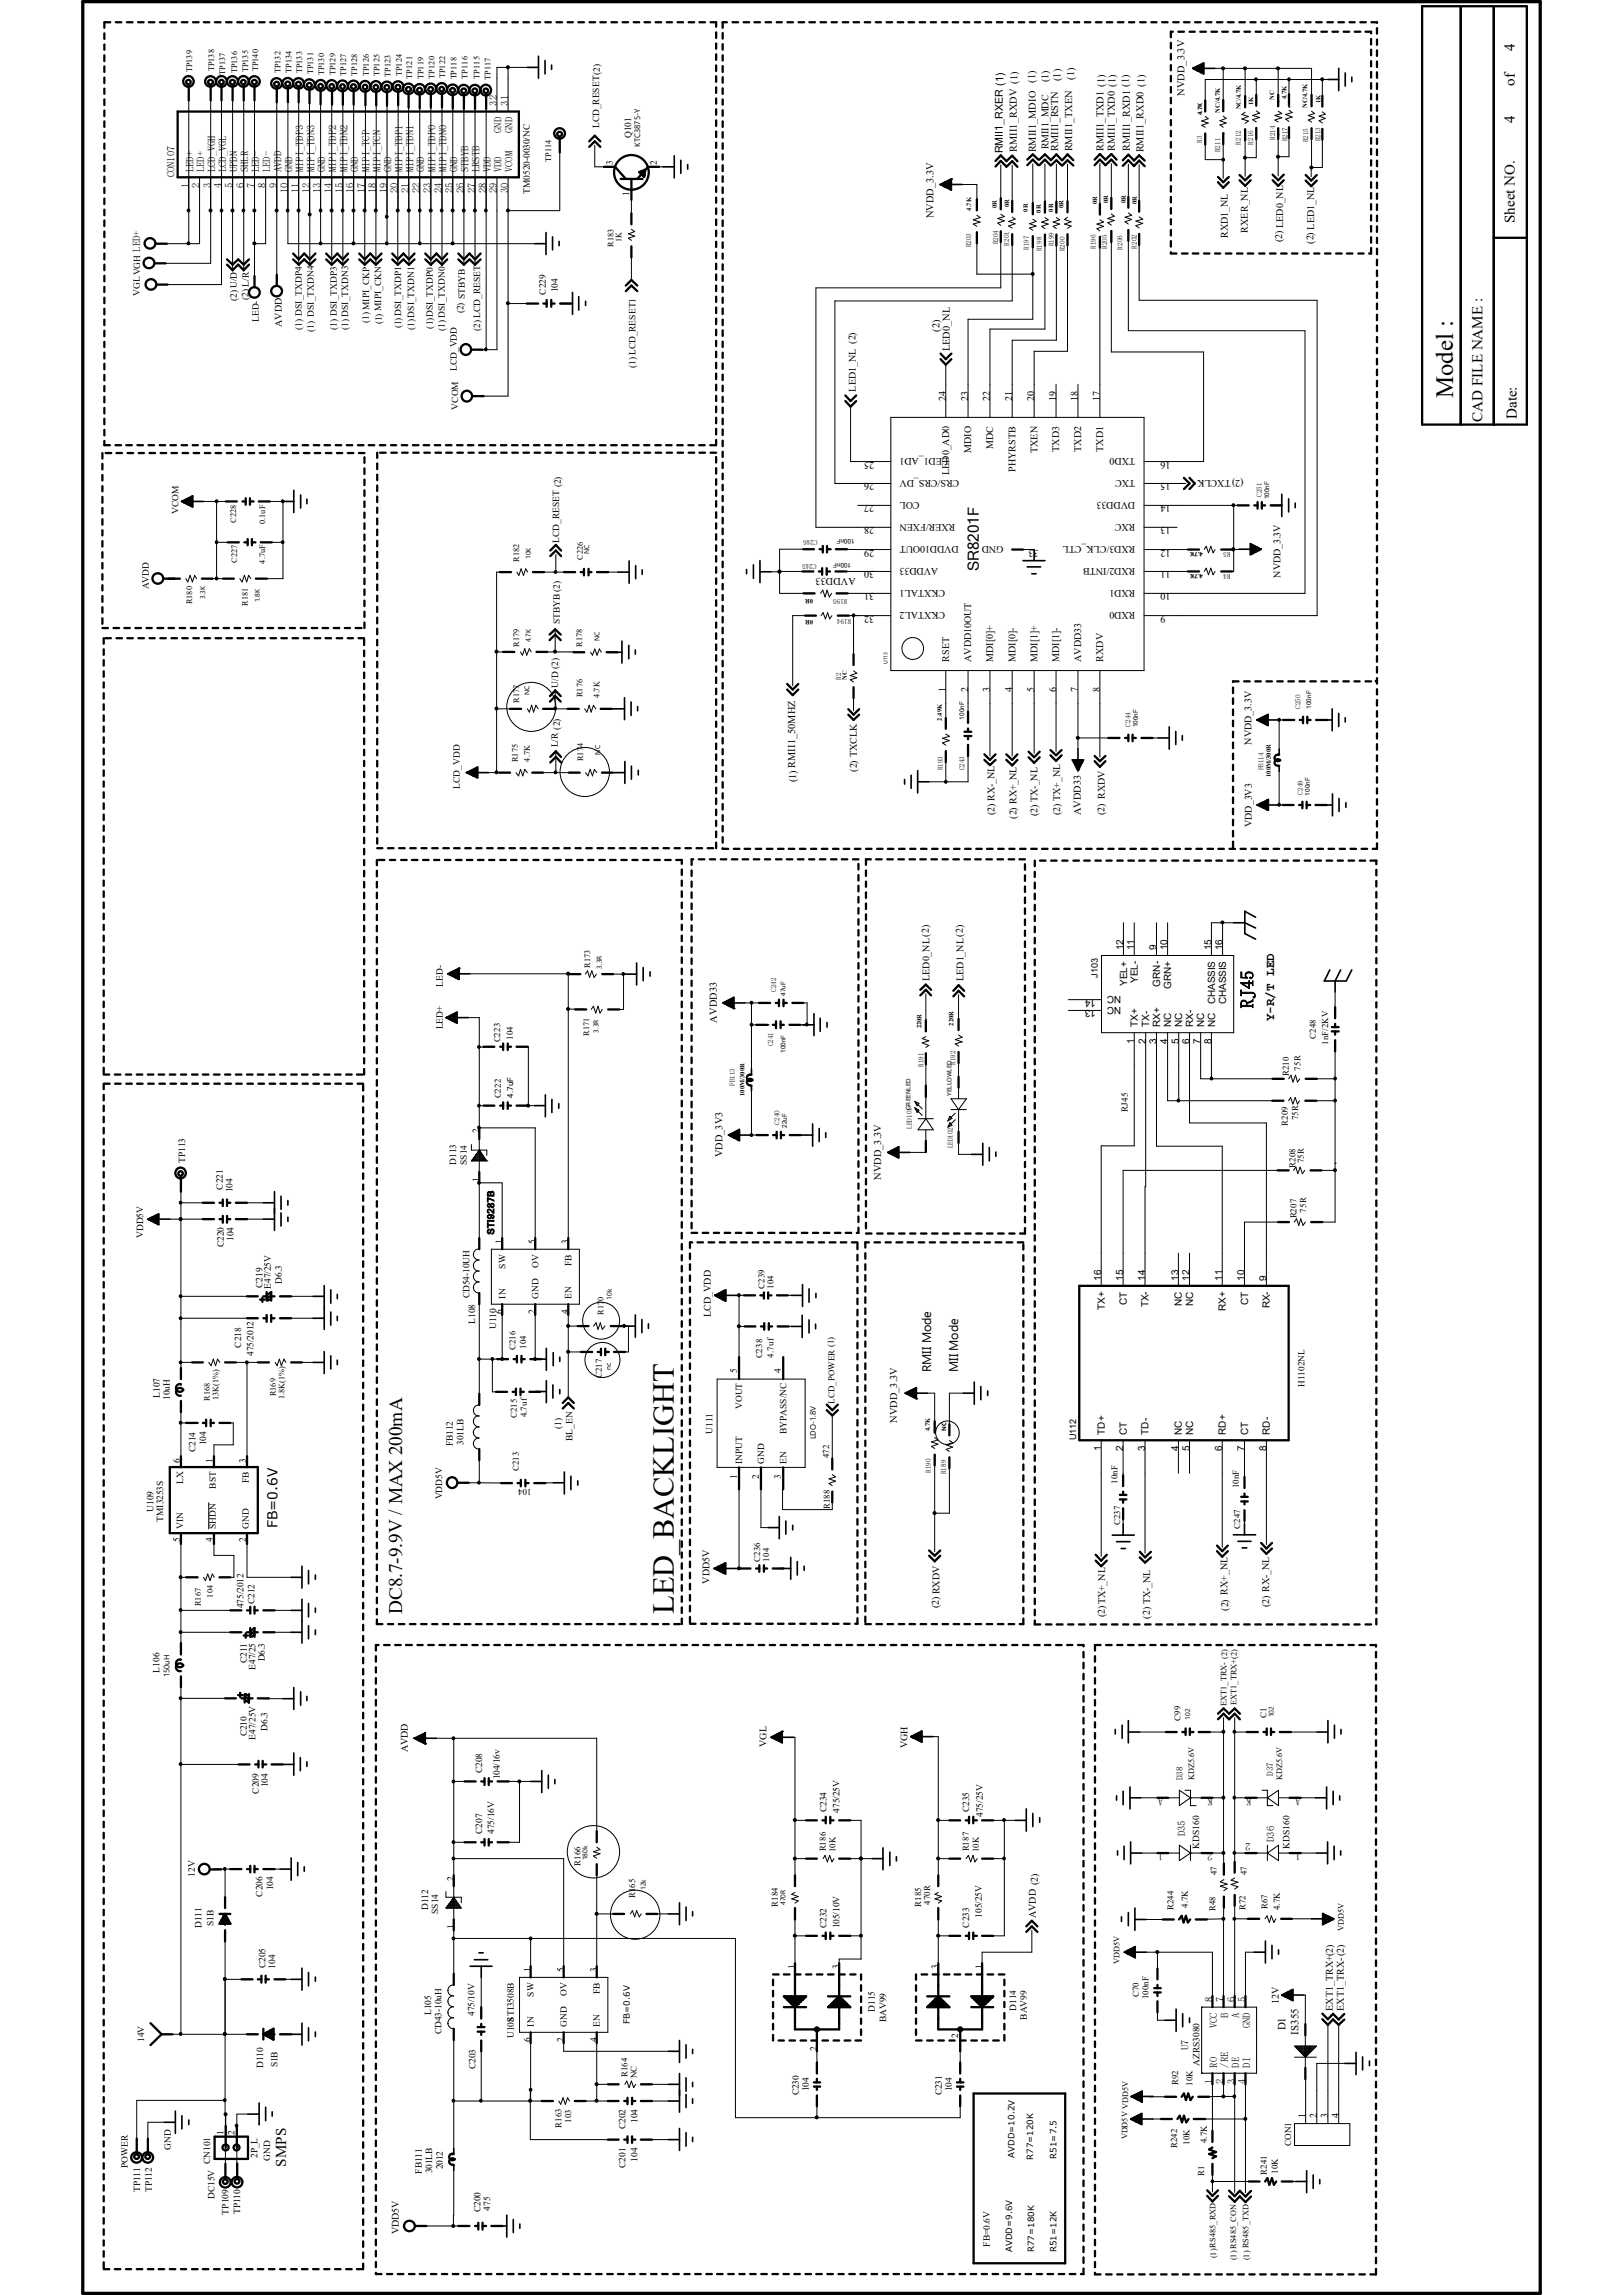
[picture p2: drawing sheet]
<svg xmlns="http://www.w3.org/2000/svg" width="210mm" height="297mm" viewBox="0 0 210 297" stroke-linecap="round" stroke-linejoin="round" font-family="sans-serif">
<defs><g id="words">
<text font-size="3.9" x="87.2" y="208.9" transform="rotate(-90 87.2 208.9)">LED_BACKLIGHT</text>
<text font-size="3.2" x="188" y="51.5" transform="rotate(-90 188 51.5)">Model :</text>
<text font-size="2.5" x="52" y="208.9" transform="rotate(-90 52 208.9)">DC8.7-9.9V / MAX 200mA</text>
<text font-size="2.4" x="162.2" y="130.5" transform="rotate(-90 162.2 130.5)">RJ45</text>
<text font-size="2" x="126.7" y="74" transform="rotate(-90 126.7 74)">SR8201F</text>
<g font-size="1.9">
<text x="196" y="11.1" transform="rotate(-90 196 11.1)">of</text>
<text x="196" y="6.7" transform="rotate(-90 196 6.7)">4</text>
<text x="196" y="15.9" transform="rotate(-90 196 15.9)">4</text>
<text x="196" y="28.9" transform="rotate(-90 196 28.9)">Sheet NO.</text>
<text x="191.8" y="54.6" transform="rotate(-90 191.8 54.6)">CAD FILE NAME :</text>
<text x="196.3" y="54.2" transform="rotate(-90 196.3 54.2)">Date:</text>
<text x="37" y="280.4" transform="rotate(-90 37 280.4)">SMPS</text>
</g>
<text font-size="1.8" x="35.9" y="197.8" transform="rotate(-90 35.9 197.8)">FB=0.6V</text>
<g font-size="1.6">
<text x="164.9" y="132.2" transform="rotate(-90 164.9 132.2)">Y-R/T LED</text>
<text x="120.5" y="177.6" transform="rotate(-90 120.5 177.6)">RMII Mode</text>
<text x="124" y="177.5" transform="rotate(-90 124 177.5)">MII Mode</text>
</g>
<g font-size="1.4">
<text x="64.3" y="13.7" transform="rotate(-90 64.3 13.7)">32</text>
<text x="64.9" y="17.2" transform="rotate(-90 64.9 17.2)">GND</text>
<text x="65.7" y="13.7" transform="rotate(-90 65.7 13.7)">31</text>
<text x="66.3" y="17.2" transform="rotate(-90 66.3 17.2)">GND</text>
<text x="22.6" y="22.9" transform="rotate(-90 22.6 22.9)">CON107</text>
<text x="25" y="22.3" transform="rotate(-90 25 22.3)">LED+</text>
<text x="26.4" y="22.3" transform="rotate(-90 26.4 22.3)">LED+</text>
<text x="27.9" y="22.3" transform="rotate(-90 27.9 22.3)">LCD_VGH</text>
<text x="29.3" y="22.3" transform="rotate(-90 29.3 22.3)">LCD_VGL</text>
<text x="30.7" y="22.3" transform="rotate(-90 30.7 22.3)">UPDN</text>
<text x="32.1" y="22.3" transform="rotate(-90 32.1 22.3)">SHLR</text>
<text x="33.5" y="22.3" transform="rotate(-90 33.5 22.3)">LED-</text>
<text x="35" y="22.3" transform="rotate(-90 35 22.3)">LED-</text>
<text x="36.4" y="22.3" transform="rotate(-90 36.4 22.3)">AVDD</text>
<text x="37.8" y="22.3" transform="rotate(-90 37.8 22.3)">GND</text>
<text x="39.2" y="22.3" transform="rotate(-90 39.2 22.3)">MIPI_TDP3</text>
<text x="40.7" y="22.3" transform="rotate(-90 40.7 22.3)">MIPI_TDN3</text>
<text x="42.1" y="22.3" transform="rotate(-90 42.1 22.3)">GND</text>
<text x="43.5" y="22.3" transform="rotate(-90 43.5 22.3)">MIPI_TDP2</text>
<text x="45" y="22.3" transform="rotate(-90 45 22.3)">MIPI_TDN2</text>
<text x="46.4" y="22.3" transform="rotate(-90 46.4 22.3)">GND</text>
<text x="47.8" y="22.3" transform="rotate(-90 47.8 22.3)">MIPI_TCP</text>
<text x="49.2" y="22.3" transform="rotate(-90 49.2 22.3)">MIPI_TCN</text>
<text x="50.7" y="22.3" transform="rotate(-90 50.7 22.3)">GND</text>
<text x="52.1" y="22.3" transform="rotate(-90 52.1 22.3)">MIPI_TDP1</text>
<text x="53.5" y="22.3" transform="rotate(-90 53.5 22.3)">MIPI_TDN1</text>
<text x="54.9" y="22.3" transform="rotate(-90 54.9 22.3)">GND</text>
<text x="56.3" y="22.3" transform="rotate(-90 56.3 22.3)">MIPI_TDP0</text>
<text x="57.8" y="22.3" transform="rotate(-90 57.8 22.3)">MIPI_TDN0</text>
<text x="59.2" y="22.3" transform="rotate(-90 59.2 22.3)">GND</text>
<text x="60.6" y="22.3" transform="rotate(-90 60.6 22.3)">STBYB</text>
<text x="62.1" y="22.3" transform="rotate(-90 62.1 22.3)">LRSTB</text>
<text x="63.5" y="22.3" transform="rotate(-90 63.5 22.3)">VDD</text>
<text x="64.9" y="22.3" transform="rotate(-90 64.9 22.3)">VDD</text>
<text x="66.3" y="22.3" transform="rotate(-90 66.3 22.3)">VCOM</text>
<text x="129.8" y="19.9" transform="rotate(-90 129.8 19.9)">RMII1_RXER (1)</text>
<text x="24.4" y="24.3" transform="rotate(-90 24.4 24.3)">1</text>
<text x="25.8" y="24.3" transform="rotate(-90 25.8 24.3)">2</text>
<text x="27.3" y="24.3" transform="rotate(-90 27.3 24.3)">3</text>
<text x="28.7" y="24.3" transform="rotate(-90 28.7 24.3)">4</text>
<text x="30.1" y="24.3" transform="rotate(-90 30.1 24.3)">5</text>
<text x="31.5" y="24.3" transform="rotate(-90 31.5 24.3)">6</text>
<text x="32.9" y="24.3" transform="rotate(-90 32.9 24.3)">7</text>
<text x="34.4" y="24.3" transform="rotate(-90 34.4 24.3)">8</text>
<text x="35.8" y="24.3" transform="rotate(-90 35.8 24.3)">9</text>
<text x="37.3" y="25" transform="rotate(-90 37.3 25)">10</text>
<text x="38.7" y="25" transform="rotate(-90 38.7 25)">11</text>
<text x="40.1" y="25" transform="rotate(-90 40.1 25)">12</text>
<text x="41.5" y="25" transform="rotate(-90 41.5 25)">13</text>
<text x="42.9" y="25" transform="rotate(-90 42.9 25)">14</text>
<text x="44.4" y="25" transform="rotate(-90 44.4 25)">15</text>
<text x="45.8" y="25" transform="rotate(-90 45.8 25)">16</text>
<text x="47.2" y="25" transform="rotate(-90 47.2 25)">17</text>
<text x="48.6" y="25" transform="rotate(-90 48.6 25)">18</text>
<text x="50.1" y="25" transform="rotate(-90 50.1 25)">19</text>
<text x="51.5" y="25" transform="rotate(-90 51.5 25)">20</text>
<text x="52.9" y="25" transform="rotate(-90 52.9 25)">21</text>
<text x="54.3" y="25" transform="rotate(-90 54.3 25)">22</text>
<text x="55.8" y="25" transform="rotate(-90 55.8 25)">23</text>
<text x="57.2" y="25" transform="rotate(-90 57.2 25)">24</text>
<text x="58.6" y="25" transform="rotate(-90 58.6 25)">25</text>
<text x="60" y="25" transform="rotate(-90 60 25)">26</text>
<text x="61.5" y="25" transform="rotate(-90 61.5 25)">27</text>
<text x="62.9" y="25" transform="rotate(-90 62.9 25)">28</text>
<text x="64.3" y="25" transform="rotate(-90 64.3 25)">29</text>
<text x="65.7" y="25" transform="rotate(-90 65.7 25)">30</text>
<text x="150.5" y="232.7" transform="rotate(-180 150.5 232.7)">A</text>
<text x="156.9" y="232.7" transform="rotate(-180 156.9 232.7)">K</text>
<text x="161.9" y="232.7" transform="rotate(-180 161.9 232.7)">K</text>
<text x="168.3" y="232.7" transform="rotate(-180 168.3 232.7)">A</text>
<text x="150.5" y="239.8" transform="rotate(-180 150.5 239.8)">1</text>
<text x="153.4" y="237.7" transform="rotate(-90 153.4 237.7)">D35</text>
<text x="156.9" y="239.8" transform="rotate(-180 156.9 239.8)">2</text>
<text x="161.8" y="238.5" transform="rotate(-180 161.8 238.5)">2</text>
<text x="164.9" y="238.4" transform="rotate(-90 164.9 238.4)">D36</text>
<text x="168.3" y="239.8" transform="rotate(-180 168.3 239.8)">1</text>
<text x="156.9" y="259" transform="rotate(-90 156.9 259)">8</text>
<text x="157.5" y="262.5" transform="rotate(-90 157.5 262.5)">VCC</text>
<text x="158.3" y="259" transform="rotate(-90 158.3 259)">7</text>
<text x="158.9" y="261.2" transform="rotate(-90 158.9 261.2)">B</text>
<text x="159.8" y="259" transform="rotate(-90 159.8 259)">6</text>
<text x="160.4" y="261.2" transform="rotate(-90 160.4 261.2)">A</text>
<text x="161.2" y="259" transform="rotate(-90 161.2 259)">5</text>
<text x="161.8" y="262.5" transform="rotate(-90 161.8 262.5)">GND</text>
<text x="166.3" y="262.8" transform="rotate(-90 166.3 262.8)">D1</text>
<text x="168" y="263.3" transform="rotate(-90 168 263.3)">IS355</text>
<text x="153.8" y="265.3" transform="rotate(-90 153.8 265.3)">U7</text>
<text x="156.9" y="269.7" transform="rotate(-90 156.9 269.7)">1</text>
<text x="157.5" y="267.6" transform="rotate(-90 157.5 267.6)">RO</text>
<text x="158.3" y="269.7" transform="rotate(-90 158.3 269.7)">2</text>
<text x="158.9" y="267.6" transform="rotate(-90 158.9 267.6)">/RE</text>
<text x="159.8" y="269.7" transform="rotate(-90 159.8 269.7)">3</text>
<text x="160.4" y="267.6" transform="rotate(-90 160.4 267.6)">DE</text>
<text x="161.2" y="269.7" transform="rotate(-90 161.2 269.7)">4</text>
<text x="161.8" y="267.6" transform="rotate(-90 161.8 267.6)">DI</text>
</g>
<g font-size="1.3">
<text x="133.9" y="10.8" transform="rotate(-90 133.9 10.8)">(1)</text>
<text x="135.7" y="10.6" transform="rotate(-90 135.7 10.6)">(1)</text>
<text x="137.2" y="10.5" transform="rotate(-90 137.2 10.5)">(1)</text>
<text x="139" y="10.3" transform="rotate(-90 139 10.3)">(1)</text>
<text x="153.3" y="12.4" transform="rotate(-90 153.3 12.4)">NVDD_3.3V</text>
<text x="131.6" y="19.6" transform="rotate(-90 131.6 19.6)">RMII1_RXDV (1)</text>
<text x="134" y="19.7" transform="rotate(-90 134 19.7)">RMII1_MDIO</text>
<text x="135.7" y="19.3" transform="rotate(-90 135.7 19.3)">RMII1_MDC</text>
<text x="136.9" y="19.6" transform="rotate(-90 136.9 19.6)">RMII1_RSTN</text>
<text x="138.7" y="19.6" transform="rotate(-90 138.7 19.6)">RMII1_TXEN</text>
<text x="142.8" y="19.6" transform="rotate(-90 142.8 19.6)">RMII1_TXD1 (1)</text>
<text x="144.3" y="19.6" transform="rotate(-90 144.3 19.6)">RMII1_TXD0 (1)</text>
<text x="146.2" y="19.5" transform="rotate(-90 146.2 19.5)">RMII1_RXD1 (1)</text>
<text x="148" y="19.7" transform="rotate(-90 148 19.7)">RMII1_RXD0 (1)</text>
<text x="120.8" y="28.2" transform="rotate(-90 120.8 28.2)">NVDD_3.3V</text>
<text x="158.9" y="30.8" transform="rotate(-90 158.9 30.8)">RXD1_NL</text>
<text x="161.5" y="30.1" transform="rotate(-90 161.5 30.1)">RXER_NL</text>
<text x="165.9" y="31.3" transform="rotate(-90 165.9 31.3)">(2) LED0_NL</text>
<text x="170" y="31.5" transform="rotate(-90 170 31.5)">(2) LED1_NL</text>
<text x="36.4" y="42.3" transform="rotate(-90 36.4 42.3)">AVDD</text>
<text x="121.6" y="43" transform="rotate(-90 121.6 43)">(2)</text>
<text x="122.9" y="45.4" transform="rotate(-90 122.9 45.4)">LED0_NL</text>
<text x="110.7" y="50.7" transform="rotate(-90 110.7 50.7)">LED1_NL (2)</text>
<text x="122.4" y="51.9" transform="rotate(-90 122.4 51.9)">24</text>
<text x="125.3" y="51.9" transform="rotate(-90 125.3 51.9)">23</text>
<text x="128.1" y="51.9" transform="rotate(-90 128.1 51.9)">22</text>
<text x="131" y="51.9" transform="rotate(-90 131 51.9)">21</text>
<text x="133.8" y="51.9" transform="rotate(-90 133.8 51.9)">20</text>
<text x="136.7" y="51.9" transform="rotate(-90 136.7 51.9)">19</text>
<text x="139.5" y="51.9" transform="rotate(-90 139.5 51.9)">18</text>
<text x="142.3" y="51.9" transform="rotate(-90 142.3 51.9)">17</text>
<text x="113.1" y="59.7" transform="rotate(-180 113.1 59.7)">25</text>
<text x="122.7" y="59.3" transform="rotate(-180 122.7 59.3)">LED1_AD1</text>
<text x="125.7" y="58.6" transform="rotate(-90 125.7 58.6)">MDIO</text>
<text x="128.5" y="58.1" transform="rotate(-90 128.5 58.1)">MDC</text>
<text x="134.2" y="58.6" transform="rotate(-90 134.2 58.6)">TXEN</text>
<text x="137.1" y="58.5" transform="rotate(-90 137.1 58.5)">TXD3</text>
<text x="139.9" y="58.5" transform="rotate(-90 139.9 58.5)">TXD2</text>
<text x="142.7" y="58.5" transform="rotate(-90 142.7 58.5)">TXD1</text>
<text x="146.9" y="59.3" transform="rotate(-180 146.9 59.3)">TXD0</text>
<text x="151.5" y="59.7" transform="rotate(-180 151.5 59.7)">16</text>
<text x="113.1" y="62.6" transform="rotate(-180 113.1 62.6)">26</text>
<text x="113.1" y="65.4" transform="rotate(-180 113.1 65.4)">27</text>
<text x="119" y="65" transform="rotate(-180 119 65)">COL</text>
<text x="122.8" y="61.5" transform="rotate(-90 122.8 61.5)">LED0_AD0</text>
<text x="124.1" y="62.1" transform="rotate(-180 124.1 62.1)">CRS/CRS_DV</text>
<text x="131.4" y="61" transform="rotate(-90 131.4 61)">PHYRSTB</text>
<text x="146.9" y="62.1" transform="rotate(-180 146.9 62.1)">TXC</text>
<text x="146.9" y="65" transform="rotate(-180 146.9 65)">DVDD33</text>
<text x="151.5" y="62.6" transform="rotate(-180 151.5 62.6)">15</text>
<text x="151.5" y="65.4" transform="rotate(-180 151.5 65.4)">14</text>
<text x="160.9" y="62.1" transform="rotate(-180 160.9 62.1)">(2)TXCLK</text>
<text x="113.1" y="68.2" transform="rotate(-180 113.1 68.2)">28</text>
<text x="113.1" y="71.1" transform="rotate(-180 113.1 71.1)">29</text>
<text x="123.6" y="67.8" transform="rotate(-180 123.6 67.8)">RXER/FXEN</text>
<text x="124.1" y="70.7" transform="rotate(-180 124.1 70.7)">DVDD10OUT</text>
<text x="129.8" y="70.7" transform="rotate(-180 129.8 70.7)">GND</text>
<text x="134.4" y="71.1" transform="rotate(-180 134.4 71.1)">33</text>
<text x="146.9" y="70.7" transform="rotate(-180 146.9 70.7)">RXD3/CLK_CTL</text>
<text x="146.9" y="67.8" transform="rotate(-180 146.9 67.8)">RXC</text>
<text x="151.5" y="71.1" transform="rotate(-180 151.5 71.1)">12</text>
<text x="151.5" y="68.2" transform="rotate(-180 151.5 68.2)">13</text>
<text x="110.7" y="74.8" transform="rotate(-180 110.7 74.8)">AVDD33</text>
<text x="113.1" y="74" transform="rotate(-180 113.1 74)">30</text>
<text x="113.1" y="76.8" transform="rotate(-180 113.1 76.8)">31</text>
<text x="121.4" y="73.5" transform="rotate(-180 121.4 73.5)">AVDD33</text>
<text x="122.3" y="76.4" transform="rotate(-180 122.3 76.4)">CKXTAL1</text>
<text x="146.9" y="76.4" transform="rotate(-180 146.9 76.4)">RXD1</text>
<text x="146.9" y="73.5" transform="rotate(-180 146.9 73.5)">RXD2/INTB</text>
<text x="151.5" y="76.8" transform="rotate(-180 151.5 76.8)">10</text>
<text x="151.5" y="74" transform="rotate(-180 151.5 74)">11</text>
<text x="165.7" y="74.8" transform="rotate(-90 165.7 74.8)">NVDD_3.3V</text>
<text x="113.1" y="79.7" transform="rotate(-180 113.1 79.7)">32</text>
<text x="122.3" y="79.2" transform="rotate(-180 122.3 79.2)">CKXTAL2</text>
<text x="146.9" y="79.2" transform="rotate(-180 146.9 79.2)">RXD0</text>
<text x="150.8" y="79.7" transform="rotate(-180 150.8 79.7)">9</text>
<text x="122.4" y="89.6" transform="rotate(-90 122.4 89.6)">1</text>
<text x="122.8" y="85.6" transform="rotate(-90 122.8 85.6)">RSET</text>
<text x="125.3" y="89.6" transform="rotate(-90 125.3 89.6)">2</text>
<text x="125.7" y="85.6" transform="rotate(-90 125.7 85.6)">AVDD10OUT</text>
<text x="128.1" y="89.6" transform="rotate(-90 128.1 89.6)">3</text>
<text x="128.5" y="85.6" transform="rotate(-90 128.5 85.6)">MDI[0]+</text>
<text x="131" y="89.6" transform="rotate(-90 131 89.6)">4</text>
<text x="131.4" y="85.6" transform="rotate(-90 131.4 85.6)">MDI[0]-</text>
<text x="133.8" y="89.6" transform="rotate(-90 133.8 89.6)">5</text>
<text x="134.2" y="85.6" transform="rotate(-90 134.2 85.6)">MDI[1]+</text>
<text x="136.7" y="89.6" transform="rotate(-90 136.7 89.6)">6</text>
<text x="137.1" y="85.6" transform="rotate(-90 137.1 85.6)">MDI[1]-</text>
<text x="139.5" y="89.6" transform="rotate(-90 139.5 89.6)">7</text>
<text x="139.9" y="85.6" transform="rotate(-90 139.9 85.6)">AVDD33</text>
<text x="142.3" y="89.6" transform="rotate(-90 142.3 89.6)">8</text>
<text x="142.7" y="85.6" transform="rotate(-90 142.7 85.6)">RXDV</text>
<text x="103" y="101.3" transform="rotate(-90 103 101.3)">(1) RMII1_50MHZ</text>
<text x="110.9" y="99.9" transform="rotate(-90 110.9 99.9)">(2) TXCLK</text>
<text x="161.9" y="96.4" transform="rotate(-90 161.9 96.4)">NVDD_3.3V</text>
<text x="128.7" y="105.5" transform="rotate(-90 128.7 105.5)">(2) RX-_NL</text>
<text x="131.5" y="106" transform="rotate(-90 131.5 106)">(2) RX+_NL</text>
<text x="134.2" y="105.7" transform="rotate(-90 134.2 105.7)">(2) TX-_NL</text>
<text x="137.2" y="105.5" transform="rotate(-90 137.2 105.5)">(2) TX+_NL</text>
<text x="139.9" y="105.5" transform="rotate(-90 139.9 105.5)">AVDD33</text>
<text x="142.9" y="105.5" transform="rotate(-90 142.9 105.5)">(2) RXDV</text>
<text x="162" y="107" transform="rotate(-90 162 107)">VDD_3V3</text>
<text x="145.4" y="123" transform="rotate(-90 145.4 123)">12</text>
<text x="146.8" y="123" transform="rotate(-90 146.8 123)">11</text>
<text x="149.6" y="123" transform="rotate(-90 149.6 123)">9</text>
<text x="151.1" y="123" transform="rotate(-90 151.1 123)">10</text>
<text x="156.8" y="123" transform="rotate(-90 156.8 123)">15</text>
<text x="158.2" y="123" transform="rotate(-90 158.2 123)">16</text>
<text x="120.3" y="127" transform="rotate(-90 120.3 127)">LED0_NL(2)</text>
<text x="124.7" y="127" transform="rotate(-90 124.7 127)">LED1_NL(2)</text>
<text x="141.8" y="130.8" transform="rotate(-180 141.8 130.8)">13</text>
<text x="141.8" y="129.4" transform="rotate(-180 141.8 129.4)">14</text>
<text x="145.1" y="130.3" transform="rotate(-180 145.1 130.3)">NC</text>
<text x="145.1" y="128.9" transform="rotate(-180 145.1 128.9)">NC</text>
<text x="145.8" y="127.6" transform="rotate(-90 145.8 127.6)">YEL+</text>
<text x="147.2" y="127.2" transform="rotate(-90 147.2 127.2)">YEL-</text>
<text x="150.1" y="127.7" transform="rotate(-90 150.1 127.7)">GRN-</text>
<text x="151.6" y="128" transform="rotate(-90 151.6 128)">GRN+</text>
<text x="157.2" y="130" transform="rotate(-90 157.2 130)">CHASSIS</text>
<text x="158.7" y="130" transform="rotate(-90 158.7 130)">CHASSIS</text>
<text x="92.8" y="132.3" transform="rotate(-90 92.8 132.3)">AVDD33</text>
<text x="146.8" y="135.1" transform="rotate(-90 146.8 135.1)">1</text>
<text x="147.2" y="132.9" transform="rotate(-90 147.2 132.9)">TX+</text>
<text x="148.2" y="135.1" transform="rotate(-90 148.2 135.1)">2</text>
<text x="148.7" y="132.9" transform="rotate(-90 148.7 132.9)">TX-</text>
<text x="149.6" y="135.1" transform="rotate(-90 149.6 135.1)">3</text>
<text x="150.1" y="132.9" transform="rotate(-90 150.1 132.9)">RX+</text>
<text x="151.1" y="135.1" transform="rotate(-90 151.1 135.1)">4</text>
<text x="151.6" y="132.9" transform="rotate(-90 151.6 132.9)">NC</text>
<text x="152.5" y="135.1" transform="rotate(-90 152.5 135.1)">5</text>
<text x="153" y="132.9" transform="rotate(-90 153 132.9)">NC</text>
<text x="153.9" y="135.1" transform="rotate(-90 153.9 135.1)">6</text>
<text x="154.4" y="132.9" transform="rotate(-90 154.4 132.9)">RX-</text>
<text x="155.4" y="135.1" transform="rotate(-90 155.4 135.1)">7</text>
<text x="155.8" y="132.9" transform="rotate(-90 155.8 132.9)">NC</text>
<text x="156.8" y="135.1" transform="rotate(-90 156.8 135.1)">8</text>
<text x="157.2" y="132.9" transform="rotate(-90 157.2 132.9)">NC</text>
<text x="93.5" y="149.8" transform="rotate(-90 93.5 149.8)">VDD_3V3</text>
<text x="114" y="152.7" transform="rotate(-90 114 152.7)">NVDD_3.3V</text>
<text x="142.5" y="165.7" transform="rotate(-90 142.5 165.7)">16</text>
<text x="145.3" y="165.7" transform="rotate(-90 145.3 165.7)">15</text>
<text x="148.2" y="165.7" transform="rotate(-90 148.2 165.7)">14</text>
<text x="152.5" y="165.7" transform="rotate(-90 152.5 165.7)">13</text>
<text x="153.9" y="165.7" transform="rotate(-90 153.9 165.7)">12</text>
<text x="158.2" y="165.7" transform="rotate(-90 158.2 165.7)">11</text>
<text x="161" y="165.7" transform="rotate(-90 161 165.7)">10</text>
<text x="163.9" y="165.7" transform="rotate(-90 163.9 165.7)">9</text>
<text x="92" y="170.4" transform="rotate(-90 92 170.4)">LCD_VDD</text>
<text x="143" y="169.5" transform="rotate(-90 143 169.5)">TX+</text>
<text x="145.8" y="168.9" transform="rotate(-90 145.8 168.9)">CT</text>
<text x="148.6" y="169.2" transform="rotate(-90 148.6 169.2)">TX-</text>
<text x="152.9" y="169" transform="rotate(-90 152.9 169)">NC</text>
<text x="154.4" y="169" transform="rotate(-90 154.4 169)">NC</text>
<text x="158.6" y="169.7" transform="rotate(-90 158.6 169.7)">RX+</text>
<text x="161.5" y="168.9" transform="rotate(-90 161.5 168.9)">CT</text>
<text x="164.3" y="169.3" transform="rotate(-90 164.3 169.3)">RX-</text>
<text x="116.1" y="184.2" transform="rotate(-90 116.1 184.2)">NVDD_3.3V</text>
<text x="143" y="185.7" transform="rotate(-90 143 185.7)">TD+</text>
<text x="145.8" y="185.7" transform="rotate(-90 145.8 185.7)">CT</text>
<text x="148.6" y="185.7" transform="rotate(-90 148.6 185.7)">TD-</text>
<text x="152.9" y="185.7" transform="rotate(-90 152.9 185.7)">NC</text>
<text x="154.4" y="185.7" transform="rotate(-90 154.4 185.7)">NC</text>
<text x="158.6" y="185.7" transform="rotate(-90 158.6 185.7)">RD+</text>
<text x="161.5" y="185.7" transform="rotate(-90 161.5 185.7)">CT</text>
<text x="164.3" y="185.7" transform="rotate(-90 164.3 185.7)">RD-</text>
<text x="142.5" y="187.8" transform="rotate(-90 142.5 187.8)">1</text>
<text x="145.3" y="187.8" transform="rotate(-90 145.3 187.8)">2</text>
<text x="148.2" y="187.8" transform="rotate(-90 148.2 187.8)">3</text>
<text x="152.5" y="187.8" transform="rotate(-90 152.5 187.8)">4</text>
<text x="153.9" y="187.8" transform="rotate(-90 153.9 187.8)">5</text>
<text x="158.2" y="187.8" transform="rotate(-90 158.2 187.8)">6</text>
<text x="161" y="187.8" transform="rotate(-90 161 187.8)">7</text>
<text x="163.9" y="187.8" transform="rotate(-90 163.9 187.8)">8</text>
<text x="91.8" y="204.9" transform="rotate(-90 91.8 204.9)">VDD5V</text>
<text x="121.5" y="208.2" transform="rotate(-90 121.5 208.2)">(2) RXDV</text>
<text x="143" y="209.3" transform="rotate(-90 143 209.3)">(2)TX+_NL</text>
<text x="148.8" y="209.5" transform="rotate(-90 148.8 209.5)">(2) TX-_NL</text>
<text x="158.9" y="208.5" transform="rotate(-90 158.9 208.5)">(2) RX+_NL</text>
<text x="164.2" y="208" transform="rotate(-90 164.2 208)">(2) RX-_NL</text>
<text x="52.8" y="226.8" transform="rotate(-90 52.8 226.8)">AVDD</text>
<text x="99.2" y="226.1" transform="rotate(-90 99.2 226.1)">VGL</text>
<text x="117.4" y="226.2" transform="rotate(-90 117.4 226.2)">VGH</text>
<text x="134" y="248.2" transform="rotate(-90 134 248.2)">AVDD (2)</text>
<text x="165.5" y="259.3" transform="rotate(-90 165.5 259.3)">12V</text>
<text x="172.5" y="260.2" transform="rotate(-90 172.5 260.2)">EXT1_TRX+(2)</text>
<text x="173.9" y="260.2" transform="rotate(-90 173.9 260.2)">EXT1_TRX- (2)</text>
<text x="169" y="274.1" transform="rotate(-90 169 274.1)">1</text>
<text x="170.4" y="274.1" transform="rotate(-90 170.4 274.1)">2</text>
<text x="171.8" y="274.1" transform="rotate(-90 171.8 274.1)">3</text>
<text x="173.2" y="274.1" transform="rotate(-90 173.2 274.1)">4</text>
<text x="51.6" y="289.1" transform="rotate(-90 51.6 289.1)">VDD5V</text>
</g>
<g font-size="1.2">
<text x="77.6" y="16.6" transform="rotate(-90 77.6 16.6)">LCD_RESET(2)</text>
<text x="81.7" y="17.9" transform="rotate(-90 81.7 17.9)">Q101</text>
<text x="79.3" y="21.3" transform="rotate(-90 79.3 21.3)">3</text>
<text x="85" y="21.3" transform="rotate(-90 85 21.3)">2</text>
<text x="68.6" y="25.1" transform="rotate(-90 68.6 25.1)">TM0520-0030/NC</text>
<text x="81.4" y="25.4" transform="rotate(-90 81.4 25.4)">1</text>
<text x="18.1" y="38.3" transform="rotate(-90 18.1 38.3)">VGLVGH LED+</text>
<text x="30.6" y="39" transform="rotate(-90 30.6 39)">(2) U/D</text>
<text x="32.2" y="38.8" transform="rotate(-90 32.2 38.8)">(2) L/R</text>
<text x="33.5" y="41.7" transform="rotate(-90 33.5 41.7)">LED-</text>
<text x="47.7" y="41.8" transform="rotate(-90 47.7 41.8)">(1) MIPI_CKP</text>
<text x="49.4" y="42" transform="rotate(-90 49.4 42)">(1) MIPI_CKN</text>
<text x="60" y="40.6" transform="rotate(-90 60 40.6)">(2) STBYB</text>
<text x="70.6" y="38.1" transform="rotate(-90 70.6 38.1)">C229</text>
<text x="72.2" y="37.8" transform="rotate(-90 72.2 37.8)">104</text>
<text x="39.1" y="42.7" transform="rotate(-90 39.1 42.7)">(1) DSI_TXDP4</text>
<text x="40.6" y="43" transform="rotate(-90 40.6 43)">(1) DSI_TXDN4</text>
<text x="43.6" y="42.7" transform="rotate(-90 43.6 42.7)">(1) DSI_TXDP3</text>
<text x="45" y="42.7" transform="rotate(-90 45 42.7)">(1) DSI_TXDN3</text>
<text x="51.9" y="42.5" transform="rotate(-90 51.9 42.5)">(1) DSI_TXDP1</text>
<text x="53.6" y="42.7" transform="rotate(-90 53.6 42.7)">(1)DSI_TXDN1</text>
<text x="56" y="42.5" transform="rotate(-90 56 42.5)">(1)DSI_TXDP0</text>
<text x="57.6" y="42.8" transform="rotate(-90 57.6 42.8)">(1) DSI_TXDN0</text>
<text x="62.1" y="42.8" transform="rotate(-90 62.1 42.8)">(2) LCD_RESET</text>
<text x="82.3" y="47.7" transform="rotate(-90 82.3 47.7)">(1) LCD_RESET1</text>
<text x="59.1" y="48" transform="rotate(-90 59.1 48)">LCD_VDD</text>
<text x="59.3" y="53" transform="rotate(-90 59.3 53)">VCOM</text>
<text x="23.1" y="66.5" transform="rotate(-90 23.1 66.5)">VCOM</text>
<text x="72.3" y="70.3" transform="rotate(-90 72.3 70.3)">LCD_RESET (2)</text>
<text x="19.3" y="76.3" transform="rotate(-90 19.3 76.3)">AVDD</text>
<text x="72.4" y="80.8" transform="rotate(-90 72.4 80.8)">STBYB (2)</text>
<text x="72.2" y="89" transform="rotate(-90 72.2 89)">U/D (2)</text>
<text x="72.2" y="96.7" transform="rotate(-90 72.2 96.7)">L/R (2)</text>
<text x="59.5" y="102.1" transform="rotate(-90 59.5 102.1)">LCD_VDD</text>
<text x="57.3" y="127.7" transform="rotate(-90 57.3 127.7)">LED-</text>
<text x="142.1" y="126.5" transform="rotate(-90 142.1 126.5)">J103</text>
<text x="57.3" y="133.2" transform="rotate(-90 57.3 133.2)">LED+</text>
<text x="146" y="143.9" transform="rotate(-90 146 143.9)">RJ45</text>
<text x="62" y="146.7" transform="rotate(-90 62 146.7)">2</text>
<text x="24" y="150.5" transform="rotate(-90 24 150.5)">TP113</text>
<text x="28.8" y="154" transform="rotate(-90 28.8 154)">C221</text>
<text x="30.1" y="154.3" transform="rotate(-90 30.1 154.3)">104</text>
<text x="59" y="150.8" transform="rotate(-90 59 150.8)">D113</text>
<text x="60.4" y="150.8" transform="rotate(-90 60.4 150.8)">SS14</text>
<text x="62" y="153" transform="rotate(-90 62 153)">1</text>
<text x="18.5" y="160.2" transform="rotate(-90 18.5 160.2)">VDD5V</text>
<text x="29" y="161.4" transform="rotate(-90 29 161.4)">C220</text>
<text x="30.2" y="160.6" transform="rotate(-90 30.2 160.6)">104</text>
<text x="63.9" y="159.8" transform="rotate(-90 63.9 159.8)">STI9287B</text>
<text x="65" y="161" transform="rotate(-90 65 161)">1</text>
<text x="69.3" y="161" transform="rotate(-90 69.3 161)">5</text>
<text x="73.5" y="161" transform="rotate(-90 73.5 161)">3</text>
<text x="34" y="166.7" transform="rotate(-90 34 166.7)">C219</text>
<text x="35.1" y="166.8" transform="rotate(-90 35.1 166.8)">E47/25V</text>
<text x="36.5" y="166.2" transform="rotate(-90 36.5 166.2)">D6.3</text>
<text x="65.4" y="164.2" transform="rotate(-90 65.4 164.2)">SW</text>
<text x="69.7" y="164.1" transform="rotate(-90 69.7 164.1)">OV</text>
<text x="74" y="163.8" transform="rotate(-90 74 163.8)">FB</text>
<text x="60.7" y="168" transform="rotate(-90 60.7 168)">CD54-10UH</text>
<text x="61.5" y="171.3" transform="rotate(-90 61.5 171.3)">L108</text>
<text x="64.2" y="172" transform="rotate(-90 64.2 172)">U110</text>
<text x="65" y="170.1" transform="rotate(-90 65 170.1)">6</text>
<text x="65.4" y="168.1" transform="rotate(-90 65.4 168.1)">IN</text>
<text x="69.3" y="170.1" transform="rotate(-90 69.3 170.1)">2</text>
<text x="69.7" y="168.1" transform="rotate(-90 69.7 168.1)">GND</text>
<text x="73.5" y="170.1" transform="rotate(-90 73.5 170.1)">4</text>
<text x="74" y="168.1" transform="rotate(-90 74 168.1)">EN</text>
<text x="31.2" y="174.4" transform="rotate(-90 31.2 174.4)">C218</text>
<text x="32.8" y="175.5" transform="rotate(-90 32.8 175.5)">475/2012</text>
<text x="95.3" y="177.6" transform="rotate(-90 95.3 177.6)">5</text>
<text x="101" y="177.6" transform="rotate(-90 101 177.6)">4</text>
<text x="168.8" y="179.5" transform="rotate(-90 168.8 179.5)">H1102NL</text>
<text x="20.7" y="180.9" transform="rotate(-90 20.7 180.9)">L107</text>
<text x="22" y="181.1" transform="rotate(-90 22 181.1)">10uH</text>
<text x="72.6" y="185" transform="rotate(-90 72.6 185)">(1)</text>
<text x="92.2" y="185.5" transform="rotate(-90 92.2 185.5)">U111</text>
<text x="96.1" y="182.4" transform="rotate(-90 96.1 182.4)">VOUT</text>
<text x="101.8" y="185.6" transform="rotate(-90 101.8 185.6)">BYPASS/NC</text>
<text x="23.3" y="189.3" transform="rotate(-90 23.3 189.3)">6</text>
<text x="25.3" y="187.9" transform="rotate(-90 25.3 187.9)">C214</text>
<text x="26.7" y="187" transform="rotate(-90 26.7 187)">104</text>
<text x="27.5" y="189.3" transform="rotate(-90 27.5 189.3)">1</text>
<text x="31.8" y="189.3" transform="rotate(-90 31.8 189.3)">3</text>
<text x="32.2" y="191.9" transform="rotate(-90 32.2 191.9)">FB</text>
<text x="58.6" y="187.2" transform="rotate(-90 58.6 187.2)">FB112</text>
<text x="60" y="187" transform="rotate(-90 60 187)">301LB</text>
<text x="74.1" y="186.5" transform="rotate(-90 74.1 186.5)">BL_EN</text>
<text x="95.3" y="191.3" transform="rotate(-90 95.3 191.3)">1</text>
<text x="96.1" y="189.5" transform="rotate(-90 96.1 189.5)">INPUT</text>
<text x="98.2" y="191.3" transform="rotate(-90 98.2 191.3)">2</text>
<text x="98.9" y="189.5" transform="rotate(-90 98.9 189.5)">GND</text>
<text x="101" y="191.3" transform="rotate(-90 101 191.3)">3</text>
<text x="101.8" y="189.5" transform="rotate(-90 101.8 189.5)">EN</text>
<text x="139.2" y="186.4" transform="rotate(-90 139.2 186.4)">U112</text>
<text x="19.9" y="195.7" transform="rotate(-90 19.9 195.7)">U109</text>
<text x="21.1" y="197" transform="rotate(-90 21.1 197)">TMI3253S</text>
<text x="23.7" y="197.9" transform="rotate(-90 23.7 197.9)">VIN</text>
<text x="23.7" y="192.1" transform="rotate(-90 23.7 192.1)">LX</text>
<text x="27.9" y="197.9" transform="rotate(-90 27.9 197.9)">SHDN</text>
<text x="27.9" y="192.7" transform="rotate(-90 27.9 192.7)">BST</text>
<text x="32.2" y="197.9" transform="rotate(-90 32.2 197.9)">GND</text>
<text x="57.2" y="194.1" transform="rotate(-90 57.2 194.1)">VDD5V</text>
<text x="23.3" y="199.6" transform="rotate(-90 23.3 199.6)">5</text>
<text x="27.5" y="199.6" transform="rotate(-90 27.5 199.6)">4</text>
<text x="31.8" y="199.6" transform="rotate(-90 31.8 199.6)">2</text>
<text x="31.5" y="208.1" transform="rotate(-90 31.5 208.1)">475/2012</text>
<text x="32.9" y="207.6" transform="rotate(-90 32.9 207.6)">C212</text>
<text x="32" y="215.2" transform="rotate(-90 32 215.2)">C211</text>
<text x="34.3" y="215" transform="rotate(-90 34.3 215)">D6.3</text>
<text x="20.7" y="216.5" transform="rotate(-90 20.7 216.5)">L106</text>
<text x="33.1" y="216.1" transform="rotate(-90 33.1 216.1)">E47/25</text>
<text x="31.9" y="224.7" transform="rotate(-90 31.9 224.7)">C210</text>
<text x="33.1" y="225.1" transform="rotate(-90 33.1 225.1)">E47/25V</text>
<text x="34.6" y="224" transform="rotate(-90 34.6 224)">D6.3</text>
<text x="33.5" y="232.1" transform="rotate(-90 33.5 232.1)">C209</text>
<text x="34.7" y="231.3" transform="rotate(-90 34.7 231.3)">104</text>
<text x="62.4" y="229.5" transform="rotate(-90 62.4 229.5)">C208</text>
<text x="64.7" y="230.3" transform="rotate(-90 64.7 230.3)">104/16v</text>
<text x="153.1" y="230.4" transform="rotate(-90 153.1 230.4)">D38</text>
<text x="164.8" y="229.8" transform="rotate(-90 164.8 229.8)">D37</text>
<text x="62.4" y="237.3" transform="rotate(-90 62.4 237.3)">C207</text>
<text x="64" y="237.3" transform="rotate(-90 64 237.3)">475/16V</text>
<text x="106.9" y="234.5" transform="rotate(-90 106.9 234.5)">C234</text>
<text x="108.6" y="234.6" transform="rotate(-90 108.6 234.6)">475/25V</text>
<text x="125.4" y="234.5" transform="rotate(-90 125.4 234.5)">C235</text>
<text x="127.2" y="235.1" transform="rotate(-90 127.2 235.1)">475/25V</text>
<text x="155.2" y="239.2" transform="rotate(-90 155.2 239.2)">KDS160</text>
<text x="166.9" y="239.2" transform="rotate(-90 166.9 239.2)">KDS160</text>
<text x="25.2" y="242.9" transform="rotate(-90 25.2 242.9)">12V</text>
<text x="34" y="245.5" transform="rotate(-90 34 245.5)">C206</text>
<text x="35.3" y="244.6" transform="rotate(-90 35.3 244.6)">104</text>
<text x="58.7" y="243.4" transform="rotate(-90 58.7 243.4)">2</text>
<text x="26.1" y="249.6" transform="rotate(-90 26.1 249.6)">D111</text>
<text x="27.6" y="249.2" transform="rotate(-90 27.6 249.2)">S1B</text>
<text x="55.4" y="247.2" transform="rotate(-90 55.4 247.2)">D112</text>
<text x="56.7" y="247.7" transform="rotate(-90 56.7 247.7)">SS14</text>
<text x="58.7" y="249.7" transform="rotate(-90 58.7 249.7)">1</text>
<text x="106.9" y="249.5" transform="rotate(-90 106.9 249.5)">C232</text>
<text x="108.6" y="249.6" transform="rotate(-90 108.6 249.6)">105/10V</text>
<text x="125.4" y="249.5" transform="rotate(-90 125.4 249.5)">C233</text>
<text x="127" y="248.2" transform="rotate(-90 127 248.2)">105/25V</text>
<text x="34.4" y="254.7" transform="rotate(-90 34.4 254.7)">C205</text>
<text x="35.6" y="254.8" transform="rotate(-90 35.6 254.8)">104</text>
<text x="68.7" y="255.2" transform="rotate(-90 68.7 255.2)">1</text>
<text x="72.9" y="255.2" transform="rotate(-90 72.9 255.2)">5</text>
<text x="77.2" y="255.2" transform="rotate(-90 77.2 255.2)">3</text>
<text x="102.9" y="254.8" transform="rotate(-90 102.9 254.8)">1</text>
<text x="108.6" y="254.8" transform="rotate(-90 108.6 254.8)">3</text>
<text x="121.4" y="254.8" transform="rotate(-90 121.4 254.8)">3</text>
<text x="127.1" y="254.8" transform="rotate(-90 127.1 254.8)">1</text>
<text x="55.8" y="260.8" transform="rotate(-90 55.8 260.8)">L105</text>
<text x="57.1" y="263.3" transform="rotate(-90 57.1 263.3)">CD43-10uH</text>
<text x="61.4" y="260.9" transform="rotate(-90 61.4 260.9)">475/10V</text>
<text x="66.5" y="263.8" transform="rotate(-90 66.5 263.8)">U108STI3508B</text>
<text x="69.1" y="262.3" transform="rotate(-90 69.1 262.3)">IN</text>
<text x="69.1" y="258.4" transform="rotate(-90 69.1 258.4)">SW</text>
<text x="73.4" y="262.3" transform="rotate(-90 73.4 262.3)">GND</text>
<text x="73.4" y="258.4" transform="rotate(-90 73.4 258.4)">OV</text>
<text x="77.6" y="262.3" transform="rotate(-90 77.6 262.3)">EN</text>
<text x="77.6" y="258.1" transform="rotate(-90 77.6 258.1)">FB</text>
<text x="113.2" y="260.4" transform="rotate(-90 113.2 260.4)">D115</text>
<text x="114.7" y="261.7" transform="rotate(-90 114.7 261.7)">BAV99</text>
<text x="124" y="263.7" transform="rotate(-90 124 263.7)">2</text>
<text x="131.5" y="260.2" transform="rotate(-90 131.5 260.2)">D114</text>
<text x="132.9" y="261.4" transform="rotate(-90 132.9 261.4)">BAV99</text>
<text x="18.7" y="264.2" transform="rotate(-90 18.7 264.2)">14V</text>
<text x="34" y="267.7" transform="rotate(-90 34 267.7)">D110</text>
<text x="35.9" y="267.5" transform="rotate(-90 35.9 267.5)">S1B</text>
<text x="61.5" y="267.8" transform="rotate(-90 61.5 267.8)">C203</text>
<text x="68.7" y="264.3" transform="rotate(-90 68.7 264.3)">6</text>
<text x="72.9" y="264.3" transform="rotate(-90 72.9 264.3)">2</text>
<text x="77.2" y="264.3" transform="rotate(-90 77.2 264.3)">4</text>
<text x="105.7" y="265.4" transform="rotate(-90 105.7 265.4)">2</text>
<text x="155.2" y="267.3" transform="rotate(-90 155.2 267.3)">AZRS3080</text>
<text x="80.9" y="275.6" transform="rotate(-90 80.9 275.6)">C202</text>
<text x="82.5" y="274.7" transform="rotate(-90 82.5 274.7)">104</text>
<text x="103.4" y="271.2" transform="rotate(-90 103.4 271.2)">C230</text>
<text x="104.6" y="270.6" transform="rotate(-90 104.6 270.6)">104</text>
<text x="121.9" y="271.2" transform="rotate(-90 121.9 271.2)">C231</text>
<text x="123.2" y="270.6" transform="rotate(-90 123.2 270.6)">104</text>
<text x="16.6" y="280.6" transform="rotate(-90 16.6 280.6)">POWER</text>
<text x="22.1" y="278.3" transform="rotate(-90 22.1 278.3)">GND</text>
<text x="27.2" y="280" transform="rotate(-90 27.2 280)">CN101</text>
<text x="28.9" y="276.3" transform="rotate(-90 28.9 276.3)">1</text>
<text x="30.4" y="276.3" transform="rotate(-90 30.4 276.3)">2</text>
<text x="33.3" y="279.3" transform="rotate(-90 33.3 279.3)">2P_L</text>
<text x="35" y="279.6" transform="rotate(-90 35 279.6)">GND</text>
<text x="54.6" y="281.3" transform="rotate(-90 54.6 281.3)">FB111</text>
<text x="55.9" y="281.3" transform="rotate(-90 55.9 281.3)">301LB</text>
<text x="57.3" y="280.8" transform="rotate(-90 57.3 280.8)">2012</text>
<text x="80.9" y="280.5" transform="rotate(-90 80.9 280.5)">C201</text>
<text x="82.5" y="279.7" transform="rotate(-90 82.5 279.7)">104</text>
<text x="167.1" y="277.7" transform="rotate(-90 167.1 277.7)">CON1</text>
<text x="18.1" y="283.7" transform="rotate(-90 18.1 283.7)">TP111</text>
<text x="19.6" y="283.7" transform="rotate(-90 19.6 283.7)">TP112</text>
<text x="27.8" y="284.6" transform="rotate(-90 27.8 284.6)">DC15V</text>
<text x="29.5" y="286.6" transform="rotate(-90 29.5 286.6)">TP109</text>
<text x="31.1" y="286.6" transform="rotate(-90 31.1 286.6)">TP110</text>
<text x="62.2" y="286.3" transform="rotate(-90 62.2 286.3)">C200</text>
<text x="63.4" y="286.1" transform="rotate(-90 63.4 286.1)">475</text>
<text x="128.1" y="290.7" transform="rotate(-90 128.1 290.7)">FB=0.6V</text>
</g>
<g font-size="1.1">
<text x="24.9" y="9.4" transform="rotate(-90 24.9 9.4)">TP139</text>
<text x="27.7" y="9.2" transform="rotate(-90 27.7 9.2)">TP138</text>
<text x="29.1" y="9.7" transform="rotate(-90 29.1 9.7)">TP137</text>
<text x="30.7" y="9.5" transform="rotate(-90 30.7 9.5)">TP136</text>
<text x="32.1" y="9.4" transform="rotate(-90 32.1 9.4)">TP135</text>
<text x="33.4" y="9.2" transform="rotate(-90 33.4 9.2)">TP140</text>
<text x="36.3" y="9.5" transform="rotate(-90 36.3 9.5)">TP132</text>
<text x="37.7" y="9.4" transform="rotate(-90 37.7 9.4)">TP134</text>
<text x="39.1" y="9.5" transform="rotate(-90 39.1 9.5)">TP133</text>
<text x="40.5" y="9.6" transform="rotate(-90 40.5 9.6)">TP131</text>
<text x="42" y="9.7" transform="rotate(-90 42 9.7)">TP130</text>
<text x="43.4" y="9.7" transform="rotate(-90 43.4 9.7)">TP129</text>
<text x="44.8" y="9.8" transform="rotate(-90 44.8 9.8)">TP127</text>
<text x="46.2" y="9.8" transform="rotate(-90 46.2 9.8)">TP128</text>
<text x="47.7" y="9.9" transform="rotate(-90 47.7 9.9)">TP126</text>
<text x="49.1" y="9.9" transform="rotate(-90 49.1 9.9)">TP125</text>
<text x="50.5" y="9.9" transform="rotate(-90 50.5 9.9)">TP123</text>
<text x="52" y="9.9" transform="rotate(-90 52 9.9)">TP124</text>
<text x="53.3" y="10.2" transform="rotate(-90 53.3 10.2)">TP121</text>
<text x="54.8" y="10.2" transform="rotate(-90 54.8 10.2)">TP119</text>
<text x="56.2" y="10.2" transform="rotate(-90 56.2 10.2)">TP120</text>
<text x="57.6" y="10.1" transform="rotate(-90 57.6 10.1)">TP122</text>
<text x="59.1" y="10.3" transform="rotate(-90 59.1 10.3)">TP118</text>
<text x="60.5" y="10.2" transform="rotate(-90 60.5 10.2)">TP116</text>
<text x="62.1" y="10.2" transform="rotate(-90 62.1 10.2)">TP115</text>
<text x="63.5" y="10.3" transform="rotate(-90 63.5 10.3)">TP117</text>
<text x="71.3" y="20.9" transform="rotate(-90 71.3 20.9)">TP114</text>
<text x="79.4" y="32" transform="rotate(-90 79.4 32)">R183</text>
<text x="80.4" y="31.3" transform="rotate(-90 80.4 31.3)">1K</text>
<text x="30.6" y="67.7" transform="rotate(-90 30.6 67.7)">C228</text>
<text x="34.3" y="67.8" transform="rotate(-90 34.3 67.8)">0.1uF</text>
<text x="30.7" y="72.8" transform="rotate(-90 30.7 72.8)">C227</text>
<text x="34.3" y="72.9" transform="rotate(-90 34.3 72.9)">4.7uF</text>
<text x="67.2" y="72.7" transform="rotate(-90 67.2 72.7)">R182</text>
<text x="75.4" y="72.4" transform="rotate(-90 75.4 72.4)">C226</text>
<text x="24.9" y="78.2" transform="rotate(-90 24.9 78.2)">R180</text>
<text x="32.1" y="78.4" transform="rotate(-90 32.1 78.4)">R181</text>
<text x="67.2" y="83.7" transform="rotate(-90 67.2 83.7)">R179</text>
<text x="75.3" y="83.7" transform="rotate(-90 75.3 83.7)">R178</text>
<text x="67.2" y="90.9" transform="rotate(-90 67.2 90.9)">R177</text>
<text x="75.4" y="90.2" transform="rotate(-90 75.4 90.2)">R176</text>
<text x="77.6" y="90.3" transform="rotate(-90 77.6 90.3)">4.7K</text>
<text x="67" y="98.6" transform="rotate(-90 67 98.6)">R175</text>
<text x="68.5" y="98.6" transform="rotate(-90 68.5 98.6)">4.7K</text>
<text x="75.5" y="98.5" transform="rotate(-90 75.5 98.5)">R174</text>
<text x="76.4" y="125.2" transform="rotate(-90 76.4 125.2)">R173</text>
<text x="64.7" y="134.9" transform="rotate(-90 64.7 134.9)">C223</text>
<text x="66.4" y="134.6" transform="rotate(-90 66.4 134.6)">104</text>
<text x="76.2" y="134" transform="rotate(-90 76.2 134)">R171</text>
<text x="170.3" y="134.5" transform="rotate(-90 170.3 134.5)">C248</text>
<text x="171.9" y="135.2" transform="rotate(-90 171.9 135.2)">1nF/2KV</text>
<text x="64.8" y="142.2" transform="rotate(-90 64.8 142.2)">C222</text>
<text x="166.8" y="139.3" transform="rotate(-90 166.8 139.3)">R210</text>
<text x="168.3" y="138.6" transform="rotate(-90 168.3 138.6)">75R</text>
<text x="166.6" y="145.7" transform="rotate(-90 166.6 145.7)">R209</text>
<text x="168" y="145" transform="rotate(-90 168 145)">75R</text>
<text x="167.6" y="151.1" transform="rotate(-90 167.6 151.1)">R208</text>
<text x="168.7" y="150.5" transform="rotate(-90 168.7 150.5)">75R</text>
<text x="167.8" y="157.7" transform="rotate(-90 167.8 157.7)">R207</text>
<text x="169" y="156.9" transform="rotate(-90 169 156.9)">75R</text>
<text x="98.9" y="166.8" transform="rotate(-90 98.9 166.8)">C239</text>
<text x="100.1" y="166.8" transform="rotate(-90 100.1 166.8)">104</text>
<text x="78.1" y="170.2" transform="rotate(-90 78.1 170.2)">R170</text>
<text x="66.7" y="174.8" transform="rotate(-90 66.7 174.8)">C216</text>
<text x="68.1" y="174.5" transform="rotate(-90 68.1 174.5)">104</text>
<text x="77.9" y="178.3" transform="rotate(-90 77.9 178.3)">C217</text>
<text x="98.6" y="175.8" transform="rotate(-90 98.6 175.8)">C238</text>
<text x="100.1" y="175.7" transform="rotate(-90 100.1 175.7)">4.7uf</text>
<text x="27.1" y="181.3" transform="rotate(-90 27.1 181.3)">R168</text>
<text x="28.3" y="181.2" transform="rotate(-90 28.3 181.2)">13K(1%)</text>
<text x="35.7" y="180.7" transform="rotate(-90 35.7 180.7)">R169</text>
<text x="36.8" y="181.1" transform="rotate(-90 36.8 181.1)">1.8K(1%)</text>
<text x="66.9" y="183.5" transform="rotate(-90 66.9 183.5)">C215</text>
<text x="68.2" y="183.4" transform="rotate(-90 68.2 183.4)">4.7uf</text>
<text x="108" y="181.7" transform="rotate(-90 108 181.7)">LCD_POWER (1)</text>
<text x="67.1" y="190.4" transform="rotate(-90 67.1 190.4)">C213</text>
<text x="107.3" y="188.7" transform="rotate(-90 107.3 188.7)">472</text>
<text x="68.8" y="192.7" transform="rotate(-180 68.8 192.7)">104</text>
<text x="107.4" y="195.3" transform="rotate(-90 107.4 195.3)">R188</text>
<text x="144.6" y="192.1" transform="rotate(-90 144.6 192.1)">10nF</text>
<text x="145" y="197.4" transform="rotate(-90 145 197.4)">C237</text>
<text x="160.3" y="192.6" transform="rotate(-90 160.3 192.6)">10nF</text>
<text x="160.5" y="197.9" transform="rotate(-90 160.5 197.9)">C247</text>
<text x="98.4" y="202.1" transform="rotate(-90 98.4 202.1)">C236</text>
<text x="99.5" y="202.1" transform="rotate(-90 99.5 202.1)">104</text>
<text x="26" y="207.9" transform="rotate(-90 26 207.9)">R167</text>
<text x="27.6" y="206.8" transform="rotate(-90 27.6 206.8)">104</text>
<text x="158.7" y="220.7" transform="rotate(-90 158.7 220.7)">EXT1_TRX- (2)</text>
<text x="160" y="220.6" transform="rotate(-90 160 220.6)">EXT1_TRX+(2)</text>
<text x="152.7" y="222.7" transform="rotate(-90 152.7 222.7)">C99</text>
<text x="163.9" y="222.3" transform="rotate(-90 163.9 222.3)">C1</text>
<text x="154.5" y="230.4" transform="rotate(-90 154.5 230.4)">KDZ5.6V</text>
<text x="165.9" y="230.4" transform="rotate(-90 165.9 230.4)">KDZ5.6V</text>
<text x="106.9" y="239.6" transform="rotate(-90 106.9 239.6)">R186</text>
<text x="108.1" y="239.7" transform="rotate(-90 108.1 239.7)">10K</text>
<text x="125.4" y="239.6" transform="rotate(-90 125.4 239.6)">R187</text>
<text x="126.7" y="239.7" transform="rotate(-90 126.7 239.7)">10K</text>
<text x="75.1" y="241.5" transform="rotate(-90 75.1 241.5)">R166</text>
<text x="82.2" y="245.7" transform="rotate(-90 82.2 245.7)">R165</text>
<text x="157.4" y="242.7" transform="rotate(-90 157.4 242.7)">47</text>
<text x="161.3" y="242.7" transform="rotate(-90 161.3 242.7)">47</text>
<text x="100.7" y="246.8" transform="rotate(-90 100.7 246.8)">R184</text>
<text x="119.2" y="246.8" transform="rotate(-90 119.2 246.8)">R185</text>
<text x="120.4" y="246.5" transform="rotate(-90 120.4 246.5)">470R</text>
<text x="151.9" y="247.2" transform="rotate(-90 151.9 247.2)">R244</text>
<text x="153.7" y="246.9" transform="rotate(-90 153.7 246.9)">4.7K</text>
<text x="157.3" y="247.3" transform="rotate(-90 157.3 247.3)">R48</text>
<text x="161.2" y="247.2" transform="rotate(-90 161.2 247.2)">R72</text>
<text x="164" y="247.1" transform="rotate(-90 164 247.1)">R67</text>
<text x="165.6" y="247.2" transform="rotate(-90 165.6 247.2)">4.7K</text>
<text x="173.9" y="249.9" transform="rotate(-90 173.9 249.9)">VDD5V</text>
<text x="144.9" y="254.2" transform="rotate(-90 144.9 254.2)">VDD5V</text>
<text x="81.5" y="261.9" transform="rotate(-90 81.5 261.9)">FB=0.6V</text>
<text x="147.4" y="258.5" transform="rotate(-90 147.4 258.5)">C70</text>
<text x="148.6" y="258.7" transform="rotate(-90 148.6 258.7)">100nF</text>
<text x="81.2" y="268.8" transform="rotate(-90 81.2 268.8)">R164</text>
<text x="82.4" y="269" transform="rotate(-90 82.4 269)">NC</text>
<text x="152.4" y="269.9" transform="rotate(-90 152.4 269.9)">R92</text>
<text x="154.3" y="269.9" transform="rotate(-90 154.3 269.9)">10K</text>
<text x="72.6" y="275.4" transform="rotate(-90 72.6 275.4)">R163</text>
<text x="73.9" y="274.7" transform="rotate(-90 73.9 274.7)">103</text>
<text x="131.3" y="279.2" transform="rotate(-90 131.3 279.2)">AVDD=10.2V</text>
<text x="133.7" y="279.5" transform="rotate(-90 133.7 279.5)">R77=120K</text>
<text x="136.7" y="279.4" transform="rotate(-90 136.7 279.4)">R51=7.5</text>
<text x="145.9" y="276.9" transform="rotate(-90 145.9 276.9)">VDD5V VDD5V</text>
<text x="152.3" y="278" transform="rotate(-90 152.3 278)">R242</text>
<text x="153.9" y="277.6" transform="rotate(-90 153.9 277.6)">10K</text>
<text x="155.8" y="281.6" transform="rotate(-90 155.8 281.6)">R1</text>
<text x="156.2" y="277.4" transform="rotate(-90 156.2 277.4)">4.7K</text>
<text x="163.9" y="281.4" transform="rotate(-90 163.9 281.4)">R241</text>
<text x="165.4" y="281.3" transform="rotate(-90 165.4 281.3)">10K</text>
<text x="131" y="291.5" transform="rotate(-90 131 291.5)">AVDD=9.6V</text>
<text x="133.8" y="291.5" transform="rotate(-90 133.8 291.5)">R77=180K</text>
<text x="136.7" y="291.5" transform="rotate(-90 136.7 291.5)">R51=12K</text>
<text x="157.4" y="292.3" transform="rotate(-90 157.4 292.3)">(1)RS485_RXD</text>
<text x="159.9" y="292.5" transform="rotate(-90 159.9 292.5)">(1) RS485_CON</text>
<text x="161.6" y="292.5" transform="rotate(-90 161.6 292.5)">(1) RS485_TXD</text>
</g>
<g font-size="1">
<text x="82.8" y="19" transform="rotate(-90 82.8 19)">KTC3875-Y</text>
<text x="66.4" y="142.1" transform="rotate(-90 66.4 142.1)">4.7uF</text>
<text x="105.6" y="186.3" transform="rotate(-90 105.6 186.3)">LDO-1.8V</text>
<text x="21.9" y="217.1" transform="rotate(-90 21.9 217.1)">150uH</text>
</g>
<g font-size=".9">
<text x="155.6" y="18.5" transform="rotate(-90 155.6 18.5)">R3</text>
<text x="157.9" y="19.7" transform="rotate(-90 157.9 19.7)">R211</text>
<text x="160.6" y="18.7" transform="rotate(-90 160.6 18.7)">R212</text>
<text x="162.2" y="18.7" transform="rotate(-90 162.2 18.7)">R216</text>
<text x="165" y="18.1" transform="rotate(-90 165 18.1)">R214</text>
<text x="166.6" y="18.3" transform="rotate(-90 166.6 18.3)">R217</text>
<text x="169.3" y="18.4" transform="rotate(-90 169.3 18.4)">R215</text>
<text x="170.9" y="18.3" transform="rotate(-90 170.9 18.3)">R213</text>
<text x="125.7" y="32" transform="rotate(-90 125.7 32)">R203</text>
<text x="129.2" y="31.6" transform="rotate(-90 129.2 31.6)">R204</text>
<text x="130.6" y="31.8" transform="rotate(-90 130.6 31.8)">R201</text>
<text x="133.1" y="32.3" transform="rotate(-90 133.1 32.3)">R197</text>
<text x="134.8" y="32.5" transform="rotate(-90 134.8 32.5)">R198</text>
<text x="136.4" y="31.9" transform="rotate(-90 136.4 31.9)">R199</text>
<text x="137.8" y="32.5" transform="rotate(-90 137.8 32.5)">R200</text>
<text x="141.8" y="32.2" transform="rotate(-90 141.8 32.2)">R196</text>
<text x="143.3" y="32.2" transform="rotate(-90 143.3 32.2)">R205</text>
<text x="145.2" y="32.3" transform="rotate(-90 145.2 32.3)">R206</text>
<text x="147.1" y="32.2" transform="rotate(-90 147.1 32.2)">R202</text>
<text x="163.3" y="64.3" transform="rotate(-90 163.3 64.3)">C251</text>
<text x="76.2" y="71.7" transform="rotate(-90 76.2 71.7)">NC</text>
<text x="105.8" y="69.9" transform="rotate(-180 105.8 69.9)">C246</text>
<text x="159.2" y="71.5" transform="rotate(-180 159.2 71.5)">R5</text>
<text x="26.5" y="77.5" transform="rotate(-90 26.5 77.5)">3.3K</text>
<text x="33.6" y="77.9" transform="rotate(-90 33.6 77.9)">1.8K</text>
<text x="68.7" y="72.3" transform="rotate(-90 68.7 72.3)">10K</text>
<text x="105.7" y="72.9" transform="rotate(-180 105.7 72.9)">C245</text>
<text x="109.6" y="77.5" transform="rotate(-180 109.6 77.5)">R195</text>
<text x="159.2" y="74.3" transform="rotate(-180 159.2 74.3)">R4</text>
<text x="68.7" y="83.1" transform="rotate(-90 68.7 83.1)">4.7K</text>
<text x="77.6" y="83" transform="rotate(-90 77.6 83)">NC</text>
<text x="110.2" y="80.1" transform="rotate(-180 110.2 80.1)">R194</text>
<text x="68.5" y="90" transform="rotate(-90 68.5 90)">NC</text>
<text x="108.8" y="88" transform="rotate(-90 108.8 88)">R2</text>
<text x="146.3" y="94" transform="rotate(-90 146.3 94)">C244</text>
<text x="168.3" y="91.7" transform="rotate(-90 168.3 91.7)">C250</text>
<text x="77.7" y="97.7" transform="rotate(-90 77.7 97.7)">NC</text>
<text x="122" y="99.7" transform="rotate(-90 122 99.7)">R193</text>
<text x="124.8" y="99.7" transform="rotate(-90 124.8 99.7)">C243</text>
<text x="163.5" y="99.7" transform="rotate(-90 163.5 99.7)">FB114</text>
<text x="168.6" y="102.8" transform="rotate(-90 168.6 102.8)">C249</text>
<text x="77.9" y="125.3" transform="rotate(-90 77.9 125.3)">3.3R</text>
<text x="100.5" y="128.4" transform="rotate(-90 100.5 128.4)">C242</text>
<text x="77.4" y="133.6" transform="rotate(-90 77.4 133.6)">3.3R</text>
<text x="100" y="135.4" transform="rotate(-90 100 135.4)">C241</text>
<text x="123.7" y="137.8" transform="rotate(-90 123.7 137.8)">R192</text>
<text x="95.1" y="140.5" transform="rotate(-90 95.1 140.5)">FB113</text>
<text x="119.5" y="138.1" transform="rotate(-90 119.5 138.1)">R191</text>
<text x="100.9" y="145.5" transform="rotate(-90 100.9 145.5)">C240</text>
<text x="118" y="146.1" transform="rotate(-90 118 146.1)">LED101</text>
<text x="123.3" y="148.6" transform="rotate(-90 123.3 148.6)">LED102</text>
<text x="79.2" y="168.2" transform="rotate(-90 79.2 168.2)">10k</text>
<text x="79" y="177.2" transform="rotate(-90 79 177.2)">nc</text>
<text x="120.4" y="190.6" transform="rotate(-90 120.4 190.6)">R190</text>
<text x="122.4" y="190.8" transform="rotate(-90 122.4 190.8)">R189</text>
<text x="154" y="222.5" transform="rotate(-90 154 222.5)">102</text>
<text x="164.8" y="222.2" transform="rotate(-90 164.8 222.2)">102</text>
<text x="76" y="240.7" transform="rotate(-90 76 240.7)">180k</text>
<text x="83.6" y="244.6" transform="rotate(-90 83.6 244.6)">12k</text>
<text x="101.6" y="246.5" transform="rotate(-90 101.6 246.5)">470R</text>
</g>
<g font-size=".8">
<text x="155.6" y="14.9" transform="rotate(-90 155.6 14.9)">4.7K</text>
<text x="157.9" y="14.6" transform="rotate(-90 157.9 14.6)">NC/4.7K</text>
<text x="160.6" y="14.1" transform="rotate(-90 160.6 14.1)">NC/4.7K</text>
<text x="162.2" y="13.6" transform="rotate(-90 162.2 13.6)">1K</text>
<text x="164.9" y="12.9" transform="rotate(-90 164.9 12.9)">NC</text>
<text x="166.5" y="12.8" transform="rotate(-90 166.5 12.8)">4.7K</text>
<text x="169.2" y="14" transform="rotate(-90 169.2 14)">NC/4.7K</text>
<text x="170.9" y="13.3" transform="rotate(-90 170.9 13.3)">1K</text>
<text x="125.7" y="27.3" transform="rotate(-90 125.7 27.3)">4.7K</text>
<text x="129" y="27" transform="rotate(-90 129 27)">0R</text>
<text x="130.6" y="26.8" transform="rotate(-90 130.6 26.8)">0R</text>
<text x="133" y="27.4" transform="rotate(-90 133 27.4)">0R</text>
<text x="134.7" y="27.5" transform="rotate(-90 134.7 27.5)">0R</text>
<text x="136.3" y="27.4" transform="rotate(-90 136.3 27.4)">0R</text>
<text x="137.6" y="27" transform="rotate(-90 137.6 27)">0R</text>
<text x="142" y="26.4" transform="rotate(-90 142 26.4)">0R</text>
<text x="143.4" y="26.3" transform="rotate(-90 143.4 26.3)">0R</text>
<text x="145.7" y="26.3" transform="rotate(-90 145.7 26.3)">0R</text>
<text x="147.1" y="26.5" transform="rotate(-90 147.1 26.5)">0R</text>
<text x="164.2" y="64.6" transform="rotate(-90 164.2 64.6)">100nF</text>
<text x="110.6" y="69.8" transform="rotate(-180 110.6 69.8)">100nF</text>
<text x="155.7" y="71.5" transform="rotate(-180 155.7 71.5)">4.7K</text>
<text x="105.2" y="77.5" transform="rotate(-180 105.2 77.5)">0R</text>
<text x="110.1" y="72.8" transform="rotate(-180 110.1 72.8)">100nF</text>
<text x="155.7" y="74.3" transform="rotate(-180 155.7 74.3)">4.7K</text>
<text x="105.2" y="80.3" transform="rotate(-180 105.2 80.3)">0R</text>
<text x="109.6" y="88" transform="rotate(-90 109.6 88)">NC</text>
<text x="121.9" y="93.3" transform="rotate(-90 121.9 93.3)">2.49K</text>
<text x="124.8" y="93.1" transform="rotate(-90 124.8 93.1)">100nF</text>
<text x="147.2" y="94.1" transform="rotate(-90 147.2 94.1)">100nF</text>
<text x="169.7" y="91.7" transform="rotate(-90 169.7 91.7)">100nF</text>
<text x="164.5" y="100.5" transform="rotate(-90 164.5 100.5)">100M/300R</text>
<text x="169.5" y="103" transform="rotate(-90 169.5 103)">100nF</text>
<text x="101.6" y="128.9" transform="rotate(-90 101.6 128.9)">47uF</text>
<text x="101.6" y="136.3" transform="rotate(-90 101.6 136.3)">100nF</text>
<text x="119.3" y="133.1" transform="rotate(-90 119.3 133.1)">220R</text>
<text x="123.4" y="132.7" transform="rotate(-90 123.4 132.7)">220R</text>
<text x="96.3" y="141.8" transform="rotate(-90 96.3 141.8)">100M/300R</text>
<text x="117.8" y="143.7" transform="rotate(-90 117.8 143.7)">GREENLED</text>
<text x="123.1" y="141.8" transform="rotate(-90 123.1 141.8)">YELLOWLED</text>
<text x="101.8" y="146" transform="rotate(-90 101.8 146)">22uF</text>
<text x="120.3" y="185.2" transform="rotate(-90 120.3 185.2)">4.7K</text>
<text x="122.4" y="185.2" transform="rotate(-90 122.4 185.2)">NC</text>
</g>
<text font-size=".7" x="114.8" y="85.9" transform="rotate(-90 114.8 85.9)">U113</text>
</g></defs>
<g fill="none" stroke="#000" stroke-width=".3">
<path d="M13.5 2.9v.7M13.5 4.3v.7M13.5 5.8v.6M13.5 7.2v.7M13.5 8.6v.7M13.5 10v.8M13.5 11.5v.6M13.5 12.9v.7M13.5 14.3v.7M13.5 15.7v.7M13.5 17.1v.8M13.5 18.6v.7"/>
<path d="M13.5 20v.7M13.5 2.9h.8M15 2.9h.7M16.4 2.9h.7M17.9 2.9h.7M19.3 2.9h.7M20.7 2.9h.7M22.1 2.9h.7M23 14.4h44.1v8.5h-44.1zM23.5 2.9h.8M24.4 11v2M25 2.9h.7"/>
<path d="M26.4 2.9h.7M27.3 11v2M27.8 2.9h.7M28.7 11v2M29.3 2.9h.7M30.1 11v2M30.7 2.9h.7M31.5 11v2M32.1 2.9h.7M32.9 11v2M33.5 2.9h.7M35 2.9h.6"/>
<path d="M35.8 11.3v2M36.4 2.9h.7M37.3 11.2v2M37.8 2.9h.7M38.7 11.3v2M39.2 2.9h.7M40 11.4v2M40.6 2.9h.8M41.5 11.5v2M42.1 2.9h.7M43 11.5v2M43.5 2.9h.7"/>
<path d="M44.4 11.6v1.9M44.9 2.9h.7M45.8 11.6v1.9M46.4 2.9h.7M47.3 11.6v2M47.8 2.9h.7M48.7 11.6v2M49.2 2.9h.7M50.1 11.7v2M50.6 2.9h.8M51.5 11.6v2M52 2.9h.7"/>
<path d="M52.9 11.9v2M53.5 2.9h.7M54.3 12v2M54.9 2.9h.7M55.8 11.9v2M56.3 2.9h.8M57.2 11.9v2M57.7 2.9h.8M58.6 12v2.1M59.2 2.9h.7M60 12.1v2M60.6 2.9h.7"/>
<path d="M61.5 12.1v2M62 2.9h.7M62.9 12.1v2M63.5 2.9h.7M64.9 2.9h.7M66.3 2.9h.7M67.7 2.9h.8M69.2 2.9h.7M70.6 2.9h.7M72 2.9h.7M72.4 17.7v2M73.4 2.9h.7"/>
<path d="M74.8 2.9h.8M76.2 18.3l.8-.7 .7 .7M76.2 19l.8-.7 .7 .7M76.3 2.9h.7M77.7 2.9h.7M79.1 2.9h.7M80.6 2.9h.7M82 2.9h.7M83.4 2.9h.7M84.8 2.9h.8M86.3 2.9h.7M87.7 2.9h.7"/>
<path d="M89.1 2.9h.7M90.5 2.9h.7M91.9 2.9h.8v.6M92.7 4.2v.7M92.7 5.6v.7M92.7 7v.7M92.7 8.5v.7M92.7 9.9v.7M92.7 11.3v.7M92.7 12.7v.7M92.7 14.1v.8M92.7 15.6v.7"/>
<path d="M92.7 17v.7M92.7 18.5v.6M92.7 19.9v.7M93.5 4.3v.7M93.5 5.7v.7M93.5 7.2v.6M93.5 8.6v.7M93.5 10v.7M93.5 11.4v.7M93.5 12.9v.6M93.5 14.3v.7M93.5 15.7v.7"/>
<path d="M93.5 17.1v.7M93.5 18.5v.8M93.5 20v.7M94.1 2.9h-.6v.7M94.8 2.9h.7M96.2 2.9h.7M97.6 2.9h.7M99.1 2.9h.7M100.5 2.9h.7M101.9 2.9h.7M103.3 2.9h.8M104.7 2.9h.8"/>
<path d="M106.2 2.9h.7M107.6 2.9h.7M109.1 2.9h.7M110.4 2.9h.8M111.9 2.9h.7M113.3 2.9h.7M114.7 2.9h.7M116.2 2.9h.7M117.6 2.9h.7M119 2.9h.7M120.4 2.9h.7M121.9 2.9h.7"/>
<path d="M123.3 2.9h.7M124.7 2.9h.7M126.2 2.9h.6M127.6 2.9h.7M129 2.9h.7M130.4 2.9h.7M131.8 2.9h.7M133.3 2.9h.6M134.7 2.9h.7M136.1 2.9h.7M137.5 2.9h.8M139 2.9h.7"/>
<path d="M140.4 2.9h.7M141.8 2.9h.7M143.2 2.9h.7M144.7 2.9h.7M146.1 2.9h.7M147.5 2.9h.8M149 2.9h.6M150.4 2.9h.7M151.5 5.5v.8M151.5 7v.7M151.5 8.4v.7M151.5 9.8v.7"/>
<path d="M151.5 11.3v.7M151.5 12.7v.7M151.5 14.1v.7M151.5 15.5v.7M151.5 16.9v.8M151.5 18.4v.7M151.5 19.8v.7M151.8 4.1h-.3v.7M151.8 2.9h.7M152.5 4.1h.7M153.2 2.9h.7M153.9 4.1h.7"/>
<path d="M154.6 2.9h.8M155.3 4.1h.7M156 13v1.4M156 17.3v1.4M156.1 2.9h.7M156.8 4.1h.7M157.5 2.9h.7M158.2 4.1h.7M158.3 13v1.4M158.3 17.2v1.5M158.9 2.9h.7M159.6 4.1h.7"/>
<path d="M160.4 2.9h.7M161 4.1h.8M161.1 12.4v1.5M161.1 16.7v1.5M161.8 2.9h.7M162.5 4.1h.7M162.6 12.3v1.4M162.6 16.6v1.4M163.2 2.9h.7M163.9 4.1h.7M164.6 2.9h.8M165.3 4.1h.7"/>
<path d="M165.4 12.3v1.5M165.4 16.6v1.4M166 2.9h.8M166.8 4.1h.6M166.8 12.2v1.4M166.8 16.5v1.4M167.5 2.9h.7M168.1 4.1h.8M168.9 2.9h.7M169.6 4.1h.7M169.7 12.3v1.5M169.7 16.6v1.4"/>
<path d="M170.3 2.9h.7M171 4.1h.7M171.1 12.4v1.4M171.1 16.7v1.4M171.7 2.9h.8M172.4 4.1h.7M173.2 2.9h.7M173.9 4.1h.7M174.6 2.9h.7M175.3 4.1h.7M176 2.9h.7M176.7 4.1h.7v.2"/>
<path d="M177.4 5v.8M177.4 6.4v.8M177.4 7.9v.7M177.4 9.3v.7M177.4 10.8v.7M177.4 12.1v.8M177.4 13.6v.7M177.4 15v.7M177.4 16.4v.7M177.4 17.9v.7M177.4 19.3v.7M177.5 2.9h.7v.1"/>
<path d="M178.2 3.6v.8M178.2 5.1v.7M178.2 6.5v.7M178.2 8v.7M178.2 9.4v.7M178.2 10.8v.7M178.2 12.2v.7M178.2 13.6v.8M178.2 15.1v.7M178.2 16.5v.7M178.2 17.9v.7M178.2 19.3v.8"/>
<path d="M184 .8h13.6v54.1h-13.6zM189 .8v54.1M193.3 .8v54.1M13.5 21.4v.7M13.5 22.9v.7M13.5 24.3v.7M13.5 25.7v.7M13.5 27.1v.8M13.5 28.5v.8M13.5 30v.7M13.5 31.4v.7M13.5 32.8v.8"/>
<path d="M13.5 34.2v.8M13.5 35.7v.7M13.5 37.1v.7M13.5 38.5v.7M13.5 40v.7M20 34.1h1.4M20.2 31.5h1.4M20.3 36.8h1.4M29.4 34.2l.7 .8 .7-.8 .7 .8 .7-.8M29.4 33.6l.7 .6 .7-.6 .7 .6 .7-.6M32.9 35.7v1.5M35.8 35.6v1.4"/>
<path d="M37.9 33.6l.8 .6 .7-.6 .7 .6 .7-.6M37.9 32.8l.8 .8 .7-.8 .7 .8 .7-.8M42.2 33.6l.7 .6 .7-.6 .8 .6 .6-.6M42.2 32.8l.7 .8 .7-.8 .8 .8 .6-.8M46.5 33.6l.7 .6 .7-.6 .7 .6 .8-.6M46.5 32.8l.7 .8 .7-.8 .7 .8 .8-.8M50.8 33.6l.7 .6 .7-.6 .7 .6 .7-.6M50.8 32.8l.7 .8 .7-.8 .7 .8 .7-.8M55 33.6l.8 .6 .7-.6 .7 .6 .7-.6M55 32.8l.8 .8 .7-.8 .7 .8 .7-.8M59.3 33.6l.7 .6 .7-.6 .8 .6 .7-.6M59.3 32.8l.7 .8 .7-.8 .8 .8 .7-.8"/>
<path d="M68.2 39.3h1.4M70.3 39.3h.4M70.7 38.8v.9M71.3 39.3h.5M71.3 38.8v.9M72.5 39.3h1.4M78.1 21.6h1.5l1.4 1.6M80.3 23.2h2.8M81 37l.7-.8 .8 .8M81 37.7l.7-.7 .8 .7M81.7 23.2v2.7M81.7 27.6v1.4"/>
<path d="M81.7 31.9v1.4M82.7 22.3l.8-.3-.1 .9zM82.8 22.3v.1M82.9 22.4h.5M83 22.2h.5M83.1 22.1v.5M83.2 22.7h.2M83.4 22v.7M85.3 21.6h-1.4l-1.4 1.6M92.7 21.3v.7M92.7 22.7v.7M92.7 24.1v.7"/>
<path d="M92.7 25.6v.6M92.7 27v.7M92.7 28.4v.7M92.7 29.8v.8M92.7 31.3v.7M92.7 32.7v.7M92.7 34.1v.7M92.7 35.5v.7M92.7 37v.7M92.7 38.4v.7M92.7 39.8v.7M93.5 21.4v.7"/>
<path d="M93.5 22.8v.7M93.5 24.3v.7M93.5 25.7v.7M93.5 27.1v.7M93.5 28.5v.8M93.5 29.9v.7M93.5 31.4v.7M93.5 32.8v.7M93.5 34.2v.7M93.5 35.6v.8M93.5 37.1v.7M93.5 38.5v.7"/>
<path d="M93.5 39.9v.7M126.4 25.8v1.4M126.4 30.1v1.4M128.8 20.8l.7-.7 .7 .7M128.8 21.5l.7-.7 .7 .7M129.5 25.7v1.4M129.5 29.9v1.4M130.2 20.9l.8-.7 .7 .7M130.2 21.6l.8-.7 .7 .7M131 26v1.4M131 30.3v1.4M132.9 20.7l.7-.7 .8 .7"/>
<path d="M132.9 21.4l.7-.7 .8 .7M133.6 26.3v1.4M133.6 30.6v1.4M134.5 20.7l.7-.7 .7 .7M134.5 21.4l.7-.7 .7 .7M135.2 26.1v1.4M135.2 30.4v1.4M136 20.7l.7-.7 .7 .7M136 21.4l.7-.7 .7 .7M136.7 26.1v1.4M136.7 30.4v1.4M137.5 20.7l.6-.7 .8 .7"/>
<path d="M137.5 21.4l.6-.7 .8 .7M138.1 26v1.5M138.1 30.3v1.4M141.6 20.7l.7-.8 .7 .8 .8-.8 .7 .8M141.6 21.4l.7-.7 .7 .7 .8-.7 .7 .7M142.3 26.4v1.4M142.3 30.6v1.4M143.8 25.6v1.5M143.8 29.9v1.4M145.3 20.7l.7-.7 .7 .7M145.3 21.5l.7-.8 .7 .8M146 25.5v1.4"/>
<path d="M146 29.8v1.4M146.7 20.8l.7-.7 .7 .7M146.7 21.5l.7-.7 .7 .7M147.4 26v1.4M147.4 30.3v1.4M151.5 32.6v.2h.7M151.5 21.3v.6M151.5 22.6v.8M151.5 24.1v.7M151.5 25.5v.7M151.5 26.9v.7M151.5 28.4v.6"/>
<path d="M151.5 29.8v.7M151.5 31.2v.7M153 32.8h.7M154.3 32.8h.8M155.8 32.8h.7M157.2 32.8h.7M157.6 23.6l.7 .7 .7-.7M157.6 22.9l.7 .7 .7-.7M158.6 32.8h.7M160.1 32.8h.7M160.4 23.3l.7 .7 .7-.7M160.4 22.6l.7 .7 .7-.7"/>
<path d="M161.5 32.8h.7M162.9 32.8h.7M164.3 32.8h.8M164.7 23.3l.7 .7 .7-.7M164.7 22.6l.7 .7 .7-.7M165.8 32.8h.7M167.2 32.8h.7M168.6 32.8h.7M169 23.4l.7 .7 .7-.7M169 22.6l.7 .8 .7-.8M170.1 32.8h.6M171.4 32.8h.8"/>
<path d="M172.9 32.8h.7M174.3 32.8h.7M175.8 32.8h.6M177.4 32.1v.7h-.2M177.4 20.7v.7M177.4 22.1v.8M177.4 23.6v.7M177.4 25v.7M177.4 26.4v.7M177.4 27.9v.6M177.4 29.3v.7M177.4 30.7v.7"/>
<path d="M178.2 20.8v.7M178.2 22.2v.7M178.2 23.6v.7M178.2 25.1v.6M178.2 26.5v.7M178.2 27.9v.7M178.2 29.3v.7M178.2 30.8v.7M178.2 32.2v.7M178.2 33.6v.7M178.2 35v.7M178.2 36.4v.8"/>
<path d="M178.2 37.9v.7M178.2 39.3v.7M193.3 30.8h4.3M13.3 58.6v.8M13.5 57.1v.5h.7M13.5 41.4v.7M13.5 42.8v.7M13.5 44.2v.7M13.5 45.6v.8M13.5 47.1v.7M13.5 48.5v.7M13.5 50v.6"/>
<path d="M13.5 51.4v.7M13.5 52.8v.7M13.5 54.2v.7M13.5 55.6v.7M13.7 58.6h.7M14.9 57.6h.8M15.1 58.6h.7M16.3 57.6h.8M16.5 58.6h.7M17.8 57.6h.7M17.9 58.6h.7M19.2 57.6h.7"/>
<path d="M19.3 58.6h.8M20.7 57.6h.7M20.8 58.6h.7M22.1 57.6h.7M22.2 58.6h.7M23.5 57.6h.7M23.6 58.6h.7M24.9 57.6h.7M25.1 58.6h.7M26.3 57.6h.8M26.5 58.6h.7M27.8 57.6h.7"/>
<path d="M27.9 58.6h.7M29.2 57.6h.7M29.3 58.6h.8M30.6 57.6h.7M30.8 58.6h.7M32 57.6h.8M32.2 58.6h.7M33.5 57.6h.7M33.6 58.6h.7M34.9 57.6h.7M35 58.6h.7M36.3 57.6h.7"/>
<path d="M36.4 58.6h.8M37.8 57.6h.6M37.9 58.6h.7M39.2 57.6h.7M39.3 58.6h.7M40.6 57.6h.7M40.7 58.6h.7M42 57.6h.7M42.2 58.6h.7M43.4 57.6h.8M43.6 58.6h.7M44.9 57.6h.7"/>
<path d="M45 58.6h.7M46.3 57.6h.7M46.4 58.6h.8M47.2 59.2v.7M47.7 57.6h.7M48.8 58.6v.7M48.8 60v.7M49.1 57.6h.8M49.2 58.6h.7M50.6 57.6h.7M50.6 58.6h.8M52 57.6h.7"/>
<path d="M52 58.6h.7M53.4 57.6h.7M53.5 58.6h.7M54.8 57.6h.7M54.9 58.6h.7M56.3 57.6h.7M56.3 58.6h.8M57.7 57.6h.7M57.7 58.6h.8M59.1 57.6h.8M59.2 58.6h.7M60.5 57.6h.8"/>
<path d="M60.6 58.6h.7M61 45.3h1.4M61.1 51.3h1.5M62 57.6h.7M62 58.6h.7M63.4 57.6h.7M63.5 58.6h.7M64.8 57.6h.7M64.9 58.6h.7M66.3 57.6h.7M66.3 58.6h.7M67.6 57.6h.8"/>
<path d="M67.7 58.6h.8M69.1 57.6h.7M69.2 58.6h.7M70.5 57.6h.7M70.6 58.6h.7M72 57.6h.7M72 58.6h.7M73.4 57.6h.7M73.4 58.6h.7M74.8 57.6h.7M74.8 58.6h.8M76.2 57.6h.7"/>
<path d="M76.3 58.6h.7M77.6 57.6h.8M77.7 58.6h.7M79.1 57.6h.7M79.1 58.6h.7M80.5 57.6h.7M80.6 58.6h.7M81.9 57.6h.7M82 58.6h.7M83.4 57.6h.6M83.4 58.6h.7M84.8 57.6h.7"/>
<path d="M84.8 58.6h.8M86.2 57.6h.7M86.3 58.6h.7M87.6 57.6h.7M87.7 58.6h.7M89.1 57.6h.6M89.1 58.6h.7M90.5 57.6h.7M90.5 58.6h.7M91.9 57.6h.7M91.9 58.6h.8M92.7 41.2v.8"/>
<path d="M92.7 42.7v.7M92.7 44.1v.7M92.7 45.5v.7M92.7 46.9v.8M92.7 48.3v.8M92.7 49.8v.7M92.7 51.2v.7M92.7 52.6v.7M92.7 54.1v.7M92.7 55.5v.7M92.7 56.9v.7M92.7 59.1v.8"/>
<path d="M93.5 41.4v.7M93.5 42.8v.7M93.5 44.2v.7M93.5 45.6v.7M93.5 47v.8M93.5 48.5v.7M93.5 49.9v.7M93.5 51.4v.6M93.5 52.7v.8M93.5 54.2v.7M93.5 55.6v.7M93.5 57v.7"/>
<path d="M93.5 58.5v.6M93.5 59.9v.7M109.4 51.9l.7 .7 .7-.7M109.4 51.2l.7 .7 .7-.7M121.7 46.5l.7 .7 .7-.7M121.7 45.8l.7 .7 .7-.7M178.2 40.7v.7M178.2 42.1v.7M178.2 43.6v.7M178.2 45v.7M178.2 46.4v.8M178.2 47.8v.8"/>
<path d="M178.2 49.3v.7M178.2 50.7v.7M178.2 52.1v.7M178.2 53.6v.7M178.2 54.9v.8M178.2 56.4v.7M178.2 57.8v.7M178.2 59.3v.7M13.3 60v.7M13.3 61.5v.7M13.3 62.9v.7M13.3 64.3v.8"/>
<path d="M13.3 65.7v.8M13.3 67.2v.7M13.3 68.6v.7M13.3 70v.7M13.3 71.5v.7M13.3 72.9v.7M13.3 74.3v.7M13.3 75.7v.7M13.3 77.1v.8M13.3 78.6v.7M21.2 74.9h2.1M26.1 74.9h1.4"/>
<path d="M28.9 74.9h1.4M29.2 64.9h1.4M29.5 70.2h1.4M31.4 64.9h.4M31.6 70.2h.4M31.8 64.5v.8M32 69.8v.8M32.3 64.9h.5M32.3 64.5v.8M32.6 70.2h.5M32.6 69.8v.8M33.1 74.9h1.4"/>
<path d="M33.5 64.9h1.4M33.7 70.2h1.5M47.2 60.6v.7M47.2 62.1v.7M47.2 63.5v.7M47.2 64.9v.7M47.2 66.3v.7M47.2 67.7v.8M47.2 69.2v.7M47.2 70.6v.7M47.2 72v.7M47.2 73.4v.8"/>
<path d="M47.2 74.9v.7M47.2 76.3v.7M47.2 77.7v.7M47.2 79.2v.6M48.8 61.4v.7M48.8 62.8v.7M48.8 64.3v.7M48.8 65.7v.7M48.8 67.1v.8M48.8 68.5v.8M48.8 70v.7M48.8 71.4v.7"/>
<path d="M48.8 72.8v.7M48.8 74.3v.7M48.8 75.6v.8M48.8 77.1v.7M48.8 78.5v.7M48.8 79.9v.8M64.7 74h1.4M69 74h1.4M71.2 71.2l.7-.7 .7 .7M71.2 72l.7-.8 .7 .8M73 74h1.4M75.1 74h.5"/>
<path d="M75.6 73.6v.9M76.2 74h.3M76.2 73.6v.9M77.3 74h1.4M92.7 60.6v.7M92.7 62v.7M92.7 63.5v.7M92.7 64.9v.7M92.7 66.3v.7M92.7 67.7v.7M92.7 69.1v.7M92.7 70.6v.7"/>
<path d="M92.7 72v.7M92.7 73.4v.7M92.7 74.8v.8M92.7 76.3v.7M92.7 77.7v.7M92.7 79.1v.7M93.5 61.3v.7M93.5 62.7v.8M93.5 64.2v.7M93.5 65.6v.7M93.5 67v.7M93.5 68.4v.7"/>
<path d="M93.5 69.8v.8M93.5 71.3v.7M93.5 72.7v.7M93.5 74.1v.7M93.5 75.6v.7M93.5 77v.7M93.5 78.4v.7M93.5 79.8v.8M103.8 74h1.4M103.9 71.1h1.4M104 76.8h1.4M104.2 79.7h1.4"/>
<path d="M106 74h.4M106 71.1h.5M106.4 73.5v.9M106.5 70.7v.8M107 74h.4M107 73.5v.9M107 71.1h.5M107 70.7v.8M108.1 74h1.5M108.2 71.1h1.4M108.2 76.8h1.5M108.4 79.7h1.5"/>
<path d="M131 71.1h1.4M153.2 61.8l.7 .8-.7 .7M153.7 74h1.5M153.7 71.1h1.5M153.9 61.8l.7 .8-.7 .7M158 74h1.4M158 71.1h1.4M160.1 65.4h1.5M162.3 65.4h.4M162.7 65v.8M163.3 65.4h.4M163.3 65v.8"/>
<path d="M164.4 65.4h1.5M178.2 60.7v.7M178.2 62.1v.7M178.2 63.5v.7M178.2 64.9v.8M178.2 66.4v.7M178.2 67.8v.7M178.2 69.3v.6M178.2 70.7v.7M178.2 72.1v.7M178.2 73.5v.7M178.2 74.9v.7"/>
<path d="M178.2 76.4v.6M178.2 77.8v.7M178.2 79.2v.7M13.3 81.3h.7M13.3 80v.7M13.4 82.6v.7M13.4 84v.8M13.4 85.4v.7M13.4 86.9v.7M13.4 88.3v.7M13.4 89.7v.7M13.4 91.1v.8"/>
<path d="M13.4 92.6v.7M13.4 94v.7M13.4 95.4v.7M13.4 96.9v.7M13.4 98.3v.7M13.4 99.7v.7M13.6 82.6h.8M14.7 81.3h.7M15.1 82.6h.7M16.1 81.3h.7M16.5 82.6h.7M17.5 81.3h.7"/>
<path d="M17.9 82.6h.7M19 81.3h.6M19.3 82.6h.7M20.4 81.3h.7M20.7 82.6h.8M21.8 81.3h.7M22.2 82.6h.7M23.2 81.3h.8M23.6 82.6h.7M24.7 81.3h.7M25 82.6h.7M26.1 81.3h.7"/>
<path d="M26.5 82.6h.7M27.5 81.3h.7M27.9 82.6h.7M28.9 81.3h.7M29.3 82.6h.7M30.4 81.3h.7M30.7 82.6h.8M31.8 81.3h.7M32.2 82.6h.7M33.2 81.3h.8M33.6 82.6h.7M34.6 81.3h.7"/>
<path d="M35 82.6h.7M36.1 81.3h.7M36.4 82.6h.7M37.5 81.3h.7M37.8 82.6h.8M38.9 81.3h.7M39.3 82.6h.7M40.3 81.3h.8M40.7 82.6h.7M41.7 81.3h.8M42.1 82.6h.7M43.2 81.3h.7"/>
<path d="M43.6 82.6h.7M44.6 81.3h.7M45 82.6h.7M46 81.3h.8M46.4 82.6h.7M47.1 82.8v.7M47.1 84.2v.7M47.1 85.6v.7M47.1 87v.8M47.1 88.5v.7M47.1 89.9v.7M47.1 91.3v.7"/>
<path d="M47.1 92.8v.6M47.1 94.1v.8M47.1 95.6v.7M47.1 97v.7M47.1 98.5v.6M47.1 99.9v.7M47.2 80.6v.7M48.8 81.4v.7M48.8 82.8v.7M48.8 84.2v.7M48.8 85.6v.8M48.8 87.1v.7"/>
<path d="M48.8 88.5v.7M48.8 89.9v.7M48.8 91.4v.6M48.8 92.8v.7M48.8 94.2v.7M48.8 95.6v.8M48.8 97.1v.6M48.8 98.5v.7M48.8 99.9v.7M64.6 100h1.4M65.1 84.4h1.4M66 91.7h1.4"/>
<path d="M68.9 100h1.4M69.4 84.4h1.4M70.3 91.7h1.4M71.1 82.1l.7-.7 .8 .7M71.1 82.8l.7-.7 .8 .7M71.2 90.1l.6-.7 .8 .7M71.2 90.8l.6-.7 .8 .7M71.2 98l.7-.8 .7 .8M71.2 98.7l.7-.7 .7 .7M73.4 91.7h1.5M73.6 100h1.4M74.2 84.4h1.4"/>
<path d="M77.7 91.7h1.5M77.9 100h1.4M78.5 84.4h1.4M92.7 80.6v.6M92.7 82v.7M92.7 83.4v.7M92.7 84.8v.7M92.7 86.2v.8M92.7 87.7v.7M92.7 89.1v.7M92.7 90.5v.7M92.7 91.9v.8"/>
<path d="M92.7 93.4v.7M92.7 94.8v.7M92.7 96.2v.7M92.7 97.6v.7M92.7 99.1v.7M93.5 81.2v.8M93.5 82.7v.7M93.5 84.1v.7M93.5 85.5v.7M93.5 87v.7M93.5 88.4v.7M93.5 89.8v.7"/>
<path d="M93.5 91.2v.7M93.5 92.7v.7M93.5 94.1v.7M93.5 95.5v.7M93.5 96.9v.7M93.5 98.3v.8M93.5 99.8v.7M101.9 89.2l.7 .8 .7-.8M101.9 88.5l.7 .7 .7-.7M109.8 92.5l.6 .7 .8-.7M109.8 91.8l.6 .7 .8-.7M110.4 84.7v1.4"/>
<path d="M110.4 88.9v1.4M122.4 92.9v1.4M122.4 97.2v1.4M124.8 94.7h.9M124.8 95.2h.9M125.3 92.1v1.5M125.3 94.3v.4M125.3 95.2v.5M125.3 96.4v1.4M127.4 98.3l.7 .7 .7-.7M127.4 97.6l.7 .7 .7-.7M130.2 98.3l.8 .8 .7-.8"/>
<path d="M130.2 97.6l.8 .7 .7-.7M133.1 98l.7 .7 .7-.7M133.1 97.3l.7 .7 .7-.7M135.9 97.7l.8 .8 .7-.8M135.9 97.1l.8 .6 .7-.6M141.6 98.5l.7 .7 .7-.7M141.6 97.8l.7 .7 .7-.7M143.4 95.5h1.5M145.6 95.5h.4M146 95.1v.8M146.6 95.5h.4M146.6 95.1v.8"/>
<path d="M147.7 95.5h1.4M159.6 89v.7M159.6 90.4v.7M159.6 91.8v.7M159.6 93.3v.7M159.6 94.7v.7M159.6 96.1v.7M159.6 97.5v.8M159.6 99v.7M160.3 88.2h-.7v.1M161 88.2h.7M162.4 88.2h.8"/>
<path d="M163.9 88.2h.7M165.3 88.2h.7M165.4 99.1h.1M165.4 97.7h.1M165.4 97.7a.42 .42 0 0 0-.4 .5 .42 .42 0 0 0 .7 .2 .42 .42 0 0 0-.7 .1 .42 .42 0 0 0 .4 .6M166 93.2h1.5M166.7 88.2h.7M168.1 88.2h.7M168.2 93.2h.4M168.6 92.8v.8M169.2 93.2h.4M169.2 92.8v.8"/>
<path d="M169.5 88.2h.8M170.3 93.2h1.4M171 88.2h.7M172.4 88.2h.7M173.8 88.2h.7M175.3 88.2h.6M176.7 88.2h.7M178 88.1l.1 .1M178.2 80.6v.7M178.2 82.1v.7M178.2 83.5v.7M178.2 84.9v.7"/>
<path d="M178.2 86.3v.7M178.2 87.8v.7M178.2 89.2v.7M178.2 90.6v.7M178.2 92v.8M178.2 93.4v.7M178.2 94.9v.7M178.2 96.3v.7M178.2 97.7v.8M178.2 99.1v.8M13.4 101.1v.7M13.4 102.5v.8"/>
<path d="M13.4 104v.7M13.4 105.4v.7M13.4 106.8v.7M13.4 108.2v.8M13.4 109.7v.7M13.4 111.1v.7M13.4 112.5v.7M13.4 114v.6M13.4 115.4v.7M13.4 116.8v.7M13.4 118.2v.8M13.4 119.7v.7"/>
<path d="M47.1 101.3v.7M47.1 102.7v.7M47.1 104.1v.8M47.1 105.6v.7M47.1 107v.7M47.1 108.4v.7M47.1 109.9v.7M47.1 111.3v.7M47.1 112.7v.7M47.1 114.1v.8M47.1 115.5v.7M47.1 117v.7"/>
<path d="M47.1 118.4v.7M47.1 119.8v.7M48.8 111.3v.7M48.8 112.7v.7M48.8 114.1v.8M48.8 115.5v.7M48.8 117v.7M48.8 118.4v.7M48.8 119.8v.7M48.8 109.8h.7M48.8 101.3v.7M48.8 102.7v.8"/>
<path d="M48.8 104.2v.7M48.8 105.6v.7M48.8 107v.7M48.8 108.5v.7M49 111.3h.7M50.2 109.8h.7M50.5 111.3h.6M51.6 109.8h.8M51.9 111.3h.7M53.1 109.8h.7M53.3 111.3h.7M54.5 109.8h.7"/>
<path d="M54.7 111.3h.8M55.9 109.8h.7M56.2 111.3h.7M57.4 109.8h.7M57.6 111.3h.7M58.8 109.8h.7M59 111.3h.7M60.2 109.8h.7M60.4 111.3h.7M61.6 109.8h.7M61.8 111.3h.8M63 109.8h.8"/>
<path d="M63.3 111.3h.7M64.5 109.8h.7M64.7 111.3h.7M65.9 109.8h.7M66.1 111.3h.7M67.4 109.8h.6M67.6 111.3h.7M68.7 109.8h.8M69 111.3h.7M70.2 109.8h.7M70.4 111.3h.7M71.6 109.8h.7"/>
<path d="M71.8 111.3h.8M73 109.8h.7M73.2 111.3h.8M74.5 109.8h.6M74.7 111.3h.7M75.9 109.8h.7M76.1 111.3h.7M77.3 109.8h.7M77.6 111.3h.7M78.7 109.8h.8M79 111.3h.7M80.2 109.8h.7"/>
<path d="M80.4 111.3h.7M81.6 109.8h.7M81.8 111.3h.7M83 109.8h.7M83.2 111.3h.7M84.4 109.8h.7M84.7 111.3h.7M85.9 109.8h.7M86.1 111.3h.7M87.3 109.8h.7M87.5 111.3h.7v.5M88.2 112.5v.7"/>
<path d="M88.2 114v.6M88.2 115.4v.7M88.2 116.8v.7M88.2 118.2v.8M88.2 119.7v.7M88.7 109.8h.7M89.5 112.6v.8M89.5 114.1v.7M89.5 115.5v.7M89.5 116.9v.7M89.5 118.3v.7M89.5 119.8v.7"/>
<path d="M89.7 111.2h-.2v.7M90.1 109.8h.7M90.4 111.2h.7M91.6 109.8h.7M91.9 111.2h.6M92.7 100.5v.7M92.7 101.9v.8M92.7 103.3v.8M92.7 104.8v.7M92.7 106.2v.7M92.7 107.6v.7M92.7 109.1v.7"/>
<path d="M93.3 111.2h.7M93.5 109.8v.1h.7M93.5 101.2v.7M93.5 102.7v.6M93.5 104.1v.7M93.5 105.5v.7M93.5 106.9v.7M93.5 108.3v.8M94.7 111.2h.7M95 109.9h.7M96.1 111.2h.7M96.4 109.9h.7"/>
<path d="M97.5 111.2h.8M97.8 109.9h.7M99 111.2h.7M99.2 109.9h.7M100.4 111.2h.7M100.7 109.9h.7M101.8 111.2h.7M102.1 109.9h.7M103.3 111.2h.7M103.5 109.9h.7M104.7 111.2h.7M104.9 109.9h.7"/>
<path d="M106.1 111.2h.7M106.3 109.9h.8M107.5 111.2h.7M107.8 109.9h.7M108.9 111.2h.7M109.2 109.9h.7M110.4 111.2h.7M110.6 109.9h.7M111.1 111.8v.7M111.1 113.2v.8M111.1 114.6v.8M111.1 116.1v.7"/>
<path d="M111.1 117.5v.7M111.1 119v.7M112.1 109.9h.7M112.1 112.6v.8M112.1 114.1v.7M112.1 115.5v.7M112.1 116.9v.7M112.1 118.3v.7M112.1 119.8v.7M112.7 111.2h-.6v.7M113.4 111.2h.7M113.5 109.9h.7"/>
<path d="M114.8 111.2h.7M114.9 109.9h.7M116.2 111.2h.8M116.3 109.9h.8M117.7 111.2h.7M117.8 109.9h.6M119.1 111.2h.7M119.2 109.9h.7M120.5 111.2h.7M120.6 109.9h.7M122 111.2h.6M122 109.9h.7"/>
<path d="M123.4 111.2h.7M123.4 109.9h.8M124.8 111.2h.7M124.9 109.9h.7M126.2 111.2h.7M126.3 109.9h.7M127.6 111.2h.8M127.7 109.9h.7M129.1 111.2h.7M129.2 109.9h.7M130.5 111.2h.7M130.6 109.9h.7"/>
<path d="M131.9 111.2h.7M132 109.9h.7M132.6 111.8v.8M132.6 113.3v.7M132.6 114.7v.7M132.6 116.2v.7M132.6 117.6v.7M132.6 119v.7M133.4 109.9h.8M133.9 111.4v.7M133.9 112.8v.7M133.9 114.2v.8"/>
<path d="M133.9 115.7v.7M133.9 117.1v.7M133.9 118.5v.7M133.9 119.9v.7M134.6 111.4h.7M134.8 109.9h.8M136 111.4h.7M136.3 109.9h.7M137.5 111.4h.6M137.7 109.9h.7M138.9 111.4h.7M139.1 109.9h.8"/>
<path d="M140.3 111.4h.7M140.5 109.9h.8M141.7 111.4h.8M142 109.9h.7M143.2 111.4h.6M143.4 109.9h.7M144.6 111.4h.7M144.8 109.9h.7M146 111.4h.7M146.3 109.9h.7M147.4 111.4h.7M147.7 109.9h.7"/>
<path d="M148.8 111.4h.8M149.1 109.9h.7M150.3 111.4h.7M150.5 109.9h.8M151.7 111.4h.7M152 109.9h.7M153.2 111.4h.6M153.4 109.9h.7M154.6 111.4h.7M154.8 109.9h.7M156 111.4h.7M156.3 109.9h.7"/>
<path d="M157.4 111.4h.7M157.6 109.9h.8M158.8 111.4h.8M159.1 109.9h.7M159.6 100.4v.7M159.6 101.8v.7M159.6 103.2v.7M159.6 104.6v.8M159.6 106.1v.7M159.6 107.5v.7M159.6 108.9v.7M160.3 111.4h.7"/>
<path d="M160.5 109.9h.7M161.7 111.4h.7M161.9 109.9h.7M163.1 111.4h.7M163.4 109.9h.7M164.5 111.4h.8M164.8 109.9h.7M166 111.4h.7M166 104.2h1.4M166.2 109.9h.7M167.4 111.4h.7M167.6 109.9h.8"/>
<path d="M168.1 104.2h.4M168.5 103.8v.8M168.8 111.4h.7M169.1 109.9h.7M169.1 104.2h.4M169.1 103.8v.8M170.2 111.4h.7M170.2 104.2h1.5M170.5 109.9h.7M171.7 111.4h.7M171.9 109.9h.7M173.1 111.4h.7"/>
<path d="M173.4 109.9h.6M174.5 111.4h.7M174.8 109.9h.7M175.9 111.4h.8M176.2 109.9h.7M177.3 111.4h.8v.4M178.1 112.6v.7M178.1 114v.7M178.1 115.4v.8M178.1 116.9v.7M178.1 118.3v.7M178.1 119.7v.7"/>
<path d="M178.2 109.1v.8h-.6M178.2 100.6v.7M178.2 102v.7M178.2 103.4v.7M178.2 104.9v.7M178.2 106.3v.7M178.2 107.7v.7M13.4 121.1v.7M13.4 122.5v.7M13.4 123.9v.7M13.4 125.3v.8M13.4 126.8v.7"/>
<path d="M13.4 128.2v.7M13.4 129.6v.7M13.4 131.1v.7M13.4 132.5v.7M13.4 133.9v.7M13.4 135.3v.8M13.4 136.7v.8M13.4 138.2v.7M13.4 139.1h.7M14.9 139.1h.7M16.3 139.1h.7M17.7 139.1h.7"/>
<path d="M19.1 139.1h.8M20.5 139.1h.8M22 139.1h.7M23.4 139.1h.7M24.8 139.1h.8M26.2 139.1h.8M27.7 139.1h.7M29.1 139.1h.7M30.5 139.1h.7M32 139.1h.7M33.4 139.1h.7M34.8 139.1h.7"/>
<path d="M36.2 139.1h.7M37.7 139.1h.7M39.1 139.1h.7M40.5 139.1h.7M42 139.1h.6M43.3 139.1h.8M44.8 139.1h.7M46.2 139.1h.7M47.1 121.2v.8M47.1 122.7v.7M47.1 124.1v.7M47.1 125.5v.7"/>
<path d="M47.1 127v.7M47.1 128.4v.7M47.1 129.8v.7M47.1 131.2v.7M47.1 132.6v.7M47.1 134.1v.7M47.1 135.5v.7M47.1 136.9v.7M47.1 138.3v.8M48.8 121.2v.8M48.8 122.7v.7M48.8 124.1v.7"/>
<path d="M48.8 125.5v.7M48.8 127v.7M48.8 128.4v.7M48.8 129.8v.7M48.8 131.2v.7M48.8 132.6v.7M48.8 134.1v.7M48.8 135.5v.7M48.8 136.9v.7M48.8 138.3v.8M48.8 139.8v.7M62.6 135.5h1.4"/>
<path d="M64.7 135.5h.4M65.1 135v.9M65.7 135.5h.4M65.7 135v.9M66.8 135.5h1.5M73.7 126.1h1.4M74.4 130.6h1.5M77.9 126.1h1.4M78.7 130.6h1.4M88.2 121.1v.7M88.2 122.5v.7M88.2 123.9v.7"/>
<path d="M88.2 125.3v.8M88.2 126.8v.7M88.2 128.2v.7M88.2 129.6v.7M88.2 131.1v.7M88.2 132.5v.7M88.2 133.9v.7M88.2 135.3v.8M88.2 136.7v.8M88.2 138.2v.7M88.2 139.6v.7M89.5 121.2v.7"/>
<path d="M89.5 122.6v.7M89.5 124v.8M89.5 125.5v.7M89.5 126.9v.7M89.5 128.3v.7M89.5 129.8v.7M89.5 131.1v.8M89.5 132.6v.7M89.5 134v.7M89.5 135.4v.7M89.5 136.9v.7M89.5 138.3v.7"/>
<path d="M89.5 139.7v.7M97.1 139.1a.41 .41 0 0 0-.4 .5 .41 .41 0 0 0 .7 .1 .42 .42 0 0 0-.7 .2 .42 .42 0 0 0 .4 .6M97.2 139.1h.1M97.9 132.6h1.4M98.2 129.8h1.5M100 132.6h.4M100.4 129.8h.4M100.4 132.2v.9M100.8 129.4v.8M101 132.6h.4M101 132.2v.9M101.4 129.8h.4"/>
<path d="M101.4 129.4v.8M102.2 132.6h1.3M102.5 129.8h1.4M111.1 120.4v.7M111.1 121.8v.7M111.1 123.2v.7M111.1 124.6v.7M111.1 126.1v.7M111.1 127.5v.7M111.1 128.9v.7M111.1 130.3v.8M111.1 131.8v.7"/>
<path d="M111.1 133.2v.7M111.1 134.6v.7M111.1 136.1v.6M111.1 137.5v.7M111.1 138.9v.7M112.1 121.2v.7M112.1 122.6v.7M112.1 124v.8M112.1 125.5v.7M112.1 126.9v.7M112.1 128.3v.7M112.1 129.8v.7"/>
<path d="M112.1 131.1v.8M112.1 132.6v.7M112.1 134v.7M112.1 135.4v.7M112.1 136.9v.7M112.1 138.3v.7M112.1 139.7v.7M119.1 128.1l.7-.7 .7 .7M119.1 128.8l.7-.7 .7 .7M119.8 132v1.5M119.8 136.3v1.5M123.4 128.2l.6-.7 .8 .7"/>
<path d="M123.4 128.9l.6-.7 .8 .7M124 131.9v1.4M124 136.1v1.5M124 139.4v1.4M132.6 120.4v.7M132.6 121.8v.8M132.6 123.3v.7M132.6 124.7v.7M132.6 126.1v.7M132.6 127.6v.7M132.6 129v.7M132.6 130.4v.7"/>
<path d="M132.6 131.8v.7M132.6 133.3v.6M132.6 134.7v.7M132.6 136.1v.7M132.6 137.5v.7M132.6 138.9v.8M133.9 121.4v.7M133.9 122.8v.7M133.9 124.2v.7M133.9 125.6v.7M133.9 127v.8M133.9 128.5v.7"/>
<path d="M133.9 129.9v.7M133.9 131.4v.6M133.9 132.8v.7M133.9 134.2v.7M133.9 135.6v.7M133.9 137v.8M133.9 138.5v.6M133.9 139.9v.7M164.7 139.6h1.4M169 139.6h1.4M172.3 133.5h.9M172.3 132.9h.9"/>
<path d="M172.8 130.3v1.5M172.8 132.5v.4M172.8 133.5v.4M172.8 134.6v1.5M178.1 121.1v.7M178.1 122.6v.7M178.1 124v.7M178.1 125.4v.7M178.1 126.8v.8M178.1 128.3v.7M178.1 129.7v.7M178.1 131.1v.7"/>
<path d="M178.1 132.5v.8M178.1 133.9v.8M178.1 135.4v.7M178.1 136.8v.7M178.1 138.2v.7M178.1 139.7v.7M13.4 140.3v.7M13.4 141.7v.7M13.4 143.1v.7M13.4 144.5v.7M13.4 146v.7M13.4 147.4v.7"/>
<path d="M13.4 148.8v.7M13.4 150.2v.8M13.4 151.7v.7M13.4 153.1v.7M13.4 154.5v.7M13.4 156v.6M13.4 157.4v.7M13.4 158.8v.7M13.5 140.3h.7M14.9 140.3h.7M16.3 140.3h.8M17.7 140.3h.8"/>
<path d="M19.2 140.3h.7M20.6 140.3h.7M22.1 140.3h.7M23.4 152.2v2M23.5 140.3h.7M24.9 140.3h.7M26.2 157.8h1.5M26.2 155.7h1.5M26.3 140.3h.7M27.7 140.3h.7M28.4 157.8h.4M28.4 155.7h.4"/>
<path d="M28.8 155.2v.9M28.8 157.4v.8M29.2 140.3h.7M29.4 157.8h.4M29.4 155.2v.9M29.4 157.4v.8M29.4 155.7h.4M30.5 157.8h1.5M30.5 155.7h1.5M30.6 140.3h.7M32 140.3h.7M33.4 140.3h.8"/>
<path d="M34.9 140.3h.7M36.3 140.3h.7M37.7 140.3h.7M39.2 140.3h.6M40.6 140.3h.7M42 140.3h.7M43.4 140.3h.7M44.8 140.3h.8M46.3 140.3h.7M47 140.4v.7M47 141.9v.7M47 143.3v.7"/>
<path d="M47 144.7v.7M47 146.1v.8M47 147.5v.8M47 149v.7M47 150.4v.7M47 151.8v.8M47 153.3v.7M47 154.7v.7M47 156.1v.7M47 157.5v.7M47 159v.7M48.8 141.2v.7"/>
<path d="M48.8 142.6v.7M48.8 144.1v.6M48.8 145.5v.7M48.8 146.9v.7M48.8 148.3v.8M48.8 149.8v.7M48.8 151.2v.7M48.8 152.6v.7M48.8 154.1v.6M48.8 155.4v.8M48.8 156.9v.7M48.8 158.3v.7"/>
<path d="M48.8 159.8v.6M62 146v1.4M62 151.7v1.4M62.6 143.1h1.4M64.7 143.1h.4M65.1 142.7v.8M65.7 142.7v.8M65.7 143.1h.4M66.8 143.1h1.5M88.2 141v.7M88.2 142.5v.7M88.2 143.9v.7"/>
<path d="M88.2 145.3v.7M88.2 146.7v.7M88.2 148.2v.7M88.2 149.6v.7M88.2 151v.7M88.2 152.4v.8M88.2 153.8v.8M88.2 155.3v.7M88.2 156.7v.7M88.2 158.2v.7M88.2 159.6v.7M89.5 159.6h.7"/>
<path d="M89.5 141.1v.8M89.5 142.6v.7M89.5 144v.7M89.5 145.4v.7M89.5 146.9v.6M89.5 148.3v.7M89.5 149.7v.7M89.5 151.1v.7M89.5 152.6v.7M89.5 154v.7M89.5 155.4v.7M89.5 156.8v.7"/>
<path d="M89.5 158.2v.8M90.9 159.6h.8M92.4 159.6h.6M93.8 159.6h.7M95.2 159.6h.7M96.6 159.6h.7M97.2 140.5h.1M97.9 146.9h1.5M98.1 159.6h.7M99.5 159.6h.7M100 146.9h.5M100.5 146.5v.8"/>
<path d="M100.9 159.6h.7M101 146.9h.5M101 146.5v.8M102.2 146.9h1.4M102.3 159.6h.7M103.8 159.6h.7M105.2 159.6h.7M106.6 159.6h.7M108 159.6h.8M109.4 159.6h.8M111.1 158.9v.7h-.2M111.1 140.3v.7"/>
<path d="M111.1 141.7v.8M111.1 143.2v.7M111.1 144.6v.7M111.1 146v.7M111.1 147.4v.8M111.1 148.9v.7M111.1 150.3v.7M111.1 151.7v.7M111.1 153.2v.6M111.1 154.6v.7M111.1 156v.7M111.1 157.4v.8"/>
<path d="M112.1 159.6h.7M112.1 141.1v.8M112.1 142.6v.7M112.1 144v.7M112.1 145.4v.7M112.1 146.9v.6M112.1 148.3v.7M112.1 149.7v.7M112.1 151.1v.7M112.1 152.6v.7M112.1 154v.7M112.1 155.4v.7"/>
<path d="M112.1 156.8v.7M112.1 158.2v.8M113.5 159.6h.7M114.9 159.6h.7M116.3 159.6h.8M117.8 159.6h.6M119.2 159.6h.7M119.8 140.5v1.4M119.8 147.7v1.4M120.6 159.6h.7M122 159.6h.7M123.4 159.6h.8"/>
<path d="M124 146.5v1.4M124.9 159.6h.7M126.3 159.6h.7M127.7 159.6h.7M129.2 159.6h.7M130.6 159.6h.7M132.6 158.9v.7h-.6M132.6 140.4v.7M132.6 141.8v.7M132.6 143.2v.7M132.6 144.7v.7M132.6 146.1v.7"/>
<path d="M132.6 147.5v.7M132.6 148.9v.7M132.6 150.4v.6M132.6 151.8v.7M132.6 153.2v.7M132.6 154.6v.8M132.6 156.1v.7M132.6 157.5v.7M133.9 141.3v.7M133.9 142.7v.8M133.9 144.2v.7M133.9 145.6v.7"/>
<path d="M133.9 147v.7M133.9 148.4v.7M133.9 149.9v.7M133.9 151.3v.7M133.9 152.7v.8M133.9 154.2v.7M133.9 155.6v.7M133.9 157v.7M133.9 158.4v.7M133.9 159.9v.7M164.6 142.5h1.5M165.3 151.5h1.5"/>
<path d="M165.4 158.2h1.4M168.9 142.5h1.4M169.6 151.5h1.4M169.7 158.2h1.4M178.1 141.1v.7M178.1 142.5v.7M178.1 143.9v.8M178.1 145.4v.7M178.1 146.8v.7M178.1 148.2v.7M178.1 149.6v.8M178.1 151v.8"/>
<path d="M178.1 152.5v.7M178.1 153.9v.7M178.1 155.4v.7M178.1 156.8v.7M178.1 158.2v.7M178.1 159.6v.7M13.4 160.2v.8M13.4 161.7v.6M13.4 163.1v.7M13.4 164.5v.7M13.4 165.9v.7M13.4 167.3v.8"/>
<path d="M13.4 168.8v.7M13.4 170.2v.7M13.4 171.6v.7M13.4 173.1v.7M13.4 174.5v.7M13.4 175.9v.7M13.4 177.3v.8M13.4 178.7v.8M23.4 179.2v-.1a.51 .51 0 0 0-.6 .7 .51 .51 0 0 0 .9 .1M23.4 177v1.5M23.7 179.9a.5 .5 0 0 0-.6-.2 .5 .5 0 0 0-.3 .6 .5 .5 0 0 0 .6 .3M24.8 176.3h1.4"/>
<path d="M29.1 176.3h1.4M32 167.8h1.4M32 170.6h1.4M33.4 176.3h1.4M33.7 168.2h.5M34 167.9v.6M34.1 167.8h.4M34.1 170.6h.4M34.5 167.6l.6-.4v1.1M34.5 167.2v1.1M34.5 170.2v.9M35.1 167.8h.4"/>
<path d="M35.1 167.6l-.6 .5M35.1 168.1l-.4 .2M35.1 170.2v.9M35.1 170.6h.4M36.2 167.8h1.5M36.2 170.6h1.5M37.7 176.3h1.4M47 160.4v.7M47 161.8v.8M47 163.2v.8M47 164.7v.7M47 166.1v.7"/>
<path d="M47 167.5v.7M47 169v.7M47 170.3v.8M47 171.8v.7M47 173.2v.7M47 174.6v.7M47 176.1v.7M47 177.5v.7M47 178.9v.7M48.8 161.2v.7M48.8 162.6v.7M48.8 164v.7"/>
<path d="M48.8 165.4v.8M48.8 166.9v.7M48.8 168.3v.7M48.8 169.7v.7M48.8 171.1v.7M48.8 172.6v.7M48.8 174v.7M48.8 175.4v.7M48.8 176.8v.7M48.8 178.3v.7M48.8 179.7v.7M62 160.2v1.5"/>
<path d="M62 167.3v1.5M64.3 175.9h1.4M65 160.2v1.5M65 168.8v1.4M66.5 175.9h.4M66.8 179.7v.9M66.9 175.5v.8M67.4 179.7v.9M67.5 175.9h.4M67.5 175.5v.8M68.6 175.9h1.4M69.3 160.2v1.5"/>
<path d="M69.3 168.8v1.4M73.5 160.2v1.5M73.5 168.8v1.4M74.8 171.6h1.4M75.2 175h1.4M77.3 175h.5M77.8 174.5v.9M78.3 175h.5M78.3 174.5v.9M79 171.6h1.4M79.5 175h1.4M88.2 161v.7"/>
<path d="M88.2 162.4v.7M88.2 163.8v.7M88.2 165.3v.7M88.2 166.7v.7M88.2 168.1v.7M88.2 169.5v.8M88.2 171v.7M88.2 172.4v.7M88.2 173.8v.7M88.2 175.3v.6M88.2 176.7v.7M88.2 178.1v.7"/>
<path d="M88.2 179.5v.7M89.3 162.2v.7M89.3 163.6v.7M89.3 165.1v.7M89.3 166.5v.7M89.3 167.9v.8M89.3 169.3v.8M89.3 170.8v.7M89.3 172.2v.7M89.3 173.6v.7M89.3 175v.8M89.3 176.4v.8"/>
<path d="M89.3 177.9v.7M89.3 179.3v.7M89.6 160.8h-.3v.7M90.3 160.8h.7M91.7 160.8h.7M93.1 160.8h.7M94.5 160.8h.8M95.6 175.6v2.9M96 160.8h.7M96.3 167.6h1.4M96.4 171.7h1.3M97.4 160.8h.7"/>
<path d="M98.4 167.6h.4M98.5 171.7h.4M98.8 160.8h.7M98.8 167.3v.8M98.9 171.2v.9M99.4 167.6h.4M99.4 167.3v.8M99.5 171.7h.4M99.5 171.2v.9M100.2 160.8h.8M100.5 167.6h1.4M100.6 171.7h1.5"/>
<path d="M101.3 175.6v2.9M101.7 160.8h.7M103.1 160.8h.7M104.5 160.8h.7M106 160.8h.6M107.4 160.8h.7M108.8 160.8h.7M110.2 160.8h.8M111 161v.7M111 162.4v.7M111 163.8v.7M111 165.2v.7"/>
<path d="M111 166.7v.7M111 168.1v.7M111 169.5v.7M111 170.9v.8M111 172.4v.7M111 173.8v.7M111 175.2v.7M111 176.7v.6M111 178.1v.7M111 179.5v.7M112 162.2v.7M112 163.6v.7"/>
<path d="M112 165v.7M112 166.5v.7M112 167.9v.7M112 169.3v.8M112 170.7v.7M112 172.2v.7M112 173.6v.7M112 175v.7M112 176.4v.8M112 177.8v.8M112 179.3v.7M112.4 160.8h-.4v.7"/>
<path d="M113.2 160.8h.7M114.6 160.8h.7M116 160.8h.8M117.4 160.8h.8M118.9 160.8h.7M120.3 160.8h.7M121.7 160.8h.7M123.1 160.8h.8M124.5 160.8h.8M126 160.8h.7M127.4 160.8h.7M128.8 160.8h.8"/>
<path d="M130.3 160.8h.7M131.7 160.8h.7M132.4 161v.7M132.4 162.4v.8M132.4 163.9v.7M132.4 165.3v.7M132.4 166.7v.7M132.4 168.1v.8M132.4 169.6v.7M132.4 171v.7M132.4 172.4v.7M132.4 173.9v.6"/>
<path d="M132.4 175.3v.7M132.4 176.7v.7M132.4 178.1v.7M132.4 179.5v.8M133.9 161.3v.7M133.9 162.7v.7M133.9 164.1v.7M133.9 165.5v.8M133.9 167v.7M133.9 168.4v.7M133.9 169.8v.8M133.9 171.2v.8"/>
<path d="M133.9 172.7v.7M133.9 174.1v.7M133.9 175.5v.7M133.9 177v.7M133.9 178.4v.7M133.9 179.8v.7M139.7 166.4h27.1v20h-27.1zM178.1 161v.8M178.1 162.5v.7M178.1 163.9v.7M178.1 165.3v.7M178.1 166.8v.7"/>
<path d="M178.1 168.2v.7M178.1 169.6v.7M178.1 171v.7M178.1 172.5v.6M178.1 173.9v.7M178.1 175.3v.7M178.1 176.7v.7M178.1 178.1v.8M178.1 179.6v.7M13.4 180.2v.7M13.4 181.6v.7M13.4 183v.7"/>
<path d="M13.4 184.4v.8M13.4 185.9v.7M13.4 187.3v.7M13.4 188.7v.7M13.4 190.2v.7M13.4 191.6v.7M13.4 193v.7M13.4 194.4v.7M13.4 195.8v.8M13.4 197.3v.7M13.4 198.7v.7M22 189.9h11.4v8.5h-11.4z"/>
<path d="M23.4 181.3v1.5M23.4 188.5v1.4M23.4 198.4v1.4M24.1 184.1h1.5M26.2 184.1h.5M26.7 183.7v.9M27.3 184.1h.4M27.3 183.7v.9M27.7 188.5v1.4M27.7 198.4v1.4M28.4 184.1h1.4M32 188.5v1.4"/>
<path d="M32 198.4v1.4M47 180.3v.8M47 181.8v.7M47 183.2v.7M47 184.6v.7M47 186.1v.6M47 187.5v.7M47 188.9v.7M47 190.3v.8M47 191.8v.6M47 193.2v.7M47 194.6v.7"/>
<path d="M47 196v.7M47 197.4v.8M47 198.9v.7M48.8 181.1v.7M48.8 182.5v.8M48.8 183.9v.8M48.8 185.4v.7M48.8 186.8v.7M48.8 188.3v.7M48.8 189.7v.7M48.8 191.1v.7M48.8 192.5v.7"/>
<path d="M48.8 193.9v.7M48.8 195.4v.7M48.8 196.8v.7M48.8 198.2v.7M48.8 199.6v.8M59.2 191.9h1.5M62 180.4v1.4M62 187.5v1.5M64.2 180.1h1.4M64.9 191.9h1.4M66.3 180.1h.5M67 191.9h.4"/>
<path d="M67.4 180.1h.4M67.4 191.5v.9M68 191.9h.4M68 191.5v.9M68.5 180.1h1.4M69.1 191.9h1.5M72.8 181.6l.7-.8 .8 .8M72.8 182.3l.7-.7 .8 .7M88.2 180.9v.8M88.2 182.4v.7M88.2 183.8v.7M88.2 185.2v.7"/>
<path d="M88.2 186.6v.8M88.2 188.1v.7M88.2 189.5v.7M88.2 190.9v.7M88.2 192.3v.7M88.2 193.8v.7M88.2 195.2v.7M88.2 196.6v.8M88.2 198v.8M88.2 199.5v.7M89.3 180.8v.7M89.3 182.2v.7"/>
<path d="M89.3 183.6v.7M89.3 185v.7M89.3 186.4v.8M89.3 187.9v.7M89.3 189.3v.7M89.3 190.7v.7M89.3 192.2v.7M89.3 193.6v.7M89.3 195v.7M89.3 196.4v.7M89.3 197.9v.6M89.3 199.3v.7"/>
<path d="M95.6 189.9v2.8M98.5 189.9v2.8M101.3 189.9v2.8M107 182.5l.7 .7 .7-.7M107 181.8l.7 .7 .7-.7M107.7 188.8v1.4M107.7 193v1.4M111 180.9v.7M111 182.3v.7M111 183.8v.7M111 185.2v.7M111 186.6v.7"/>
<path d="M111 188v.8M111 189.5v.7M111 190.9v.7M111 192.3v.7M111 193.7v.7M111 195.2v.7M111 196.6v.7M111 198v.8M111 199.4v.8M112 180.7v.7M112 182.2v.7M112 183.6v.7"/>
<path d="M112 185v.7M112 186.4v.7M112 187.8v.8M112 189.3v.7M112 190.7v.7M112 192.1v.7M112 193.5v.8M112 195v.7M112 196.4v.7M112 197.8v.7M112 199.3v.6M120.9 183.9v1.5"/>
<path d="M120.9 188.3v1.4M122.9 184.3v1.5M122.9 188.6v1.4M132.4 181v.7M132.4 182.4v.7M132.4 183.8v.7M132.4 185.3v.7M132.4 186.7v.7M132.4 188.1v.7M132.4 189.5v.7M132.4 190.9v.7M132.4 192.4v.7"/>
<path d="M132.4 193.8v.7M132.4 195.2v.8M132.4 196.6v.8M132.4 198.1v.7M132.4 199.5v.7M133.9 181.2v.7M133.9 182.7v.7M133.9 184.1v.7M133.9 185.5v.7M133.9 186.9v.7M133.9 188.3v.8M133.9 189.8v.7"/>
<path d="M133.9 191.2v.7M133.9 192.7v.6M133.9 194.1v.7M133.9 195.5v.7M133.9 196.9v.7M133.9 198.3v.8M133.9 199.8v.6M144.9 193.5h.9M144.9 194.1h.9M145.3 190.9v1.4M145.3 193v.5M145.3 194.1v.4"/>
<path d="M145.3 195.2v1.4M160.6 194.3h.9M160.6 193.7h.9M161 191.1v1.5M161 193.3v.4M161 194.3v.4M161 195.5v1.3M163.2 199.7l.7 .7 .7-.7M178.1 181v.7M178.1 182.4v.7M178.1 183.9v.7M178.1 185.3v.7"/>
<path d="M178.1 186.7v.7M178.1 188.1v.7M178.1 189.5v.7M178.1 191v.7M178.1 192.4v.7M178.1 193.8v.8M178.1 195.2v.8M178.1 196.7v.7M178.1 198.1v.7M178.1 199.5v.7M13.4 200.2v.6M13.4 201.5v.8"/>
<path d="M13.4 203v.7M13.4 204.4v.7M13.4 205.8v.7M13.4 207.3v.6M13.4 208.7v.7M13.4 210.1v.7M13.4 211.5v.8M13.4 213v.7M13.4 214.4v.7M13.4 215.8v.7M13.4 217.2v.7M13.4 218.7v.7"/>
<path d="M23.4 214.8a.5 .5 0 0 0-.6 .3 .5 .5 0 0 0 .3 .6 .5 .5 0 0 0 .6-.2M23.4 212.6v1.5M23.4 217v1.4M23.7 215.5a.5 .5 0 0 0-.6-.2 .5 .5 0 0 0-.3 .7 .5 .5 0 0 0 .6 .3M24.1 204.1h1.5M28.4 204.1h1.4M29.1 219.8h1.4M29.8 211.2h1.4M29.8 208.4h1.4M30.8 219.4h.6M31.1 219.1v.5M31.2 219.8h.5"/>
<path d="M31.5 211.7h.6M31.7 219.5l.5 .5M31.7 219.2v1.1M31.8 211.4v.6M31.8 219.2l.4 .3M32 211.2h.4M32 208.4h.4M32.2 219.8h.5M32.2 219.2v1.1l-.5-.3M32.4 211.1l.5-.4v1.1M32.4 207.9v.9M32.4 210.7v1.1"/>
<path d="M32.9 211.2h.5M32.9 211.1l-.5 .4M32.9 211.5l-.3 .3M32.9 207.9v.9M32.9 208.4h.5M33.4 219.8h1.4M34.1 211.2h1.4M34.1 208.4h1.4M47 200.3v.7M47 201.7v.7M47 203.2v.7M47 204.6v.7"/>
<path d="M47 206v.7M47 207.4v.8M47 208.8v.7M47 210.3v.7M47 211.7v.7M47 213.1v.7M47 214.5v.8M47 216v.7M47 217.4v.7M47 218.8v.7M48.6 214.3v.8M48.6 215.8v.7"/>
<path d="M48.6 217.2v.7M48.6 218.6v.7M48.8 209.6v.6h.7M48.8 201.1v.7M48.8 202.5v.7M48.8 203.9v.7M48.8 205.4v.6M48.8 206.8v.7M48.8 208.2v.7M49 212.9h-.4v.7M49.7 212.9h.7M50.2 210.2h.7"/>
<path d="M51.1 212.9h.8M51.6 210.2h.7M52.5 212.9h.8M53 210.2h.8M54 212.9h.7M54.5 210.2h.7M55.4 212.9h.7M55.9 210.2h.7M56.9 212.9h.7M57.3 210.2h.7M58.3 212.9h.7M58.8 210.2h.7"/>
<path d="M59.7 212.9h.7M60.2 210.2h.7M61.1 212.9h.7M61.6 210.2h.7M62.5 212.9h.7M63 210.2h.7M64 212.9h.7M64.4 210.2h.8M65.4 212.9h.7M65.9 210.2h.7M66.8 212.9h.7M67.3 210.2h.7"/>
<path d="M68.2 212.9h.8M68.7 210.2h.7M69.7 212.9h.7M70.1 210.2h.8M71.1 212.9h.7M71.6 210.2h.7M72.5 212.9h.7M73 210.2h.7M74 212.9h.6M74.4 210.2h.7M75.4 212.9h.7M75.9 210.2h.6"/>
<path d="M76.8 212.9h.7M77.3 210.2h.7M78.2 212.9h.7M78.7 210.2h.7M79.7 212.9h.6M80.1 210.2h.8M81.1 212.9h.7M81.6 210.2h.7M82.5 212.9h.7M83 210.2h.7M83.9 212.9h.7M84.4 210.2h.7"/>
<path d="M85.3 212.9h.8M85.8 210.2h.7M86.8 212.9h.7M87.2 210.2h.8M88.2 212.9h.7M88.2 200.9v.7M88.2 202.3v.7M88.2 203.8v.7M88.2 205.1v.8M88.2 206.6v.7M88.2 208v.7M88.2 209.5v.7"/>
<path d="M89.3 210.1h.7M89.3 200.7v.7M89.3 202.1v.7M89.3 203.5v.8M89.3 205v.7M89.3 206.4v.7M89.3 207.8v.7M89.3 209.3v.7M89.6 212.9h.7M90.7 210.1h.7M91 212.9h.7M92.1 210.1h.7"/>
<path d="M92.5 212.9h.7M93.6 210.1h.7M93.9 212.9h.7M95 210.1h.7M95.3 212.9h.8M95.7 203h1.4M96.4 210.1h.7M96.7 212.9h.8M97.8 210.1h.8M97.8 203h.5M98.2 212.9h.7M98.3 202.6v.8"/>
<path d="M98.8 202.6v.8M98.8 203h.5M99.3 210.1h.7M99.6 212.9h.7M100 203h1.4M100.7 210.1h.7M101 212.9h.7M102.1 210.1h.7M102.4 212.9h.8M103.5 210.1h.7M103.8 212.9h.8M104.9 210.1h.8"/>
<path d="M105.3 212.9h.7M106.4 210.1h.7M106.7 212.9h.7M107.8 210.1h.7M108.2 212.9h.7M109.2 210.1h.7M109.6 212.9h.7M111 209.4v.7h-.3M111 200.9v.7M111 202.3v.7M111 203.7v.7M111 205.1v.8"/>
<path d="M111 206.5v.8M111 208v.7M111 212.9h.7M112 210.2h.7M112 200.7v.7M112 202.1v.7M112 203.5v.7M112 204.9v.8M112 206.4v.7M112 207.8v.7M112 209.2v.7M112.4 212.9h.7"/>
<path d="M113.4 210.2h.7M113.8 212.9h.8M114.9 210.2h.7M115.3 212.9h.7M116.3 210.2h.7M116.7 212.9h.7M117.7 210.2h.7M118.2 212.9h.6M119.1 210.2h.7M119.5 212.9h.8M120.2 201.3l.7 .8 .8-.8M120.2 200.7l.7 .6 .8-.6"/>
<path d="M120.6 210.2h.6M121 212.9h.7M122 210.2h.7M122.4 212.9h.7M123.4 210.2h.7M123.8 212.9h.7M124.8 210.2h.7M125.3 212.9h.6M126.2 210.2h.8M126.7 212.9h.7M127.7 210.2h.7M128.1 212.9h.7"/>
<path d="M129.1 210.2h.7M129.5 212.9h.7M130.5 210.2h.7M131 212.9h.7M132.4 212.9h.7M132.4 209.5v.7h-.4M132.4 200.9v.7M132.4 202.4v.7M132.4 203.8v.7M132.4 205.2v.7M132.4 206.6v.7M132.4 208.1v.7"/>
<path d="M133.8 212.9h.7M133.9 209.7v.5h.7M133.9 201.2v.7M133.9 202.6v.7M133.9 204v.7M133.9 205.5v.7M133.9 206.9v.7M133.9 208.3v.7M135.2 212.9h.7M135.3 210.2h.8M136.7 212.9h.7M136.7 210.2h.8"/>
<path d="M138.1 212.9h.7M138.2 210.2h.7M139.5 212.9h.7v.2M139.6 210.2h.7M140.2 213.8v.7M140.2 215.2v.7M140.2 216.6v.7M140.2 218.1v.7M140.2 219.5v.7M141.1 210.2h.7M141.7 214.3v.8M141.7 215.8v.7"/>
<path d="M141.7 217.2v.7M141.7 218.6v.7M141.8 202l.7 .7 .7-.7M141.8 201.2l.7 .8 .7-.8M142.4 212.9h-.7v.7M142.5 210.2h.7M143.1 212.9h.7M143.9 210.2h.7M144.6 212.9h.6M145.3 210.2h.7M146 212.9h.7M146.7 210.2h.7"/>
<path d="M147.4 212.9h.7M147.5 201.5l.7 .7 .7-.7M147.5 200.8l.7 .7 .7-.7M148.2 210.2h.7M148.8 212.9h.7M149.6 210.2h.7M150.2 212.9h.8M151 210.2h.8M151.7 212.9h.7M152.4 210.2h.8M153.1 212.9h.7M153.9 210.2h.7"/>
<path d="M154.6 212.9h.6M155.3 210.2h.7M156 212.9h.7M156.7 210.2h.7M157.4 212.9h.7M157.5 200.7l.7 .8 .7-.8M157.5 200l.7 .7 .7-.7M158.2 210.2h.7M158.8 212.9h.7M159.6 210.2h.7M160.2 212.9h.8M161 210.2h.7"/>
<path d="M161.7 212.9h.6M162.4 210.2h.8M163.1 212.9h.7M163.2 200.4l.7 .7 .7-.7M163.9 210.2h.7M164.5 212.9h.7M165.3 210.2h.7M165.9 212.9h.8M166.7 210.2h.7M167.4 212.9h.7M168.1 210.2h.7M168.8 212.9h.7"/>
<path d="M169.5 210.2h.8M170.2 212.9h.7M171 210.2h.7M171.6 212.9h.7M172.4 210.2h.7M173.1 212.9h.7M173.8 210.2h.7M174.5 212.9h.7M175.3 210.2h.6M175.9 212.9h.7M176.7 210.2h.7M177.3 212.9h.8v.2"/>
<path d="M178.1 213.8v.7M178.1 215.2v.7M178.1 216.7v.7M178.1 218.1v.7M178.1 219.5v.7M178.1 201v.7M178.1 202.4v.7M178.1 203.8v.7M178.1 205.2v.8M178.1 206.7v.7M178.1 208.1v.7M178.1 209.5v.7"/>
<path d="M13.4 220.1v.7M13.4 221.5v.7M13.4 222.9v.7M13.4 224.4v.7M13.4 225.8v.7M13.4 227.2v.7M13.4 228.6v.8M13.4 230v.8M13.4 231.5v.7M13.4 232.9v.7M13.4 234.3v.7M13.4 235.8v.7"/>
<path d="M13.4 237.2v.7M13.4 238.6v.7M30.9 228.3h1.4M33 228.3h.4M33.4 227.9v.8M34 228.3h.5M34 227.9v.8M35.1 228.3h1.5M47 220.3v.7M47 221.7v.7M47 223.1v.7M47 224.5v.7"/>
<path d="M47 225.9v.8M47 227.4v.7M47 228.8v.7M47 230.3v.6M47 231.6v.8M47 233.1v.7M47 234.5v.7M47 235.9v.7M47 237.4v.6M47 238.8v.7M48.6 220v.7M48.6 221.4v.8"/>
<path d="M48.6 222.9v.7M48.6 224.3v.7M48.6 225.7v.7M48.6 227.2v.7M48.6 228.6v.7M48.6 230v.7M48.6 231.4v.8M48.6 232.8v.8M48.6 234.3v.7M48.6 235.7v.7M48.6 237.1v.7M48.6 238.5v.8"/>
<path d="M48.6 240v.7M60.1 238.4h1.5M60.1 230.5h1.5M62.3 238.4h.4M62.3 230.5h.4M62.7 230.1v.9M62.7 238v.8M63.2 238.4h.5M63.2 230.1v.9M63.2 238v.8M63.2 230.5h.5M64.4 238.4h1.4"/>
<path d="M64.4 230.5h1.4M77.2 237v1.4M104.3 235.6h1.4M106.4 235.6h.4M106.8 235.1v.9M107.4 235.1v.9M107.4 235.6h.5M108.6 235.6h1.4M122.9 235.6h1.3M125 235.6h.4M125.4 235.1v.9M125.9 235.1v.9"/>
<path d="M125.9 235.6h.5M127.1 235.6h1.4M140.2 220.9v.7M140.2 222.3v.8M140.2 223.8v.7M140.2 225.2v.7M140.2 226.6v.7M140.2 228v.7M140.2 229.4v.8M140.2 230.9v.7M140.2 232.3v.7M140.2 233.7v.7"/>
<path d="M140.2 235.2v.7M140.2 236.6v.7M140.2 238v.7M140.2 239.4v.8M141.7 220v.7M141.7 221.4v.8M141.7 222.9v.7M141.7 224.3v.7M141.7 225.7v.7M141.7 227.2v.7M141.7 228.6v.7M141.7 230v.7"/>
<path d="M141.7 231.4v.8M141.7 232.8v.8M141.7 234.3v.7M141.7 235.7v.7M141.7 237.1v.7M141.7 238.5v.8M141.7 240v.7M149.8 239.8h1.4M149.8 232.7h1.4M150.9 224.2h1.4M153 224.2h.4M153.4 223.7v.8"/>
<path d="M154 224.2h.4M154 223.7v.8M155.1 224.2h1.4M155.5 239.8h1.4M155.5 232.7h1.4M157.6 221.8l.7-.7 .7 .7 .8-.7 .6 .7M157.6 222.5l.7-.7 .7 .7 .8-.7 .6 .7M161.2 239.8h1.4M161.2 232.7h1.4M161.3 224.2h1.5M163.5 224.2h.4M163.9 223.7v.8"/>
<path d="M164.5 224.2h.4M164.5 223.7v.8M165.6 224.2h1.4M166.9 239.8h1.4M166.9 232.7h1.4M178.1 220.9v.8M178.1 222.4v.7M178.1 223.8v.7M178.1 225.2v.7M178.1 226.6v.7M178.1 228v.8M178.1 229.5v.7"/>
<path d="M178.1 230.9v.7M178.1 232.3v.7M178.1 233.8v.7M178.1 235.2v.7M178.1 236.6v.7M178.1 238v.8M178.1 239.4v.8M13.4 240v.7M13.4 241.5v.7M13.4 242.9v.7M13.4 244.3v.7M13.4 245.7v.7"/>
<path d="M13.4 247.1v.8M13.4 248.6v.7M13.4 250v.7M13.4 251.5v.6M13.4 252.9v.7M13.4 254.3v.7M13.4 255.7v.7M13.4 257.1v.8M13.4 258.6v.6M13.4 260v.7M27.2 241.9h1.4M28.4 247.7h1.4"/>
<path d="M28.5 248.8h1.2M28.8 248.2h.6M28.9 247.9v1.1M29 247.9h.3M29.1 247.7l.7 1.3h-1.4zM29.1 245.5v1.4M29.1 249v.1M29.1 249.8v1.4M29.2 247.9v1.1M29.5 248.4v.6M29.5 248.5h-.8v.5M29.8 241.9h1.4"/>
<path d="M29.8 248.9v.1M31.2 256.2h1.5M32 241.9h.4M32.4 241.5v.8M32.9 241.5v.8M32.9 241.9h.5M33.4 256.2h.4M33.8 255.7v.9M34.1 241.9h1.4M34.4 256.2h.4M34.4 255.7v.9M35.5 256.2h1.4"/>
<path d="M47 240.2v.7M47 241.6v.8M47 243.1v.7M47 244.5v.7M47 245.9v.7M47 247.3v.7M47 248.8v.7M47 250.2v.7M47 251.6v.7M47 253v.7M47 254.5v.7M47 255.9v.7"/>
<path d="M47 257.3v.7M47 258.7v.8M48.6 241.4v.7M48.6 242.8v.7M48.6 244.3v.7M48.6 245.7v.7M48.6 247.1v.7M48.6 248.5v.7M48.6 249.9v.8M48.6 251.4v.7M48.6 252.8v.7M48.6 254.3v.6"/>
<path d="M48.6 255.7v.7M48.6 257.1v.7M48.6 258.5v.7M48.6 259.9v.7M58.7 242.7v1.4M58.7 248.4v1.4M58.7 255.4v1.5M62.3 259.8v1.4M68.7 254.5v1.4M72.9 254.5v1.4M77.2 241.3v1.4M77.2 254.5v1.4"/>
<path d="M79.3 247.7h1.5M83.7 247.7h1.3M100 255.5h.8M100 256.2v.7M100 257.6v.8M100 259.1v.7M101.4 258.4h2.9l-1.4 1.4zM101.4 259.8h2.9M101.4 255.5h.8M101.6 258.4v.1M101.9 258.7h2M101.9 258.4v.4"/>
<path d="M102.2 259h1.4M102.2 258.4v.7M102.4 259.3h.9M102.4 258.4v1M102.8 258.4v1.3M102.9 259.8v2.8h5.7v-2.8M102.9 255.5h.7M102.9 242.7v1.4M102.9 246.9v1.5M102.9 254.1v4.3M103 258.4v1.2h-.3M103.3 258.4v1"/>
<path d="M103.6 258.4v.7M103.9 258.4v.4M104.2 258.4v.1h-2.6M104.3 255.5h.7M104.3 250.5h1.4M104.3 240.5h1.4M105.7 255.5h.7M106.4 250.5h.4M106.8 250.1v.9M107.1 258.4h2.9M107.1 259.8l1.5-1.4 1.4 1.4zM107.1 255.5h.8"/>
<path d="M107.4 250.5h.5M107.4 250.1v.9M108.6 255.5h.7M108.6 254.1v4.3M108.6 250.5h1.4M108.6 240.5h1.4M108.7 258.5h-.2v1.3M108.8 258.5v1.3M109 258.7h-.8v1.1M109.1 258.8v1M109.3 259h-1.4v.8M109.3 259.1v.7"/>
<path d="M109.6 259.3h-2v.5M109.6 259.4v.4M109.8 259.6h-2.5v.2M109.9 259.6v.2M110 255.5h.7M111.4 255.5v.7M111.4 256.9v.7M111.4 258.4v.7M111.4 259.8v.7M118.5 255.5v.7M118.5 256.9v.7M118.5 258.4v.7"/>
<path d="M118.5 259.8v.7M119.3 255.5h.7M120 258.4h2.9M120 259.8l1.4-1.4 1.5 1.4zM120.7 255.5h.7M121.4 259.8v2.8h5.7v-2.8M121.4 242.7v1.4M121.4 246.9v1.5M121.4 254.1v4.3M121.5 258.5h-.2v1.3M121.6 258.5v1.3M121.8 258.7h-.8v1.1"/>
<path d="M121.9 258.8v1M122.1 259h-1.4v.8M122.1 259.1v.7M122.1 255.5h.8M122.4 259.3h-2v.5M122.4 259.4v.4M122.6 259.6h-2.5v.2M122.7 259.7v.1M122.9 250.5h1.3M122.9 240.5h1.3M123.5 255.5h.7M125 255.5h.7"/>
<path d="M125 250.5h.4M125.4 250.1v.9M125.7 258.4h2.8l-1.4 1.4zM125.7 259.8h2.8M125.9 258.4v.1M125.9 250.5h.5M125.9 250.1v.9M126.2 258.4v.4M126.4 258.4v.7M126.4 255.5h.7M126.7 258.4v1M127 258.4v1.3"/>
<path d="M127.1 254.1v4.3M127.1 250.5h1.4M127.1 240.5h1.4M127.3 258.4v1.2h-.4M127.6 258.4v.9h-.9M127.8 255.5h.7M127.8 258.4v.6h-1.4M128.1 258.4v.3h-2M128.4 258.4v.1h-2.6M129.2 255.5h.8M130 256.2v.7M130 257.6v.8"/>
<path d="M130 259.1v.7M132.8 249.3l.7-.7 .7 .7M132.8 250l.7-.7 .7 .7M140.2 240.8v.8M140.2 242.3v.7M140.2 243.7v.7M140.2 245.2v.7M140.2 246.5v.8M140.2 248v.7M140.2 249.4v.7M140.2 250.8v.7M140.2 252.3v.7"/>
<path d="M140.2 253.7v.7M140.2 255.1v.7M140.2 256.5v.8M140.2 258v.7M140.2 259.4v.7M141.7 241.4v.7M141.7 242.8v.7M141.7 244.3v.7M141.7 245.7v.7M141.7 247.1v.7M141.7 248.5v.7M141.7 249.9v.8"/>
<path d="M141.7 251.4v.7M141.7 252.8v.7M141.7 254.3v.6M141.7 255.7v.7M141.7 257.1v.7M141.7 258.5v.7M141.7 259.9v.7M149.4 257.3h.8M149.4 257.9h.8M149.8 254.8v1.4M149.8 256.9v.4M149.8 257.9v.4"/>
<path d="M149.8 259v1.4M150.5 248.4h1.4M152.6 248.4l.3-.5 .3 .9 .3-.9 .2 .9 .3-.4M154.7 248.4h1.5M156.9 258.3v1.5M158.3 258.3v1.5M158.4 241.2v1.4M158.4 245.4v1.5M159.8 241v1.4M159.8 245.2v1.4M159.8 258.3v1.5M161.2 258.3v1.5"/>
<path d="M161.5 248.3h1.4M165.8 248.3h1.4M178.1 240.9v.7M178.1 242.3v.7M178.1 243.8v.7M178.1 245.2v.7M178.1 246.6v.7M178.1 248v.7M178.1 249.4v.7M178.1 250.9v.7M178.1 252.3v.7M178.1 253.7v.7"/>
<path d="M178.1 255.1v.8M178.1 256.6v.7M178.1 258v.7M178.1 259.4v.7M13.4 261.4v.7M13.4 262.8v.8M13.4 264.3v.7M13.4 265.7v.7M13.4 267.1v.7M13.4 268.5v.7M13.4 270v.7M13.4 271.4v.7"/>
<path d="M13.4 272.8v.7M13.4 274.2v.8M13.4 275.7v.7M13.4 277.1v.7M13.4 278.5v.7M13.4 280v.7M17.7 276.8v2M19.1 276.8v2M19.5 261.8l1.4 1.5M20.9 263.3h1.4M20.9 263.3l-1.4 1.4M27.8 276.5h4.3v2.9h-4.3z"/>
<path d="M29.2 275.1v2.9M30.6 275.1v2.9M30.7 280v2M32 263.3h1.4M34.1 263.3l1.3-.7v1.3zM34.1 262.6v1.3M34.2 263.3h1.2M34.3 263.1v.3M34.5 263h.9M34.6 263v.6M34.7 263.6h.7M34.9 262.8v.9"/>
<path d="M35 262.8h.4M35.2 262.7v1.2M35.2 263.9h.2M35.4 263.3h.1M36.2 263.3h1.5M47 260.1v.8M47 261.6v.7M47 263v.7M47 264.4v.7M47 265.9v.7M47 267.3v.7M47 268.7v.7"/>
<path d="M47 270.1v.7M47 271.6v.7M47 273v.7M47 274.4v.7M47 275.8v.7M47 277.2v.8M47 278.7v.7M48.6 261.4v.6M48.6 262.8v.7M48.6 264.2v.7M48.6 265.6v.8M48.6 267.1v.7"/>
<path d="M48.6 268.5v.7M48.6 269.9v.7M48.6 271.3v.7M48.6 272.8v.7M48.6 274.2v.7M48.6 275.6v.7M48.6 277v.7M48.6 278.5v.7M48.6 279.9v.7M58.5 278.8l.1-.1a.42 .42 0 0 0-.4 .6 .42 .42 0 0 0 .6 .1 .43 .43 0 0 0-.7 .3 .43 .43 0 0 0 .6 .5M58.6 278.8h.1M58.7 262.6v1.4"/>
<path d="M61.8 262.3h.9M61.8 262.9h.9M62.3 261.9v.4M62.3 262.9v.5M62.3 264.1v1.4M68.7 263v1.4M70.1 271.9h1.4M72.9 263v1.4M74.4 271.9h1.4M77.2 263v1.4M78.7 269.7h1.4M78.7 271.9h1.4"/>
<path d="M78.7 276.9h1.4M80.8 271.9h.4M80.8 276.9h.4M81.2 271.5v.8M81.2 276.5v.8M81.8 271.9h.4M81.8 276.9h.4M81.8 271.5v.8M81.8 276.5v.8M82.9 269.7h1.5M82.9 271.9h1.5M82.9 276.9h1.5"/>
<path d="M100 260.5v.7M100 261.9v.7M100 263.4v.7M100.8 264.1h.6M102.2 264.1h.7M103.6 264.1h.7M105 264.1h.7M105.3 269.5h.8M105.3 270h.8M105.7 262.6v2.9M105.7 266.9v1.5M105.7 269v.5"/>
<path d="M105.7 270v.5M105.7 271.2v1.4M106.4 264.1h.7M107.9 264.1h.7M109.3 264.1h.7M110.7 264.1h.7M111.4 261.2v.7M111.4 262.6v.8M118.5 261.2v.7M118.5 262.6v.8M118.5 264.1h.8M120 264.1h.7"/>
<path d="M121.4 264.1h.7M122.9 264.1h.6M123.8 269.5h.9M123.8 270h.9M124.2 264.1h.8M124.2 262.6v2.9M124.2 266.9v1.5M124.2 269v.5M124.2 270v.5M124.2 271.2v1.4M125.7 264.1h.7M126 270.9h11.8v22h-11.8z"/>
<path d="M127.1 264.1h.7M128.5 264.1h.7M130 260.5v.7M130 261.9v.7M130 263.4v.7M140.2 260.8v.7M140.2 262.3v.6M140.2 263.7v.7M140.2 265.1v.7M140.2 266.5v.7M140.2 267.9v.7M140.2 269.4v.7"/>
<path d="M140.2 270.8v.7M140.2 272.2v.7M140.2 273.6v.8M140.2 275.1v.7M140.2 276.5v.7M140.2 277.9v.7M140.2 279.3v.7M141.7 261.4v.6M141.7 262.8v.7M141.7 264.2v.7M141.7 265.6v.8M141.7 267.1v.7"/>
<path d="M141.7 268.5v.7M141.7 269.9v.7M141.7 271.3v.7M141.7 272.8v.7M141.7 274.2v.7M141.7 275.6v.7M141.7 277v.7M141.7 278.5v.7M141.7 279.9v.7M150.2 274.2h1.4M150.7 271.4h1.5M152.4 274.2l.3-.4 .3 .9 .2-.9 .3 .9 .3-.5"/>
<path d="M152.9 271.4l.3-.5 .3 .9 .3-.9 .3 .9 .2-.4M154.5 274.2h1.5M155.1 271.4h1.4M156.9 268.3v1.4M156.9 275.8v1.4M156.9 277.9l-.4 .3 .9 .3-.9 .3 .9 .3-.5 .2M158.3 268.3v1.4M159.8 268.3v1.4M161.2 268.3v1.4M168.9 262v1.4M168.9 267.6v1.5M171.1 261.3l.7 .7 .7-.7"/>
<path d="M171.1 260.6l.7 .7 .7-.7M172.5 261.4l.7 .6 .7-.6M172.5 260.6l.7 .8 .7-.8M178.1 260.9v.6M178.1 262.3v.7M178.1 263.7v.7M178.1 265.1v.7M178.1 266.5v.8M178.1 268v.7M178.1 269.4v.7M178.1 270.8v.7M178.1 272.2v.8"/>
<path d="M178.1 273.7v.7M178.1 275.1v.7M178.1 276.5v.7M178.1 277.9v.7M178.1 279.4v.7M13.4 293.7h.7M13.4 281.3v.8M13.4 282.8v.7M13.4 284.2v.7M13.4 285.6v.7M13.4 287.1v.7M13.4 288.5v.7"/>
<path d="M13.4 289.9v.7M13.4 291.3v.8M13.4 292.8v.7M14.9 293.7h.7M16.3 293.7h.7M17.7 293.7h.7M19.1 293.7h.8M20.5 293.7h.8M22 293.7h.7M23.4 293.7h.7M24.8 293.7h.8M26.2 293.7h.8"/>
<path d="M27.7 293.7h.7M29.1 293.7h.7M29.2 280v2M30.5 293.7h.7M32 293.7h.7M33.4 293.7h.7M34.8 293.7h.7M36.2 293.7h.7M37.7 293.7h.7M39.1 293.7h.7M40.5 293.7h.7M42 293.7h.6"/>
<path d="M43.3 293.7h.8M44.8 293.7h.7M46.2 293.7h.7M47 280.1v.7M47 281.6v.6M47 283v.7M47 284.4v.7M47 285.8v.7M47 287.2v.8M47 288.7v.6M47 290.1v.7M47 291.5v.7"/>
<path d="M47 292.9v.8M48.6 294.1v.2h.8M48.6 281.3v.7M48.6 282.7v.8M48.6 284.1v.8M48.6 285.6v.7M48.6 287v.7M48.6 288.4v.7M48.6 289.9v.7M48.6 291.3v.7M48.6 292.7v.7M50.1 294.3h.7"/>
<path d="M51.5 294.3h.7M52.9 294.3h.7M53.7 288.1h1.5M54.3 294.3h.7M55.8 294.3h.7M57.2 294.3h.7M58.6 294.3h.7M59.3 288.1h1.4M60 294.3h.7M61.5 294.3h.7M61.5 288.1h.4M61.9 287.7v.8"/>
<path d="M62.4 288.1h.5M62.4 287.7v.8M62.9 294.3h.7M63.6 288.1h1.4M64.3 294.3h.7M65.7 294.3h.8M67.1 294.3h.8M68.6 294.3h.7M70 294.3h.7M71.4 294.3h.7M72.9 294.3h.7M74.3 294.3h.7"/>
<path d="M75.7 294.3h.7M77.1 294.3h.8M78.6 294.3h.7M80 294.3h.7M81.4 294.3h.7M82.8 294.3h.7M84.2 294.3h.8M85.7 294.3h.7M87.1 294.3h.7M88.6 294.3h.6M90 294.3h.7M91.4 294.3h.7"/>
<path d="M92.8 294.3h.7M94.2 294.3h.8M95.7 294.3h.7M97.1 294.3h.7M98.5 294.3h.7M99.9 294.3h.8M101.4 294.3h.7M102.8 294.3h.7M104.2 294.3h.7M105.6 294.3h.7M107.1 294.3h.7M108.5 294.3h.7"/>
<path d="M109.9 294.3h.7M111.3 294.3h.8M112.8 294.3h.7M114.2 294.3h.7M115.6 294.3h.7M117.1 294.3h.7M118.4 294.3h.8M119.9 294.3h.7M121.3 294.3h.7M122.7 294.3h.7M124.2 294.3h.7M125.6 294.3h.7"/>
<path d="M127 294.3h.7M128.4 294.3h.8M129.9 294.3h.7M131.3 294.3h.7M132.7 294.3h.7M134.2 294.3h.6M135.6 294.3h.7M137 294.3h.7M138.4 294.3h.7M140.2 293.6v.7h-.3M140.2 280.8v.7M140.2 282.2v.7"/>
<path d="M140.2 283.6v.8M140.2 285v.7M140.2 286.5v.7M140.2 287.9v.7M140.2 289.3v.7M140.2 290.7v.8M140.2 292.1v.8M141.7 294.1v.2h.7M141.7 281.3v.7M141.7 282.7v.8M141.7 284.1v.8M141.7 285.6v.7"/>
<path d="M141.7 287v.7M141.7 288.4v.7M141.7 289.9v.7M141.7 291.3v.7M141.7 292.7v.7M143.1 294.3h.7M144.6 294.3h.6M146 294.3h.7M147.4 294.3h.7M148.8 294.3h.7M150.2 294.3h.8M151.7 294.3h.7"/>
<path d="M153.1 294.3h.7M154.6 294.3h.6M156 294.3h.7M156.2 284.2l.7 .7 .7-.7M156.2 283.5l.7 .7 .7-.7M156.9 280v1.5M157.4 294.3h.7M158.8 294.3h.7M159 284.2l.8 .7 .6-.7M159 283.5l.8 .7 .6-.7M160.2 294.3h.8M160.4 284.3l.8 .7 .7-.7"/>
<path d="M160.4 283.5l.8 .8 .7-.8M161.6 282.3h1.4M161.7 294.3h.6M163.1 294.3h.7M163.7 282.3l.3-.4 .3 .8 .3-.8 .2 .8 .3-.4M164.5 294.3h.7M165.9 282.3h1.4M165.9 294.3h.8M167.4 294.3h.7M168.8 294.3h.7M170.2 294.3h.7M171.6 294.3h.7"/>
<path d="M173.1 294.3h.7M174.5 294.3h.7M175.9 294.3h.7M178.1 293.6v.7h-.8M178.1 280.8v.7M178.1 282.2v.8M178.1 283.6v.8M178.1 285.1v.7M178.1 286.5v.7M178.1 287.9v.7M178.1 289.3v.8M178.1 290.7v.8"/>
<path d="M178.1 292.2v.7"/>
<circle cx="24.4" cy="10.5" r=".69"/>
<circle cx="24.4" cy="10.6" r=".3"/>
<circle cx="27.3" cy="10.5" r=".69"/>
<circle cx="27.3" cy="10.6" r=".31"/>
<circle cx="28.7" cy="10.5" r=".69"/>
<circle cx="28.7" cy="10.6" r=".3"/>
<circle cx="30.1" cy="10.5" r=".69"/>
<circle cx="30.1" cy="10.6" r=".31"/>
<circle cx="31.5" cy="10.5" r=".69"/>
<circle cx="31.5" cy="10.6" r=".3"/>
<circle cx="32.9" cy="10.5" r=".69"/>
<circle cx="32.9" cy="10.6" r=".31"/>
<circle cx="35.8" cy="10.8" r=".69"/>
<circle cx="35.8" cy="10.9" r=".31"/>
<circle cx="37.2" cy="10.8" r=".69"/>
<circle cx="37.2" cy="10.9" r=".31"/>
<circle cx="38.6" cy="10.8" r=".69"/>
<circle cx="38.6" cy="10.9" r=".31"/>
<circle cx="40" cy="10.9" r=".69"/>
<circle cx="40" cy="11" r=".31"/>
<circle cx="41.5" cy="11" r=".69"/>
<circle cx="41.5" cy="11.2" r=".3"/>
<circle cx="42.9" cy="11.1" r=".69"/>
<circle cx="42.9" cy="11.2" r=".3"/>
<circle cx="44.3" cy="11.1" r=".69"/>
<circle cx="44.3" cy="11.2" r=".3"/>
<circle cx="45.7" cy="11.1" r=".69"/>
<circle cx="45.8" cy="11.2" r=".31"/>
<circle cx="47.2" cy="11.2" r=".69"/>
<circle cx="47.2" cy="11.3" r=".3"/>
<circle cx="48.6" cy="11.2" r=".69"/>
<circle cx="48.6" cy="11.3" r=".3"/>
<circle cx="50.1" cy="11.2" r=".69"/>
<circle cx="50.1" cy="11.3" r=".31"/>
<circle cx="51.5" cy="11.2" r=".69"/>
<circle cx="51.5" cy="11.3" r=".31"/>
<circle cx="52.9" cy="11.5" r=".69"/>
<circle cx="52.9" cy="11.6" r=".31"/>
<circle cx="54.3" cy="11.6" r=".69"/>
<circle cx="54.3" cy="11.7" r=".31"/>
<circle cx="55.7" cy="11.5" r=".69"/>
<circle cx="55.7" cy="11.6" r=".31"/>
<circle cx="57.1" cy="11.4" r=".69"/>
<circle cx="57.2" cy="11.5" r=".3"/>
<circle cx="58.6" cy="11.6" r=".69"/>
<circle cx="58.6" cy="11.7" r=".31"/>
<circle cx="60" cy="11.7" r=".69"/>
<circle cx="60" cy="11.7" r=".31"/>
<circle cx="61.5" cy="11.7" r=".69"/>
<circle cx="61.5" cy="11.7" r=".31"/>
<circle cx="62.9" cy="11.7" r=".69"/>
<circle cx="62.9" cy="11.7" r=".3"/>
<circle cx="72.4" cy="17.3" r=".69"/>
<circle cx="72.4" cy="17.4" r=".31"/>
<circle cx="19.3" cy="34" r=".69"/>
<circle cx="19.4" cy="31.5" r=".69"/>
<circle cx="19.5" cy="36.8" r=".69"/>
<circle cx="32.9" cy="37.9" r=".69"/>
<circle cx="35.8" cy="37.7" r=".69"/>
<circle cx="81.7" cy="22.3" r="2.24"/>
<circle cx="60.3" cy="45.2" r=".69"/>
<circle cx="60.4" cy="51.3" r=".69"/>
<circle cx="20.4" cy="74.9" r=".69"/>
<circle cx="23.4" cy="151.8" r=".69"/>
<circle cx="23.4" cy="151.9" r=".3"/>
<circle cx="58.5" cy="191.9" r=".69"/>
<circle cx="26.4" cy="241.9" r=".69"/>
<circle cx="17.7" cy="279.2" r=".69"/>
<circle cx="17.7" cy="279.1" r=".31"/>
<circle cx="19.1" cy="279.2" r=".69"/>
<circle cx="19.1" cy="279.1" r=".31"/>
<circle cx="29.2" cy="277.9" r=".39"/>
<circle cx="30.6" cy="277.9" r=".38"/>
<circle cx="105.7" cy="262.6" r=".25"/>
<circle cx="124.2" cy="262.6" r=".25"/>
<circle cx="29.2" cy="282.4" r=".69"/>
<circle cx="29.2" cy="282.3" r=".31"/>
<circle cx="30.7" cy="282.4" r=".69"/>
<circle cx="30.7" cy="282.3" r=".31"/>
<circle cx="53" cy="288.1" r=".69"/>
</g>
<path d="M10.7 .2h188.6v296.6h-188.6z" fill="none" stroke="#000" stroke-width=".42"/>
<g fill="none" stroke="#000" stroke-width=".13">
<path d="M24.4 13v18.5M27.3 13v21.1h-5.9M28.7 13v23.8h-7M30.1 13v22.1M31.5 13v22.1M32.9 13v22.7M35.8 13.3v22.3M37.3 13.2h.1M37.3 13.2v18.3h31.9M38.7 13.3v21.1M40 13.4l.1 14.4M41.5 13.5v18"/>
<path d="M43 13.5l-.1 20.9M44.4 13.5v20.9M45.8 13.5v18M47.3 13.6v13.7h-.1M48.7 13.6l-.1 13.7M50.1 13.7v17.8M51.5 13.6v13.7M52.9 13.9v13.4M54.3 14v17.5M55.8 13.9v20.5M57.2 13.9v20.5M58.6 14.1v17.4"/>
<path d="M60 14.1v20.3M61.5 14.1v20.3M62.9 14.1v31.2M65.7 8.7v5.7M68.2 8.7h-3.9v5.7M72.4 19.7v7.6h-6.7M77 18.8v2.8h1.1M156 15.1l.3 .3-.8 .3 .8 .2-.8 .3 .5 .3M156 17.3v3.4h2.3M157.2 8.8h12.5v5M158.3 17.2h.1M158.3 15l.4 .3-.8 .3 .8 .3-.8 .3 .4 .3"/>
<path d="M158.3 8.8v5.6M158.3 17.2v5.9M161.1 14.5l-.4 .3 .8 .3-.8 .3 .8 .3-.4 .3M161.1 8.8v5.1M161.1 16.7v6.1M162.6 14.4l.4 .2-.9 .3 .9 .3-.9 .3 .5 .3M162.6 10.3v3.4M162.6 16.6v3.8h-1.5M165.4 13.1h.1M165.4 17.4h.1M165.4 14.4l.5 .3-.9 .2 .9 .3-.9 .3 .4 .3M165.4 8.8v5"/>
<path d="M165.4 16.6v6.2M166.8 13.8h.1M166.8 14.3l.4 .3-.8 .2 .8 .4-.8 .2 .4 .3M166.8 10.3v3.5M166.8 16.5v3.8h-1.4M169.7 14.4l.4 .3-.8 .2 .8 .3-.8 .3 .4 .3M169.7 16.6v5.1M171.1 14.5l.4 .3-.8 .2 .8 .3-.8 .3 .4 .3M171.1 10.3v3.5M171.1 16.7v5h-1.4v1.2M171.8 10.3h-15.8v4.1M24.4 27.3h.1"/>
<path d="M25.8 22.9v8.6h-4.2M27.3 27.3h.1M28.7 27.3h.1M30.1 27.3h.1M31.5 27.3h.1M32.9 27.3h.1M34.4 22.9v8.6h-1.5M35.8 27.3h.1M37.3 27.3h.1M38.7 27.3h.1M40.1 22.9v11.5M41.5 27.3h.1"/>
<path d="M42.9 27.3h.1M44.4 27.3h.1M45.8 27.3h.1M47.2 27.3h.1M47.2 22.9v11.5M48.6 27.3h.1M48.6 22.9v11.5M50.1 28.1h.1M51.5 27.3h.1M51.5 22.9v11.5M52.9 27.3h.1M52.9 22.9v11.5"/>
<path d="M54.3 27.3h.1M55.8 27.3h.1M57.2 27.3h.1M58.6 27.3h.1M60 27.3h.1M61.5 27.3h.1M62.9 27.3h.1M64.3 22.9v22.4h-2.2M65.7 27.3h.1M65.7 22.9v28.4h-3.1M65.7 39.3h3.9M72.5 39.3h.1"/>
<path d="M81.7 29.7l.4 .3-.8 .3 .8 .3-.8 .2 .4 .3M81.7 25.9v3.1M81.7 31.9v4.3M85.3 21.6h.5M124.5 23.9h1.9v3.3M126.4 27.9l.4 .3-.9 .2 .9 .3-.9 .3 .5 .3M126.4 30.1v5.4h7.2M129.5 27.7l.5 .3-.9 .3 .9 .3-.9 .3 .4 .3M129.5 29.9v7.4h-23.9v30.9h9.7M129.5 21.3v5.8M131 28.1l.4 .3-.9 .3 .9 .3-.9 .3 .5 .2M131 21.4v6"/>
<path d="M131 30.3v8.6h-23v23.7h7.3M133.6 28.4l.5 .3-.9 .3 .9 .3-.9 .2 .4 .3M133.6 30.6v10.7h-8.3v12.7M133.6 21.2v6.5M135.2 28.2l.4 .2-.8 .3 .8 .3-.8 .3 .4 .3M135.2 30.4v12.2h-7.1v11.4M135.2 21.2v6.3M136.7 28.2l.4 .2-.8 .3 .8 .3-.8 .3 .4 .3M136.7 30.4v13.6h-5.7v10M136.7 21.3v6.2M138.1 28.1l-.3 .3 .8 .3-.8 .3 .8 .3-.5 .2M138.1 30.3v15.2h-4.3v8.5"/>
<path d="M138.1 21.3v6.2M142.3 28.4l.5 .3-.9 .3 .9 .3-.9 .3 .4 .3M142.3 21.2v6.6M142.3 30.6v23.4M143.8 27.7l.4 .3-.9 .3 .9 .2-.9 .3 .5 .3M143.8 29.9v15.7h11.9v14.1h-7.7M143.8 21.2v5.9M146 27.6l.4 .3-.8 .2 .8 .3-.8 .3 .4 .3M146 29.8v13h22.9v34h-20.9M146 21.3v5.6M147.4 28.1l.5 .3-.9 .2 .9 .3-.9 .3 .4 .3M147.4 30.3v8.6h23v40.8h-22.4"/>
<path d="M147.4 21.3v6.1M62.1 45.3h.1M110.1 52.7v7h5.2M115.3 54h32.7v32.8h-32.7zM122.4 47.3v6.7M136.7 49.7v4.3M139.5 49.7v4.3M22.6 74.9h.7M24 74.9l.3 .4 .3-.8 .3 .8 .3-.8 .2 .4M26.1 74.9h4.2M26.3 64.9h4.3M28 64.9v10"/>
<path d="M28 70.2h2.9M31 74.9l.3 .4 .3-.8 .3 .8 .3-.8 .3 .4M33.5 64.9h3.1M33.7 70.2h2.9M36.6 64.9h.1M36.6 64.9v10h-3.5M66.1 74h-1.8v26M66.9 74l.2 .5 .3-.9 .3 .9 .3-.9 .3 .4M69 74h5.4M71.9 71.8v2.2M77.3 74h2.7M99.8 74h1.1"/>
<path d="M100.9 74h.1M100.9 74h4.3M105.3 71.1h-4.4v5.7h4.5M105.6 79.7h-3v9M106.2 76.8l.3-.4 .3 .9 .2-.9 .3 .9 .3-.5M106.3 79.7l.2-.4 .3 .8 .3-.8 .3 .8 .3-.4M108.1 74h7.2M108.2 71.1h7.1M108.2 76.8h7.1M108.4 79.7h.1M108.4 79.7h6.9M110.4 79.7h.1"/>
<path d="M110.4 79.7v6.4M111 79.7h.1M111 65.4h4.3M132.4 71.1h1.4M148 74h7.2M148 71.1h7.2M148 68.2h4.3M148 62.6h5.4M148 65.4h13.6M155.8 74l.3-.5 .3 .9 .3-.9 .3 .9 .2-.4M155.8 71.1l.3-.4 .3 .8 .3-.8 .3 .8 .2-.4M158 71.1h.1"/>
<path d="M159.6 71.1h.1M159.6 65.4v8.6h-1.6M160.4 71.1h-2.4M164.4 65.4h.1M63.2 100h2.8M64.3 84.4h2.2M64.3 91.7h3.1M66.8 100l.3 .4 .3-.8 .2 .8 .3-.8 .3 .4M67.4 84.4l.2 .4 .3-.9 .3 .9 .3-.9 .2 .5M68.2 91.7l.3 .5 .3-.9 .2 .9 .3-.9 .3 .4M68.9 100h6.1M69.4 84.4h6.2"/>
<path d="M70.3 91.7h4.6M71.8 81.3v3.1M71.8 89.2v2.5M71.9 97.1v2.9M75.6 91.7l.3 .5 .3-.9 .3 .9 .3-.9 .3 .4M75.8 100l.3 .4 .3-.8 .3 .8 .2-.8 .3 .4M76.4 84.4l.3 .4 .3-.8 .3 .8 .3-.8 .2 .4M77.7 91.7h1.7M77.9 100h1.6M78.5 84.4h.6M110.4 86.8l.5 .3-.9 .3 .9 .3-.9 .3 .4 .3M110.4 88.9v3.1"/>
<path d="M122.4 95l.5 .3-.9 .2 .9 .3-.9 .3 .4 .3M122.4 86.8v7.5M122.4 97.2v4M125.3 86.8v6.8M125.3 96.4v4.8h-5.1M128.1 86.8v11M131 86.8v11M133.8 86.8v10.7M136.7 86.8v10.4M139.5 86.8v10.1M139.5 95.5h5.4M142.3 86.8v11.2"/>
<path d="M147.7 95.5h2.2M165.5 93.2h.1M165.5 93.2v3.7M165.5 99.8v4.4M165.5 93.2h2M170.3 93.2h.6M145.4 119.4v4.3M146.8 119.4v4.3M149.6 119.4v4.3M151.1 119.4v4.3M158.2 119.4h.1M158.2 119.4v4.3"/>
<path d="M159.6 119.4h-2.8v4.3M165.5 104.2h.1M165.5 104.2h1.9M170.2 104.2h.8M60.6 131.7h1.4v14.3M60.8 126h12.7M64 135.5h-2M66.8 135.5h1.6v7.6M73.5 126l1.6 .1M73.5 126v34.2M73.5 130.6h2.4M75.7 126.1l.3-.5 .3 .9 .3-.9 .3 .9 .3-.4"/>
<path d="M76.5 130.6l.3-.4 .3 .9 .3-.9 .2 .9 .3-.5M77.9 126.1h3M80.7 126.1v4.5h-2M96.4 129.8h3.3M97.2 129.8v8.5M97.2 132.6h2.2M99.4 132.6h.1M102.2 132.6h2.2M102.5 129.8h1.9v2.8M104.4 132.6h.1M119.8 128.6v4.9M119.8 136.3v4.2"/>
<path d="M119.8 134.2l-.5 .2 .9 .3-.9 .3 .9 .3-.4 .3M124 128.7v4.6M124 136.1v3.3M124 133.9l.5 .3-.9 .3 .9 .3-.9 .3 .4 .3M138.3 130.8h4.2M138.3 129.4h4.2M142.5 123.7h17.1v9.9h-17.1zM146.8 133.6v14.7h-4.3v18.1M148.3 133.6l-.1 32.8M149.6 133.6v14.7h8.6v18.1M151.1 133.6v8.9h15M152.5 133.6v8.9"/>
<path d="M153.9 133.6v11.7h10v21.1M155.4 133.6v6h10.7M156.8 133.6v6M166.8 139.6l.2-.5 .3 .9 .3-.9 .3 .9 .3-.4M169 139.6h3.8M172.8 128.4v3.4M172.8 134.6v23.6h-3.1M22 157.8h5.7M23.4 157.8h.1M23.4 155.7h4.3M23.4 154.2v24.3M30.5 157.8h3.6"/>
<path d="M30.5 155.7h3.6M61 150.2h.1M61 148.1v.7h2v.7M61 150.2h2M61.1 150.2h1.8M61.1 150v.2M61.2 150h1.6M61.4 149.7h1.3M61.4 149.6v.6M61.5 149.6h1M61.7 149.3h.6M61.7 149.3v.9"/>
<path d="M61.8 149.1h.4M61.8 149.1v1.1M61.9 149h.2M62 148.9h.1M62 148.8h.1M62 153.1h.1M62 146h.1M62 147.4v4.3M62 153.1v7.1M62 148.8l1 1.4M62 148.8l-1 1.4M62 153.1h3v7.1"/>
<path d="M62 143.1h2M62 146h7.3v14.2M62.1 149v1.2M62.3 149.2v1M62.4 149.4v.8M62.4 149.4h-.8v.8M62.6 149.6v.6M62.7 149.8v.4M62.7 149.9h-1.4v.3M62.9 150v.2M63 150.2h.1M63.8 143.1h.1"/>
<path d="M66.8 143.1h2.4M68.4 143.1h.1M97.1 146.9h2.3M97.2 141.2v5.7M102.2 146.9h1.5M118.4 142.5l.5 .3-.2 .3zM118.4 143.3l.5 .4-.2 .2zM118.5 143.5l.8 .9M118.5 142.7l.8 .8M118.7 143.1h.1M118.7 143.9h.1M118.8 144.8h2"/>
<path d="M119.8 144.8h.1M119.8 149.1h-2.1M119.8 141.9v2.9M119.8 146.2v1.5M119.8 144.8l1 1.4h-2zM122.9 145.3h.1M122.9 144.5h.1M122.9 145.3l.3 .3-.6 .3zM122.9 144.5l.3 .2-.6 .4zM123.1 143.6h2M123.1 142.2h2l-1.1 1.4zM123.6 144.1l-.8 .8"/>
<path d="M123.6 144.9l-.8 .9M124 143.6h.1M124 140.8v1.4M124 143.6v2.9M124 147.9v1.5h1.7M166.8 142.5l.2-.5 .3 .9 .3-.9 .3 .9 .2-.4M166.8 151.5h-21.5v14.9M166.8 158.2h-5.8v8.2M167.4 151.5l.3-.5 .2 .9 .3-.9 .3 .9 .3-.4M167.5 158.2l.3-.5 .3 .9 .2-.9 .3 .9 .3-.4M168.9 142.5h3.9M169.6 151.5h3.2"/>
<path d="M172.8 150.5h.1M23.4 170.6h10M23.4 176.3h2.8M23.4 167.8h10M27 176.3l.3 .4 .3-.8 .3 .8 .3-.8 .2 .4M29.1 176.3h5.7M32 176.3v12.2M35.6 176.3l.3 .4 .3-.8 .2 .8 .3-.8 .3 .4M36.2 170.6h4.3M36.2 167.8h4.3M37.7 176.3h2.8M61.3 166.6a.61 .61 0 0 0 .7 .7"/>
<path d="M61.3 165.2a.72 .72 0 0 0 .7 .7M61.3 163.8a.61 .61 0 0 0 .7 .7M61.3 162.3a.61 .61 0 0 0 .7 .8M62 165.9a.72 .72 0 0 0-.7 .7M62 164.5a.63 .63 0 0 0-.7 .7M62 163.1a.72 .72 0 0 0-.7 .7M62 161.7a.63 .63 0 0 0-.7 .6M62 168.8v11.6M62 175.9h3.7M63.6 161.7h11.4v7.1h-11.4zM63.7 175.9v4.2h1.9M65 170.2v5.7"/>
<path d="M68.6 175.9h.7M69.3 170.2v5.7M73.5 171.6h2.7M73.5 170.2v10.6M73.5 175h3.1M76.8 171.6l.3-.4 .3 .8 .3-.8 .2 .8 .4-.4M79 171.6h2.3v3.4h-1.8M80.8 171.6h.1M92.8 178.5h11.4v11.4h-11.4zM95.3 167.6h2.4M95.6 167.6v8M95.6 171.7h2.1"/>
<path d="M100.5 167.6h1.9M100.6 171.7h1.8M152.5 162.2v4.2M153.9 162.2v4.2M23.4 181.3v7.2M23.4 199.8v14.3M23.4 184.1h2.2M27 194.5v3.4M27.7 199.8v1.5h2.6v2.8h-1.9M28.4 184.1h1.8v2.9h-2.5v1.5M32 199.8v4.3h5.7M60.7 191.9h1.3"/>
<path d="M61.3 186.8a.61 .61 0 0 0 .7 .7M61.3 185.4a.72 .72 0 0 0 .7 .7M61.3 183.9a.61 .61 0 0 0 .7 .8M61.3 182.5a.61 .61 0 0 0 .7 .8M62 186.1a.72 .72 0 0 0-.7 .7M62 184.7a.63 .63 0 0 0-.7 .7M62 183.3a.63 .63 0 0 0-.7 .6M62 181.8a.72 .72 0 0 0-.7 .7M62 189v2.9M62 191.9h4.3M69.3 180.1h-.8M71.6 191.9h-2.5"/>
<path d="M95.6 192.7v10.3M98.5 192.7v5h.9M101.3 192.7v2.7h6.4v-2.4M107.7 190.8l.4 .3-.8 .3 .8 .3-.8 .3 .4 .3M107.7 183.3v6.9M120 180.3h.9v5.1M120.9 186.1l.5 .3-.9 .2 .9 .3-.9 .3 .4 .3M120.9 188.3v12.5M122.9 186.4l.4 .3-.9 .3 .9 .3-.9 .3 .5 .2M122.9 188.6v7.2h-2M124.7 180.3h-1.8v5.5M142.5 186.4v15"/>
<path d="M145.3 186.4v5.9M145.3 195.2v2M148.2 186.4v14.6M152.5 186.4v4.3M153.9 186.4v4.3M158.2 186.4v13.8M161 186.4v6.2M161 195.5v1.7M163.9 186.4v13.5M23.4 208.4h7.8M23.4 204.1h2.2M23.4 211.2h7.8"/>
<path d="M23.4 219.8h7.1M23.4 217v46.3M26.3 204.1l.3 .5 .3-.9 .3 .9 .3-.9 .2 .4M33.4 219.8h3.2M34.1 208.4h3.6M34.1 211.2h3.6M95.3 203h1.8M100 203h.9M23.4 228.3h.1M23.4 228.3h8.9M35.1 228.3h1.5M56.4 225h20.8v13.4"/>
<path d="M58.7 225v17.7M58.7 230.5h2.9M58.7 238.4h2.9M64.4 230.5h4.3M67.2 230.5v7.9h-2.8M77.2 239.1l.4 .3-.8 .2 .8 .3-.8 .3 .4 .3M102.7 224.8h.2v19.3M102.9 235.6h2.8M108.6 235.6h2.8v17.9h-2.8v.6M120.7 224.7h.7v19.4M121.4 235.6h2.8M127.1 235.6h4.3"/>
<path d="M130 235.6v14.9h-2.9M147.4 224.2h4.9M147.6 232.7h2.2M147.7 239.8h2.1M151.2 239.8h1.4M151.2 232.7h1.4M152.6 238.8l1.5 1-1.5 1zM152.6 231.7l1.5 1-1.5 1zM153.3 231.7h.8v2h.7M154.1 239.8h.1M154.1 232.7h.1M154.1 238.8v2"/>
<path d="M154.1 239.8h1.4M154.1 232.7h1.4M155.1 224.2h3.2M156.9 239.8h1.4M156.9 232.7h1.4M158.3 222.3v17.5M158.3 239.8l.1 2.8M159.8 239.8h1.4M159.8 232.7h1.4M159.8 224.2h3M159.8 222.3v20.1M162.6 239.8h1.4"/>
<path d="M162.6 232.7h1.4M163.3 231.7h.7v2h.7M164 239.8h.1M164 232.7h.1M164 238.8v2M164 239.8l1.4-1v2zM164 232.7l1.4-1v2zM165.4 239.8h1.5M165.4 232.7h1.5M165.6 224.2h4.8M168.3 239.8h2M168.3 232.7h1.9"/>
<path d="M29.1 256.2h.1M29.1 256.2h3.6M29.1 241.9v5M29.1 249.8v23.8h.1v1.5M31.2 241.9h-3.5h.9M34.1 241.9h2.1M35.5 256.2h2.2M57.7 244.8v.7h2v.8M57.7 246.9h.1M57.8 246.8h1.7M57.9 246.8v.1M57.9 246.6h1.6"/>
<path d="M58 259a.61 .61 0 0 0 .7 .7M58 257.6a.61 .61 0 0 0 .7 .7M58 246.5v.4M58 246.5h1.4M58.1 246.4h1.2v.5M58.1 246.3v.6M58.3 246.2h.8M58.3 246.1v.8M58.3 246.1h.8M58.5 245.8h.3M58.6 245.7v1.2M58.6 245.7h.2"/>
<path d="M58.7 245.5h.1M58.7 244.1v4.3M58.7 249.8v5.6M58.7 245.5l1 1.4h-2zM58.7 240.5h14.2v14M58.7 250.9h36.5v23.2h29v-2.9M58.7 259.7a.72 .72 0 0 0-.7 .7M58.7 258.3a.63 .63 0 0 0-.7 .7M58.7 256.9a.72 .72 0 0 0-.7 .7M58.8 245.7v1.2M59 245.9h-.5v1M59 245.9v1"/>
<path d="M59.1 246.2v.7M59.4 246.5v.4M59.6 246.8v.1M62.3 255.9v5.3M67.2 255.9h11.5v7.1h-11.5zM68.7 250.9v3.6M77.2 247.7h3.6M77.2 241.3v13.2M81.6 247.7l.2-.4 .3 .8 .3-.8 .3 .8 .3-.4M83.7 247.7h2.8M102.9 244.9l-.5 .3 .9 .2-.9 .3 .9 .3-.4 .3M102.9 250.5h2.8"/>
<path d="M102.9 240.5h2.8M102.9 246.9v7.2M106.5 240.5l.3-.4 .3 .9 .3-.9 .3 .9 .2-.5M108.6 250.5h2.8M108.6 240.5h4.3M111.4 240.5h.1M121.4 244.9l-.4 .3 .8 .2-.8 .3 .8 .3-.4 .3M121.4 250.5h2.8M121.4 240.5h2.8M121.4 246.9v7.2M125 240.5l.3-.4 .3 .9 .3-.9 .3 .9 .2-.5M127.1 240.5h2.9"/>
<path d="M133.5 249.8v2.8h-6.4v1.5M148.3 248.4h3.6M148.3 252.6h8.6v5.7M149.8 259v2.5h.9M149.8 252.6v3.6M155.5 259.8h.1M155.5 259.8h7.1v8.5h-7.1M155.5 259.8v8.5M158.3 248.3v10M158.3 248.3l-3.6 .1M158.4 243.2l-.5 .3 .9 .3-.9 .3 .9 .3-.4 .3M158.4 245.4l-.1 2.9"/>
<path d="M159.8 243l-.5 .3 .9 .3-.9 .3 .9 .3-.4 .3M159.8 245.2v13.1M159.8 248.3h3.1M162.3 252.6h-1.1v5.7M163.7 248.3l.3-.4 .3 .9 .2-.9 .3 .9 .3-.5M165.8 248.3h3.9M168.7 258.2h.2v3.8M21.3 274.7h-2.2v2.1M22.3 263.3h11.1M29.1 263.3h.1M29.1 271.8h-11.4v5M29.2 273.6v6.4"/>
<path d="M30.6 275.1h.1M32.1 273.6h-1.5l.1 6.4M36.2 263.3h1.5M58 261.9v-.1a.72 .72 0 0 0 .7 .8M58 260.4a.61 .61 0 0 0 .7 .8M58.7 264v14M58.7 271.9h12.8M58.7 261.2a.63 .63 0 0 0-.7 .6M62.3 264.1v7.8M68.7 270.5l-.1 6.4h11.5M68.7 264.4v7.5M72.3 271.9l.3 .4 .3-.8 .3 .8 .2-.8 .3 .4"/>
<path d="M72.9 264.4v1.1h13.6M74.4 271.9h5.7M77.2 269.7h2.9M77.2 264.4v7.5M80.9 269.7l.2-.4 .3 .9 .3-.9 .3 .9 .3-.5M82.9 269.7h3.6M82.9 271.9h3.6M82.9 276.9h3.6M105.7 265.5v2.9M105.7 271.2v2.9M124.2 265.5v2.9M149.2 274.2h2.4"/>
<path d="M149.2 271.3l-.5 .1h3.5M154.5 274.2h6.7M155.5 268.3h.1M156.9 269.7v7.5M158.3 269.7v1.6M158.3 271.3h1.5M158.3 271.3l-3.2 .1M159.8 269.7v14M161.2 274.2h.1M161.2 269.7v14.1M167.5 274.8h7.2v2.9h-7.2zM167.5 264.8h2.8l-1.4 1.4z"/>
<path d="M167.5 266.2h2.8M167.6 264.9h2.7M167.6 264.8v.1M167.7 265h2.4M167.8 264.8v.2M167.9 264.8v.4M167.9 265.2h2.1M168 265.3h1.8M168.1 264.8v.5M168.1 265.5h1.6M168.2 264.8v.7M168.3 264.8v.8"/>
<path d="M168.3 265.6h1.2M168.4 264.8v1M168.4 265.7h1M168.6 265.9h.7M168.6 264.8v1.1M168.7 266h.4M168.8 264.8v1.3M168.9 266.2h.1M168.9 269.1l.1 5.7M168.9 263.4v4.2M169 264.8v1.3M169.2 264.8v1.2"/>
<path d="M169.3 264.8v1M169.5 264.8v.9M169.6 264.8v.8M169.8 264.8v.6M169.9 264.8v.5M170.1 264.8v.3M170.2 264.8v.2M170.3 264.8h.1M171.8 262.2v12.6M173.2 262.2v12.6M174 267h-3.6v7.8M55.2 288.1h5.5"/>
<path d="M58.7 280.9v7.2M63.6 288.1h.5M156.9 280v3.7M156.9 282.3h6.1M165.9 282.3h1.7"/>
<circle cx="68.7" cy="91.5" r="3.2"/>
<circle cx="75.7" cy="99.9" r="3.2"/>
<circle cx="118.1" cy="83.9" r="1.41"/>
<circle cx="77.8" cy="170.9" r="2.39"/>
<circle cx="78" cy="176" r="2.26"/>
<circle cx="122.6" cy="185.4" r="1.52"/>
<circle cx="76.8" cy="239.6" r="3.4"/>
<circle cx="82.2" cy="247.8" r="3.2"/>
</g>
<g fill="none" stroke="#000" stroke-width=".21">
<path d="M68.2 8.7h1.5M69.7 7.3v2.8M70.5 7.8v1.8M71.4 8.4v.6M154.3 8.8h.1M154.3 8.8h2.9M154.3 8.8l1.4-.6v1.4zM154.4 8.8h1.3M154.6 8.7v.3h1.1M154.8 8.7v.4M154.9 8.6h.8M154.9 8.6v.6h.8"/>
<path d="M155.2 8.5v.7M155.2 8.4h.5M155.4 8.3v1.1M155.4 9.4h.3M155.6 8.3v1.1M155.6 8.2h.1M171.8 10.3h1.4M173.2 8.8v2.9M174.1 9.4v1.7M174.9 10v.6M69.2 31.5h1.5M70.7 30.1v2.8"/>
<path d="M71.5 30.6v1.7M72.3 31.2v.6M72.6 39.3h1.5M74.1 37.8v2.9M74.9 38.4v1.7M75.8 39v.5M85.8 21.6h1.4M87.2 20.2v2.8M88.1 20.7v1.7M89 21.3v.6M121.7 23.9h2.8M121.8 24h1.3"/>
<path d="M121.8 23.8v.2M121.9 23.8h1.2M122 23.7v.3M122.2 24.2h.9M122.2 23.6v.6M122.3 23.6h.8M122.4 23.5v.8M122.6 24.3h.5M122.6 23.4v.9M122.7 23.4h.4M122.9 23.3v1.2M123 24.6h.1"/>
<path d="M123 23.2v1.4M123.1 23.2h.1M123.1 23.2v1.4l-1.4-.7M123.1 23.2l-1.4 .7M23.5 64.9h2.8M23.5 64.9l1.4-.7v1.4zM23.5 64.9h1.4M23.7 64.8v.2M23.8 65.1h1.1M23.8 64.7v.4M24 64.7h.9M24 64.6v.6"/>
<path d="M24.2 65.3h.7M24.3 64.5v.8M24.3 64.5h.6M24.5 64.4v1M24.6 65.4h.3M24.7 64.3v1.1M24.7 64.3h.2M24.8 64.2v1.4M36.6 64.9h1.4M38 63.5v2.8M38.9 64.1v1.6M39.7 64.6v.6"/>
<path d="M80 74h1.4M81.4 72.6v2.9M82.3 73.2v1.7M83.1 73.7v.6M96.6 73.7v.6M97.5 73.1v1.7M98.3 74h1.5M98.3 72.6v2.8M132.4 72.6h2.8M132.9 73.4h1.8M133.5 74.3h.6M133.8 71.1v1.5"/>
<path d="M160.4 71.1h2.8M161.8 70.4l1.4 .7-1.4 .7zM161.8 71h1.4v.1M161.8 70.8h.9v.5M161.8 70.7h.5v.8M161.8 70.4h.1v1.3M161.8 71.7h.3M161.8 71.5h.7M161.8 71.2h1.1M162.1 70.5v1.1M162.6 70.7v.7M162.9 71v.2"/>
<path d="M164.5 65.4h1.4M165.9 64v2.8M166.8 64.6v1.7M167.6 65.1v.6M60.4 100h.1M60.4 100h2.8M60.4 100l1.4-.7v1.4zM60.6 99.9v.2M61 99.7v.6M61.4 99.5v1M61.8 99.3v1.4M61.8 99.4h-.2v1.2h.2"/>
<path d="M61.8 99.6h-.6v.8M61.8 99.8h-1v.4M79.1 84.4h1.4M79.4 91.7h1.4M79.5 100h1.4M80.5 83v2.8M80.8 90.3v2.8M80.9 98.6v2.8M81.4 83.5v1.8M81.7 90.8v1.8M81.7 99.1v1.7M82.2 84.1v.6"/>
<path d="M82.5 91.4v.6M82.6 99.7v.6M118.7 99.7v2.9M138.8 98.3h.1M138.8 98.3l.7 1.4M138.8 98.3h1.4l-.7 1.4M138.9 98.6h1.2M139 98.3v.4M139.1 99h.8M139.2 98.3v.8M139.3 99.4h.4M139.4 98.3v1.3"/>
<path d="M139.5 96.9v2.8M139.6 98.3v1.3h-.2M139.8 98.3v.9h-.6M140 98.3v.5h-1M140.2 98.3l-1.4 .1M149.9 95.5h1.4M151.3 94.1v2.8M152.1 94.7v1.7M153 95.2v.6M162.6 93.2h2.9M162.6 93.2l1.5-.7v1.4zM162.7 93.1v.1"/>
<path d="M162.9 93v.3M163 93h1.1M163.1 93.4h1M163.2 92.9v.5M163.3 92.8v.7M163.4 92.8h.7M163.5 93.6h.6M163.5 92.8v.8M163.7 92.6v1.1M163.8 92.6h.3M163.9 93.8h.2M164 92.5v1.3"/>
<path d="M165.5 96.9v.8M165.5 99.1v.7M170.9 93.2h1.5M172.4 91.7v2.9M173.2 92.3v1.7M174.1 92.9v.5M60.7 100.2h1.1M61.1 100.4h.7M117.1 100.9v.6M117.9 100.3v1.7M118.7 101.2h1.5M159.6 119.4h1.5l1.4 .7"/>
<path d="M162.5 118.7l-1.4-.8v2.9l1.4 .7M162.7 104.2h2.8M162.7 104.2l1.4-.7v1.4zM162.7 104.1v.1M162.9 104.1v.2M163 104.4h1.1M163.1 104h1M163.2 103.9v.5M163.3 103.8v.7M163.4 104.6h.7M163.5 103.8h.6M163.5 103.8v.8"/>
<path d="M163.7 103.7v1M163.9 104.8h.2M163.9 103.6h.2M164 103.5v1.3M171 104.2h1.4M172.4 102.7v2.9M173.3 103.3v1.7M174.2 103.9v.6M57.7 131.7h2.9M57.7 131.7l1.4-.7v1.4zM57.8 131.7h.1M58 126h2.8"/>
<path d="M58 126h.1M58 131.6v.2M58.1 131.9h1M58.1 126.1h1.3M58.1 131.5h1M58.2 131.5v.4M58.4 125.8v.4M58.4 131.4v.6M58.5 126.3h.9M58.5 132.1h.6M58.5 131.3h.6M58.6 131.3v.8"/>
<path d="M58.8 125.6v.8M58.8 131.2v1M58.9 132.3h.2M58.9 126.5h.5M58.9 131.1h.2M59 131.1v1.2M59.2 125.4v1.3M59.3 126.7h.1M59.4 125.3h.1M59.4 125.5h-.4v1M59.4 125.7h-.8v.6M59.4 125.9h-1.2v.3"/>
<path d="M59.4 125.3v1.4l-1.4-.7M59.4 125.3l-1.4 .7M80.9 126.1h1.5M82.4 124.6v2.9M83.2 125.2v1.7M84.1 125.8v.5M93.6 129.8h2.8M93.6 129.8l1.4 .7M93.6 129.8l1.4-.7v1.4M93.7 129.8h.1M93.7 129.9h1.3M93.7 129.7h1.3"/>
<path d="M93.9 129.6v.4M94.1 129.5v.5M94.1 130.1h.9M94.1 129.5h.9M94.3 129.5v.7M94.5 129.3v1M94.5 130.3h.5M94.5 129.3h.5M94.7 129.2v1.2M95 130.5h.1M95 129.1l-.1 1.4M97.2 138.3v.8"/>
<path d="M103.8 132.6h1.5M105.3 131.2v2.8M106.1 131.8v1.7M107 132.3v.6M172.1 125.5l-.7 1.5h2.8l.7-1.5M173.5 125.5l-.7 1.5v1.4M19.1 157.8h2.9M19.1 157.8l1.4-.7v1.4zM19.3 157.7v.2h1.2M19.4 157.6h1.1M19.5 157.6v.4M19.6 157.5v.5h.9"/>
<path d="M19.8 157.5h.7M19.9 157.4v.8M20 158.2h.5M20.1 157.4v.8M20.2 157.3h.3M20.3 157.2v1.2M20.4 158.5h.1M20.5 157.1v1.4M34.1 157.8h1.4M34.1 155.7h1.4M35.5 154.2v5M36.4 154.8v1.7"/>
<path d="M36.4 157v1.7M37.3 155.4v.6M37.3 157.5v.6M69.2 143.1h1.4M70.6 141.7v2.8M71.4 142.3v1.7M72.3 142.8v.6M94.3 146.9h.1M94.3 146.9h2.8M94.3 146.9l1.4-.7v1.4zM94.3 146.9h1.4M94.5 146.8v.2"/>
<path d="M94.5 147.1h1.2M94.7 146.7v.4M94.7 146.7h1M94.9 146.6v.6M95 147.3h.7M95.1 146.5v.8M95.1 146.5h.6M95.3 146.4v1M95.4 147.5h.3M95.5 146.3v1.2M95.5 146.3h.2M97.2 140.5v.7"/>
<path d="M103.7 146.9h1.5M105.2 145.5v2.8M106 146v1.7M106.8 146.6v.6M114.9 149.1h2.8M114.9 149.1l1.4-.7v1.5zM115 149.1h1.3M115 149.1v.1M115.1 149.3h1.2M115.2 149v.3M115.4 148.9h.9M115.4 148.8v.6"/>
<path d="M115.5 149.5h.8M115.7 148.8v.7M115.8 148.7h.5M115.9 148.6v1M115.9 149.6h.4M116 148.6v1.1M116.2 148.5h.1M116.2 148.4v1.4M125.7 149.4h1.5M127.2 148v2.8M128 148.5v1.7M128.9 149.1v.5"/>
<path d="M40.5 167.8h1.5M40.5 170.6h1.5M40.5 176.3h1.5M42 166.4v5.6M42 174.9v2.9M42.8 166.9v1.8M42.8 169.8v1.7M42.8 175.5v1.7M43.6 167.5v.6M43.6 170.3v.6M43.6 176v.6M69.3 175.9h1.4"/>
<path d="M70.7 174.5v2.8M70.7 178.7v2.8M71.5 179.2v1.7M71.6 175v1.7M72.4 175.6v.6M72.4 179.8v.6M80.8 171.6h1.4M82.2 170.2v2.9M83.1 170.8v1.7M83.9 171.3v.6M92.5 167.6h.1M92.5 167.6l1.4-.7v1.5z"/>
<path d="M92.5 167.6h2.8M92.7 167.6v.2M92.8 167.8h1.1M92.9 167.5v.4M92.9 167.4h1M93.1 167.3v.7M93.2 168h.7M93.5 167.1v1.1M93.6 168.2h.3M93.7 167v1.3M93.7 167h.2M93.9 167.3h-.6v.8"/>
<path d="M102.4 167.6h1.4M102.4 171.7h1.4M103.8 170.2v2.9M103.8 166.2v2.9M104.7 166.8v1.7M104.7 170.8v1.7M105.5 171.4v.6M105.6 167.4v.5M117.8 180v.6M118 179.9v.8M118.2 179.8h.4M118.2 179.7v1.1"/>
<path d="M118.4 179.7v1.2M118.5 179.6h.1M126.1 178.9v2.8M126.9 179.5v1.6M69.3 180.1h1.4M71.6 191.9h1.4M73 190.5v2.8M73.9 191.1v1.7M74.8 191.6v.6M99.4 197.7h1.4M100.8 196.3v2.8M101.7 196.8v1.7"/>
<path d="M102.6 197.4v.6M117.1 180.3h2.9M117.1 180.3l1.5 .7M117.1 180.3l1.5-.7v1.4M117.3 180.3h.1M117.3 180.4h1.3M117.3 180.2h1.3M117.4 180.1v.3M117.6 180.1v.4M117.7 180.6h.9M117.7 180h.9M118.2 180.8h.4"/>
<path d="M118.6 181h.1M124.7 180.3h1.4M127.8 180v.6M143.9 198.7h2.9M144.5 199.5h1.7M145.3 197.2v1.5M159.6 198.6h2.9M160.2 199.5h1.7M161 197.2v1.4M36.6 219.8h1.4M37.7 204.1h1.4M37.7 208.4h1.4"/>
<path d="M37.7 211.2h1.4M38 218.4v2.8M38.9 218.9v1.8M39.1 202.7v2.8M39.1 207v5.6M39.7 219.5v.6M39.9 203.2v1.8M39.9 207.5v1.8M39.9 210.4v1.7M40.8 203.8v.6M40.8 208.1v.6M40.8 210.9v.6"/>
<path d="M92.4 203h2.9M92.4 203l1.5-.7v1.4zM92.7 202.9v.2M92.8 203.2h1.1M93.1 202.7v.6M93.1 203.4h.8M93.5 202.5v1M93.6 203.5h.3M93.9 202.4h-.2v1.2M93.9 202.6h-.6v.8M93.9 202.7h-1v.5M93.9 202.9l-1.4 .1"/>
<path d="M100.9 203h1.4M102.3 201.5v2.9M103.2 202.1v1.7M104.1 202.7v.5M145.1 200.4h.5M160.7 200.3h.6M36.6 228.3h1.4M38 226.9v2.8M38.9 227.5v1.7M39.7 228v.6M53.6 225h.1M53.6 225h2.8"/>
<path d="M53.6 225l1.4 .7M53.7 224.9h1.3M53.8 224.9v.2h1.2M54 224.8v.4M54.1 224.7h.9M54.2 224.7v.6M54.2 225.3h.8M54.4 224.6v.8M54.6 225.5h.4M54.8 224.4v1.2M54.9 224.3h.1M55 224.3v1.4"/>
<path d="M55 225.7h.1M55 224.5h-.4v1M55 224.3l-1.4 .7M68.7 230.5h1.4M70.1 229.2v2.8M71 229.7v1.7M71.8 230.3v.5M99.8 224.8h2.9M99.9 224.8h.1M99.9 224.9h1.3M100 224.7h1.2M100.1 224.7v.3"/>
<path d="M100.3 224.6v.4M100.3 225.1h.9M100.4 224.5h.8M100.5 224.5v.7M100.7 224.4v.8M100.8 225.3h.4M100.8 224.3h.4M100.9 224.3v1M101 224.2v1.2M101.1 225.5h.1M101.2 224.1h.1M101.2 224.1v1.5l-1.4-.8"/>
<path d="M101.2 224.1l-1.4 .7M114.3 239.1v2.9M115.1 239.7v1.7M117.9 224.7h2.8M117.9 224.7l1.4-.7v1.5zM118 224.7h1.3M118 224.7v.1M118.1 224.9h1.2M118.2 224.6v.3M118.4 224.5h.9M118.4 224.5v.5M118.5 225.1h.8"/>
<path d="M118.7 224.4v.7M118.8 224.3h.5M118.8 224.3v.9M118.9 225.3h.4M119 224.2v1.1M119.2 224.1h.1M119.2 224.1v1.3M131.4 235.6h1.4M132.8 234.1v2.9M133.6 234.7v1.7M134.5 235.2v.6M144.3 223.8v.6"/>
<path d="M144.5 232.4v.6M144.6 239.5v.6M145.2 223.3v1.7M145.3 231.8v1.8M145.5 238.9v1.8M146 224.2h1.4M146 222.7v2.9M146.2 232.7h1.4M146.2 231.3v2.8M146.3 239.8h1.4M146.3 238.4v2.8M170.2 232.7h1.5"/>
<path d="M170.3 239.8h1.5M170.4 224.2h1.4M171.7 231.3v2.8M171.8 238.4v2.8M171.8 222.7v2.9M172.5 231.8v1.8M172.6 238.9v1.8M172.7 223.3v1.7M173.4 232.4v.6M173.5 239.5v.6M173.5 223.8v.6M36.2 241.9h1.5"/>
<path d="M37.7 240.5v2.8M37.7 256.2h1.4M38.5 241v1.7M39.1 254.7v2.9M39.4 241.6v.6M39.9 255.3v1.7M40.8 255.9v.5M60.8 254.5h2.9M61.4 253.6h1.7M62 252.7h.5M62.3 254.5v1.4M86.5 247.7h1.4"/>
<path d="M87.9 246.3v2.8M88.8 246.8v1.7M89.6 247.4v.5M112.9 240.5h1.4M116 240.3v.5M145.1 248.1v.6M145.5 252.6h2.8M145.5 252.6l1.4-.7v1.5zM145.6 252.6h.1M145.8 252.5v.3M145.8 252.9h1.1M145.9 252.4h1"/>
<path d="M146 252.4v.5M146 247.5v1.7M146.2 252.3v.7M146.3 253h.6M146.3 252.2h.6M146.4 252.2v.9M146.6 252.1v1.1M146.6 253.2h.3M146.7 252h.2M146.8 252v1.2M146.9 248.4h1.4M146.9 246.9v2.9"/>
<path d="M162.3 252.6h1.4M163.7 251.2v2.8M164.6 251.8v1.7M165.4 252.3v.6M165.9 258.2h2.8M165.9 258.2l1.4-.7v1.4zM165.9 258.2h1.4M165.9 258.2h.1M166.1 258.1v.2M166.2 258h1.1M166.3 258.4h1M166.3 258v.4"/>
<path d="M166.5 257.9v.6M166.6 257.8h.7M166.7 258.6h.6M166.8 257.8v.8M166.9 257.7v1M167 257.6h.3M167.1 258.8h.2M167.1 257.6v1.2M169.7 248.3h2.9M171.2 247.6h.1M171.2 247.6v1.5l1.4-.8M171.2 247.6l1.4 .7"/>
<path d="M171.2 249h.1M171.2 248.8h.4M171.2 248.7h.9M171.2 248.5h1.3M171.2 248.2h1.1M171.2 248h.8M171.2 247.8h.4M171.3 247.7v1.3M171.5 247.8v1.1M171.7 247.9v.9M171.9 248v.7M172.1 248.1v.5"/>
<path d="M172.3 248.2v.3M172.5 248.3v.1M21.3 274.7h1.4M22.7 273.2v2.9M23.5 273.8v1.7M24.4 274.4v.6M32.1 273.6h1.4M33.5 272.2v2.8M34.4 272.7v1.7M35.2 273.3v.6M37.7 263.3h1.4M39.1 261.8v2.9"/>
<path d="M39.9 262.4v1.7M40.8 263v.6M58.7 278v.8M86.5 265.5h1.4M86.5 269.7h1.4M86.5 271.9h1.4M86.5 276.9h1.4M87.9 264.1v2.8M87.9 268.4v4.9M87.9 275.5v2.8M88.8 264.6v1.8M88.8 268.9v1.7"/>
<path d="M88.8 271.1v1.7M88.8 276v1.7M89.6 265.2v.6M89.6 269.5v.5M89.6 271.6v.6M89.6 276.6v.6M146.3 274.2h2.9M146.3 274.2l1.4-.7v1.5zM146.4 271.3h.1M146.4 274.2v.1M146.4 271.3h2.8M146.4 271.3l1.4-.7v1.4z"/>
<path d="M146.4 271.4h1.4M146.4 274.2h1.3M146.5 274.4h1.2M146.6 271.3v.1M146.6 274.1v.3M146.6 271.2h1.2M146.8 271.1v.4M146.8 274v.4M146.9 271.6h.9M146.9 274h.8M146.9 274.6h.8M147 271.1v.5"/>
<path d="M147 273.9v.7M147.1 271h.7M147.2 270.9v.8M147.2 273.8v.9M147.2 271.8h.6M147.2 273.8h.5M147.4 270.8v1M147.4 273.7v1M147.4 274.8h.3M147.4 270.8h.4M147.6 270.7v1.2M147.6 273.6v1.3"/>
<path d="M147.6 273.6h.1M147.7 272h.1M150.7 261.5h1.5M152.2 260v2.9M153 260.6v1.7M153.9 261.2v.5M174 267h1.5M175.5 265.6v2.9M176.3 266.2v1.7M177.2 266.7v.6M58.7 280.2v.7M64.1 288.1h1.5"/>
<path d="M65.6 286.7v2.8M66.4 287.2v1.7M67.3 287.8v.6M167.6 282.3h1.5M169.1 280.9v2.9M169.9 281.5v1.7M170.8 282.1v.5"/>
</g>
<g fill="#000" stroke="#000" stroke-width=".13">
<circle cx="65.7" cy="8.7" r=".19"/>
<circle cx="158.3" cy="8.8" r=".19"/>
<circle cx="161.1" cy="8.8" r=".19"/>
<circle cx="162.5" cy="10.3" r=".18"/>
<circle cx="165.4" cy="8.8" r=".19"/>
<circle cx="166.8" cy="10.3" r=".18"/>
<circle cx="171.1" cy="10.3" r=".19"/>
<circle cx="24.4" cy="31.5" r=".18"/>
<circle cx="24.4" cy="27.2" r=".18"/>
<circle cx="27.2" cy="27.2" r=".19"/>
<circle cx="28.6" cy="27.2" r=".18"/>
<circle cx="30.1" cy="27.2" r=".19"/>
<circle cx="31.5" cy="27.2" r=".18"/>
<circle cx="32.9" cy="31.5" r=".19"/>
<circle cx="32.9" cy="27.2" r=".19"/>
<circle cx="35.8" cy="27.2" r=".19"/>
<circle cx="37.2" cy="27.2" r=".18"/>
<circle cx="38.6" cy="27.2" r=".19"/>
<circle cx="40.1" cy="27.7" r=".19"/>
<circle cx="41.5" cy="31.5" r=".18"/>
<circle cx="41.5" cy="27.2" r=".18"/>
<circle cx="42.9" cy="27.2" r=".19"/>
<circle cx="44.3" cy="27.2" r=".18"/>
<circle cx="45.7" cy="31.5" r=".19"/>
<circle cx="45.7" cy="27.2" r=".19"/>
<circle cx="47.2" cy="27.2" r=".19"/>
<circle cx="48.6" cy="27.2" r=".19"/>
<circle cx="50" cy="28" r=".18"/>
<circle cx="50" cy="31.5" r=".18"/>
<circle cx="51.5" cy="27.2" r=".19"/>
<circle cx="52.9" cy="27.2" r=".19"/>
<circle cx="54.3" cy="31.5" r=".18"/>
<circle cx="54.3" cy="27.2" r=".18"/>
<circle cx="55.7" cy="27.2" r=".19"/>
<circle cx="57.1" cy="27.2" r=".18"/>
<circle cx="58.6" cy="31.5" r=".19"/>
<circle cx="58.6" cy="27.2" r=".19"/>
<circle cx="60" cy="27.2" r=".19"/>
<circle cx="61.4" cy="27.2" r=".19"/>
<circle cx="62.9" cy="27.2" r=".18"/>
<circle cx="65.7" cy="39.2" r=".19"/>
<circle cx="65.7" cy="27.2" r=".19"/>
<circle cx="133.6" cy="35.5" r=".19"/>
<circle cx="158.3" cy="20.6" r=".18"/>
<circle cx="161.1" cy="20.4" r=".19"/>
<circle cx="165.4" cy="20.3" r=".19"/>
<circle cx="169.7" cy="21.7" r=".19"/>
<circle cx="62.9" cy="45.2" r=".18"/>
<circle cx="28" cy="74.9" r=".18"/>
<circle cx="28" cy="70.2" r=".18"/>
<circle cx="28" cy="64.9" r=".18"/>
<circle cx="36.6" cy="70.2" r=".18"/>
<circle cx="36.6" cy="64.9" r=".18"/>
<circle cx="71.9" cy="74" r=".18"/>
<circle cx="100.9" cy="74" r=".19"/>
<circle cx="110.4" cy="79.6" r=".18"/>
<circle cx="159.6" cy="71.1" r=".18"/>
<circle cx="159.6" cy="65.4" r=".18"/>
<circle cx="64.2" cy="84.3" r=".19"/>
<circle cx="64.2" cy="91.7" r=".19"/>
<circle cx="64.2" cy="99.9" r=".19"/>
<circle cx="71.8" cy="84.3" r=".19"/>
<circle cx="71.8" cy="91.7" r=".18"/>
<circle cx="71.9" cy="99.9" r=".18"/>
<circle cx="139.5" cy="95.5" r=".19"/>
<circle cx="165.5" cy="93.1" r=".18"/>
<circle cx="122.4" cy="101.2" r=".18"/>
<circle cx="158.2" cy="119.4" r=".19"/>
<circle cx="165.5" cy="104.1" r=".18"/>
<circle cx="62" cy="135.5" r=".18"/>
<circle cx="73.5" cy="126" r=".19"/>
<circle cx="73.5" cy="130.6" r=".19"/>
<circle cx="80.6" cy="126" r=".18"/>
<circle cx="97.2" cy="132.6" r=".18"/>
<circle cx="97.2" cy="129.8" r=".18"/>
<circle cx="104.4" cy="132.6" r=".18"/>
<circle cx="156.7" cy="139.6" r=".18"/>
<circle cx="172.8" cy="139.6" r=".18"/>
<circle cx="23.4" cy="157.8" r=".18"/>
<circle cx="23.4" cy="155.6" r=".18"/>
<circle cx="62" cy="153.1" r=".18"/>
<circle cx="62" cy="143.1" r=".18"/>
<circle cx="62" cy="145.9" r=".18"/>
<circle cx="68.3" cy="143.1" r=".19"/>
<circle cx="97.2" cy="146.9" r=".18"/>
<circle cx="152.5" cy="142.4" r=".18"/>
<circle cx="172.7" cy="151.4" r=".19"/>
<circle cx="172.8" cy="142.4" r=".18"/>
<circle cx="23.4" cy="176.3" r=".18"/>
<circle cx="23.4" cy="170.6" r=".18"/>
<circle cx="23.4" cy="167.7" r=".18"/>
<circle cx="31.9" cy="176.3" r=".19"/>
<circle cx="62" cy="175.9" r=".18"/>
<circle cx="63.7" cy="175.9" r=".18"/>
<circle cx="65" cy="175.9" r=".18"/>
<circle cx="69.2" cy="175.9" r=".19"/>
<circle cx="73.5" cy="171.6" r=".19"/>
<circle cx="73.5" cy="174.9" r=".19"/>
<circle cx="80.8" cy="171.6" r=".19"/>
<circle cx="95.6" cy="171.6" r=".19"/>
<circle cx="95.6" cy="167.6" r=".19"/>
<circle cx="23.4" cy="184.1" r=".18"/>
<circle cx="62" cy="191.9" r=".18"/>
<circle cx="120.9" cy="195.8" r=".19"/>
<circle cx="23.4" cy="208.4" r=".18"/>
<circle cx="23.4" cy="219.8" r=".18"/>
<circle cx="23.4" cy="211.2" r=".18"/>
<circle cx="23.4" cy="204.1" r=".18"/>
<circle cx="95.6" cy="203" r=".19"/>
<circle cx="23.4" cy="228.3" r=".18"/>
<circle cx="58.7" cy="238.4" r=".18"/>
<circle cx="58.7" cy="224.9" r=".18"/>
<circle cx="58.7" cy="230.5" r=".18"/>
<circle cx="67.2" cy="230.5" r=".19"/>
<circle cx="102.8" cy="235.5" r=".19"/>
<circle cx="121.4" cy="235.5" r=".19"/>
<circle cx="129.9" cy="235.5" r=".18"/>
<circle cx="158.3" cy="239.8" r=".19"/>
<circle cx="158.3" cy="232.6" r=".19"/>
<circle cx="158.3" cy="224.1" r=".19"/>
<circle cx="159.7" cy="232.6" r=".18"/>
<circle cx="159.7" cy="224.1" r=".18"/>
<circle cx="159.7" cy="239.8" r=".18"/>
<circle cx="29.1" cy="256.1" r=".18"/>
<circle cx="29.1" cy="241.9" r=".18"/>
<circle cx="58.7" cy="250.9" r=".18"/>
<circle cx="58.7" cy="240.5" r=".18"/>
<circle cx="68.7" cy="250.9" r=".18"/>
<circle cx="77.2" cy="247.7" r=".19"/>
<circle cx="102.8" cy="250.5" r=".19"/>
<circle cx="102.8" cy="240.5" r=".19"/>
<circle cx="111.4" cy="250.5" r=".19"/>
<circle cx="111.4" cy="240.5" r=".19"/>
<circle cx="121.4" cy="240.5" r=".19"/>
<circle cx="121.4" cy="250.5" r=".19"/>
<circle cx="129.9" cy="240.5" r=".18"/>
<circle cx="149.8" cy="252.6" r=".19"/>
<circle cx="158.3" cy="248.3" r=".19"/>
<circle cx="159.7" cy="248.3" r=".18"/>
<circle cx="23.4" cy="263.2" r=".18"/>
<circle cx="29.1" cy="263.2" r=".18"/>
<circle cx="29.1" cy="271.8" r=".18"/>
<circle cx="29.2" cy="273.6" r=".19"/>
<circle cx="30.6" cy="275.1" r=".18"/>
<circle cx="58.7" cy="271.9" r=".18"/>
<circle cx="62.2" cy="271.9" r=".18"/>
<circle cx="68.6" cy="271.9" r=".19"/>
<circle cx="68.7" cy="270.4" r=".18"/>
<circle cx="77.2" cy="271.9" r=".19"/>
<circle cx="77.2" cy="269.7" r=".19"/>
<circle cx="105.7" cy="274" r=".19"/>
<circle cx="158.3" cy="271.3" r=".19"/>
<circle cx="159.7" cy="271.3" r=".18"/>
<circle cx="161.1" cy="274.2" r=".19"/>
<circle cx="58.7" cy="288.1" r=".19"/>
<circle cx="156.9" cy="282.3" r=".18"/>
</g>
<use href="#words"/>
</svg>
